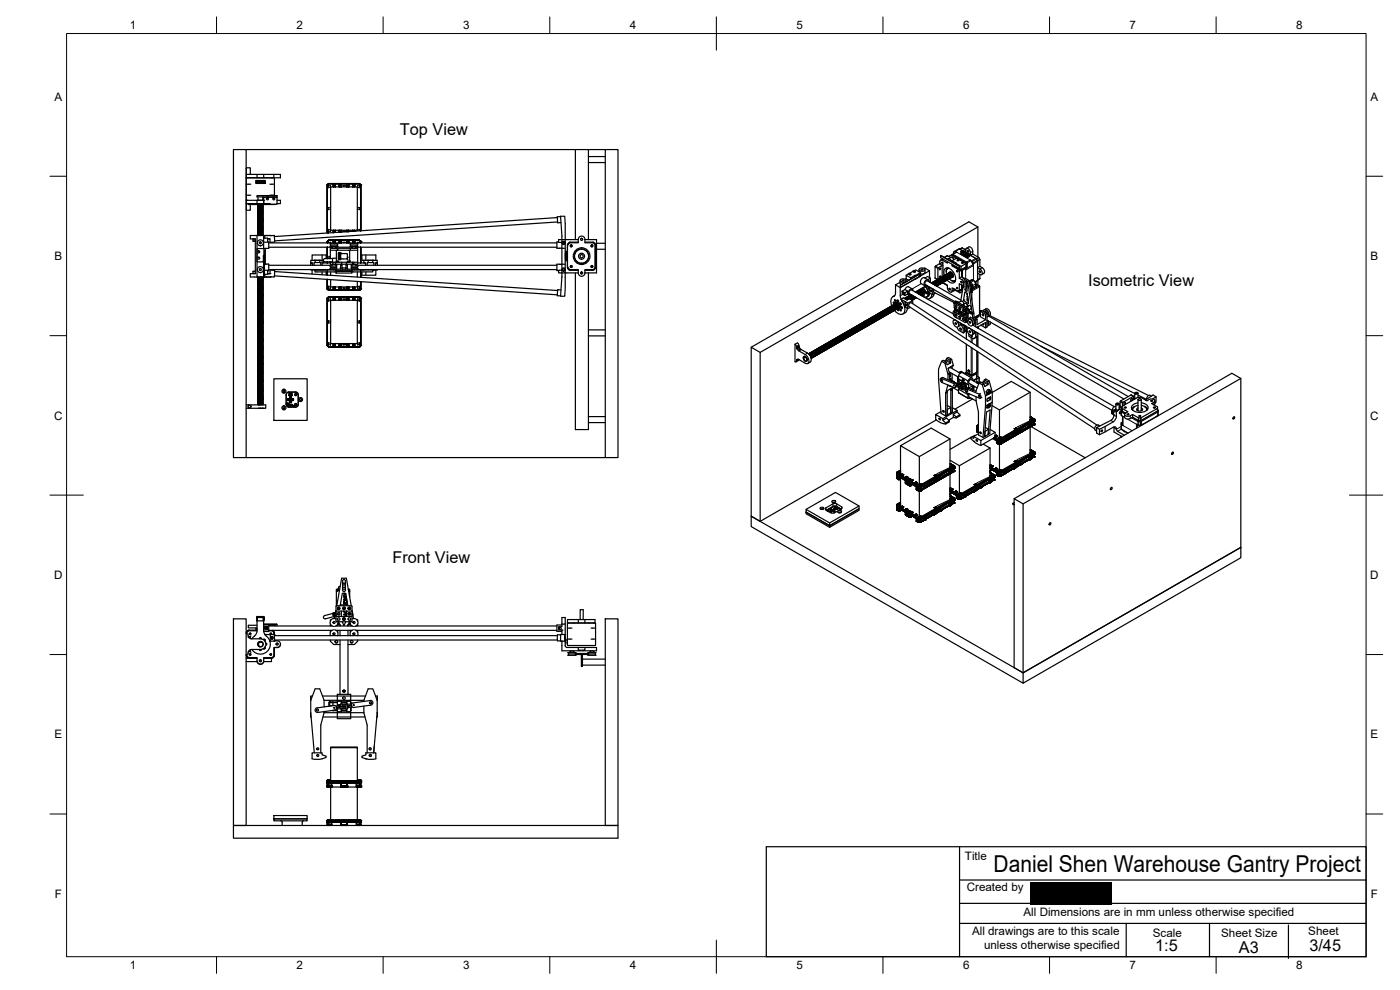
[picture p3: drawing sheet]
<svg xmlns="http://www.w3.org/2000/svg" width="420mm" height="297mm" viewBox="0 0 420 297" stroke-linecap="round" stroke-linejoin="round" font-family="sans-serif">
<defs><g id="words">
<text font-size="7" x="298.2" y="261.7">Daniel Shen Warehouse Gantry Project</text>
<g font-size="4.9">
<text x="120" y="40.4">Top View</text>
<text x="326.6" y="85.8">Isometric View</text>
<text x="117.8" y="168.9">Front View</text>
<text x="346.7" y="285.3">1:5</text>
<text x="371.8" y="286">A3</text>
<text x="393" y="285.2">3/45</text>
</g>
<g font-size="3.5">
<text x="39" y="8.8">1</text>
<text x="89" y="8.8">2</text>
<text x="139" y="8.8">3</text>
<text x="189" y="8.8">4</text>
<text x="239" y="8.8">5</text>
<text x="289" y="8.8">6</text>
<text x="339" y="8.8">7</text>
<text x="389" y="8.8">8</text>
<text x="16.3" y="30.2">A</text>
<text x="411.3" y="30.2">A</text>
<text x="16.3" y="78">B</text>
<text x="411.3" y="78">B</text>
<text x="16.2" y="125.9">C</text>
<text x="411.2" y="125.9">C</text>
<text x="16.2" y="173.7">D</text>
<text x="411.2" y="173.7">D</text>
<text x="16.3" y="221.6">E</text>
<text x="411.3" y="221.6">E</text>
<text x="289.6" y="258">Title</text>
<text x="16.4" y="269.4">F</text>
<text x="290.1" y="267.3">Created by</text>
<text x="411.4" y="269.4">F</text>
<text x="307.2" y="274.9">All Dimensions are in mm unless otherwise specified</text>
<text x="291.7" y="280.6">All drawings are to this scale</text>
<text x="346" y="281.2">Scale</text>
<text x="366.5" y="281">Sheet Size</text>
<text x="392.6" y="280.7">Sheet</text>
<text x="295.3" y="284.8">unless otherwise specified</text>
<text x="39" y="290.8">1</text>
<text x="89" y="290.8">2</text>
<text x="139" y="290.8">3</text>
<text x="189" y="290.8">4</text>
<text x="239" y="290.8">5</text>
<text x="289" y="290.8">6</text>
<text x="339" y="290.8">7</text>
<text x="389" y="290.8">8</text>
</g>
</g></defs>
<g fill="none" stroke="#000" stroke-width=".36">
<path d="M70.1 44.9h3.8v92.4h-3.8zM73.9 44.9h98.8M73.9 53.3h.1M73.9 58.6h1.4M73.9 55.3h1.4M73.9 53.5v6.4l.2 .2M73.9 52.3h10.3v1h-10.3M75.3 52.3l-.2-.2v-1.8h-1.2v3M76.8 54.8l.6 .2h-.6zM76.8 54.8v-.6h2.8v.6M76.8 54.7l.1-.4h2.6v.5M76.9 54.6h2.6"/>
<path d="M76.9 54.7v.1M76.9 54.5h2.6M77.1 58.7h6v.4h-6zM77.1 52.3v1M77.2 54.8h.1M77.2 54.7h.1M77.3 54.7h-.1M77.4 55h1.6M77.4 59.1v1h1.4v-1M77.6 54.8h.1M77.6 54.7h.1M77.6 54.7v.1"/>
<path d="M77.6 54.7l.1 .1M77.7 54.7h-.1M78 54.8h.1M78 54.7h.1M78 54.7v.1M78 54.7l.1 .1M78.1 54.7h-.1M78.4 54.8h.1M78.4 54.7h.1M78.4 54.7v.1M78.4 54.7l.1 .1M78.5 54.7h-.1"/>
<path d="M78.8 54.8h.1M78.8 54.7h.1M78.8 54.7v.1M78.8 54.7l.1 .1M78.9 54.7h-.1M79 55l.6-.2v.2zM79.1 52.3v1M79.1 59.1v.1M79.2 54.8h.1M79.2 54.7h.1M79.2 54.7v.1M79.2 54.7l.1 .1"/>
<path d="M79.3 54.7h-.1M79.5 54.7h.1M81 58.6h1.4M81 55.3h1.4M81.8 59.2h-2.7v1.9h1.8M81.8 59.2h1.3v2.1h-2M82.2 53.3h-8.1l-.2 .2M82.2 52.3v1M82.2 53.3l.2 .2M82.4 53.5v5.2M82.4 59.5v.4M83.1 59.1v.1"/>
<path d="M98.2 55.5v14.2M98.2 55.4v.1M98.3 55.5l-.1 14.2M98.3 55.5v14.2M98.6 55.1l-.4 .3M98.6 55.1h1.4M98.6 55.1l-.3 .4v14.2l.1 .2M99.2 56.1h8v13h-8zM100 55.1h.1M100 55.1h-1.4l-.4 .3M100 55.1h-1.4l-.4 .4M100 55.1v1l.1-1"/>
<path d="M100 55.1h-1.4l-.3 .4M100 55.1h.6M100.1 55.1v1M100.6 55.1h1.2M100.6 55.1v1zM100.6 55.1h.1M101.8 55.1h.1M101.8 55.1v1M101.8 55.1h-1.2M102.3 55.1h1.8M102.3 55.1v1zM102.3 55.1h.1"/>
<path d="M104.1 55.1v1M104.1 55.1h-1.8M104.1 55.1h.1M104.6 55.1h1.3M104.6 55.1v1zM104.6 55.1h.1M104.6 55.1h-2.8M105.9 55.1h.1M105.9 55.1h-1.3M105.9 55.1v1M106.4 55.1v1zM106.4 55.1h.1"/>
<path d="M106.4 55.1h1.5M106.4 55.1h1.5l.3 .4M106.4 55.1h-.5M106.4 55.1v1M107.9 55.1l.3 .3M107.9 55.1l.3 .4M107.9 55.1l.3 .4v13.7M108.2 55.5h.1M108.2 55.5v13.7M176.6 44.9h5.1M176.6 48.8h5.1M176.6 47h5.1"/>
<path d="M73.9 60.1h.2M73.9 61.1h3.2M74.1 60.1h3M74.1 60.1h-.2v3h1.2v-1.7M75.3 61.1l-.2 .2M75.9 71.7h.7M75.9 72.3h.7M76 71.7l-.1 .6 .7 .1M76.6 71.7v10.3h-.7M77.1 75.3v-.7h2.1v2M77.1 60.1h2v1h-2zM77.1 70.7h-2v1h1.6"/>
<path d="M77.1 70.7v4.6M77.1 75.9v1.3M77.1 77.8v5.3M77.1 70.7h2M77.1 77.1v.7M77.1 75.2v.7M77.3 61.4h.1M77.3 61.7v.1M77.3 62.4v.1M77.3 62.7v.2M77.3 63.1v.2M77.3 63.5v.1"/>
<path d="M77.3 63.8v.2M77.3 64.9v.2M77.3 65.3v.1M77.3 65.6v.2M77.3 66v.2M77.3 66.4v.1M77.3 67.1v.1M77.3 67.5v.1M77.3 67.8v.2M77.3 68.2v.1M77.3 68.6v.1M77.3 69.3v.1"/>
<path d="M77.3 69.6v.2M77.3 70v.1M77.3 70.4v.1M77.4 62.5l.2 .1M77.4 62.9h.2M77.4 63.6l.2 .1M77.4 66.2h.2M77.4 67.3h.2M77.4 67.6l.2 .1M77.4 69.8h.2M77.4 70.2h.2M77.4 61.5h.2"/>
<path d="M77.4 61.8l.2 .1M77.4 63.3h.2M77.4 64h.2M77.4 65.1h.2M77.4 65.4l.2 .1M77.4 65.8l.2 .1M77.4 66.5l.2 .1M77.4 68h.2M77.4 68.3l.2 .1M77.4 68.7l.2 .1M77.4 69.4l.2 .1M77.4 70.5l.2 .1"/>
<path d="M77.4 61.1h.2M77.6 61.1v.1M77.6 61.9v.1M77.6 62.2v.1M77.6 62.6v.1M77.6 62.9v.1M77.6 63.3v.1M77.6 64v.1M77.6 64.4v.1M77.6 64.8v.1M77.6 65.1v.1M77.6 65.5v.1"/>
<path d="M77.6 66.6v.1M77.6 66.9v.1M77.6 67.3v.1M77.6 67.7v.1M77.6 68v.1M77.6 68.7v.2M77.6 69.1v.1M77.6 69.5v.1M77.6 69.8v.1M77.6 70.2v.1M77.6 61.6h-.2M77.6 61.9l-.2 .1"/>
<path d="M77.6 62.3l-.2 .1M77.6 62.7h-.2M77.6 63l-.2 .1M77.6 63.4l-.2 .1M77.6 63.8h-.2M77.6 64.1l-.2 .1M77.6 64.9h-.2M77.6 65.2l-.2 .1M77.6 65.6h-.2M77.6 65.9l-.2 .1M77.6 66.3l-.2 .1M77.6 67.4h-.2"/>
<path d="M77.6 67.8h-.2M77.6 68.1l-.2 .1M77.6 68.5h-.2M77.6 68.8l-.2 .1M77.6 69.6h-.2M77.6 69.9l-.2 .1M77.6 70.3h-.2M77.6 61.1h.1M77.8 61.4l-.4 .1M78.4 61.4l-.8 .2M78.7 61.1l-1.1 .1M78.7 70.4l-1.1 .2 1.1-.1"/>
<path d="M78.7 61.7l-1.1 .2M78.7 62l-1.1 .2M78.7 62.4l-1.1 .2M78.7 62.8l-1.1 .1M78.7 63.5l-1.1 .3M78.7 63.9l-1.1 .1M78.7 64.2l-1.1 .2M78.7 64.6l-1.1 .2M78.7 64.9l-1.1 .2M78.7 65.3l-1.1 .2M78.7 65.7l-1.1 .2M78.7 66l-1.1 .3"/>
<path d="M78.7 66.4l-1.1 .2M78.7 66.8l-1.1 .1M78.7 67.1l-1.1 .2M78.7 67.5l-1.1 .2M78.7 67.8l-1.1 .2M78.7 68.2l-1.1 .3M78.7 68.6l-1.1 .1M78.7 68.9l-1.1 .2M78.7 69.3l-1.1 .2M78.7 69.7l-1.1 .1M78.7 70l-1.1 .2M78.7 61.4l.2 .1-1.6 .2"/>
<path d="M78.7 61.8h.2l-1.6 .4M78.7 62.1l.2 .1-1.6 .2M78.7 62.5l.2 .1-1.6 .1M78.7 62.9h.2l-1.6 .2M78.7 63.2l.2 .1-1.6 .2M78.7 63.6l.2 .1-1.6 .1M78.7 64h.2l-1.6 .3M78.7 64.3l.2 .1-1.6 .3M78.7 64.7l.2 .1-1.6 .1M78.7 65.1h.2l-1.6 .2M78.7 65.4l.2 .1-1.6 .1M78.7 65.8h.2l-1.6 .2"/>
<path d="M78.7 66.1l.2 .1-1.6 .2M78.7 66.5l.2 .1-1.6 .3M78.7 66.9h.2l-1.6 .2M78.7 67.2l.2 .1-1.6 .2M78.7 67.6l.2 .1-1.6 .1M78.7 68h.2l-1.6 .2M78.7 68.3l.2 .1-1.6 .2M78.7 68.7h.2l-1.6 .4M78.7 69l.2 .1-1.6 .2M78.7 69.4l.2 .1-1.6 .1M78.7 69.8h.2l-1.6 .2M78.7 70.1l.2 .1-1.6 .2"/>
<path d="M78.7 70.5l.2 .1-1.1 .1M78.7 61.4l-1.1 .2M78.7 62.2l-1.1 .1M78.7 62.5l-1.1 .2M78.7 62.9l-1.1 .1M78.7 63.2l-1.1 .2M78.7 63.6l-1.1 .2M78.7 63.8l-1.1 .3M78.7 64.3l-1.3 .2M78.7 64.7l-1.1 .2M78.7 65.1l-1.1 .1M78.7 65.4l-1.1 .2"/>
<path d="M78.7 65.8l-1.1 .1M78.7 66.4l-1.3 .3M78.7 66.9l-1.3 .2M78.7 67.2l-1.1 .2M78.7 67.6l-1.1 .2M78.7 68l-1.1 .1M78.7 68.3l-1.1 .2M78.7 68.6l-1.1 .2M78.7 69.1l-1.3 .2M78.7 69.4l-1.1 .2M78.7 69.8l-1.1 .1M78.7 70.1l-1.1 .2"/>
<path d="M78.7 61.4h.1M78.7 62v.2M78.7 62.4v.1M78.7 62.8v.1M78.7 63.1v.1M78.7 63.5v.1M78.7 64.2v.1M78.7 64.6v.1M78.7 64.9v.2M78.7 65.3v.1M78.7 65.7v.1M78.7 66.8v.1"/>
<path d="M78.7 67.1v.1M78.7 67.5v.1M78.7 67.8v.2M78.7 68.2v.1M78.7 68.9v.2M78.7 69.3v.1M78.7 69.7v.1M78.7 70v.1M78.7 70.4v.1M78.8 61.1h.1M78.9 61.1l-1.5 .2 .2-.1M78.9 63.1l-1.3 .2"/>
<path d="M78.9 70.3l-.2 .1M78.9 70h-.2M78.9 69.6l-.2 .1M78.9 69.2l-.2 .1M78.9 68.9h-.2M78.9 68.5l-.2 .1M78.9 68.2h-.2M78.9 67.8h-.2M78.9 67.4l-.2 .1M78.9 67.1h-.2M78.9 66.7l-.2 .1M78.9 66.3l-.2 .1"/>
<path d="M78.9 66h-.2M78.9 65.6l-.2 .1M78.9 65.3h-.2M78.9 64.9h-.2M78.9 64.5l-.2 .1M78.9 64.2h-.2M78.9 63.8l-.2 .1M78.9 63.4l-.2 .1M78.9 62.7l-.2 .1M78.9 62.3l-.2 .1M78.9 62h-.2M78.9 61.6l-.2 .1"/>
<path d="M78.9 61.3h-.1M78.9 70.2l-1.5 .3M78.9 69.8l-1.5 .4M78.9 69.5v.1l-1.5 .2M78.9 69.1v.2l-1.5 .1M78.9 68.7l-1.6 .4h.3M78.9 68.4l-1.5 .3M78.9 68l-1.5 .3M78.9 67.7l-1.5 .3M78.9 67.3l-1.5 .3M78.9 66.9v.2l-1.5 .2M78.9 66.6l-1.6 .3h.3"/>
<path d="M78.9 66.2l-1.5 .3M78.9 65.8l-1.5 .4M78.9 65.5l-1.5 .3M78.9 65.1l-1.5 .3M78.9 64.7v.2l-1.5 .2M78.9 64.4v.1l-1.6 .2 .3 .1M78.9 64l-1.6 .3 .3 .1M78.9 63.7l-1.5 .3M78.9 63.3l-1.5 .3M78.9 62.9l-1.5 .4M78.9 62.6l-1.5 .3M78.9 62.2v.2l-1.5 .1"/>
<path d="M78.9 61.8v.2l-1.6 .2h.3M78.9 61.5l-1.5 .3M78.9 61.1l-.1 .2M78.9 70.6v.1M79.1 70.7h2M79.1 71.5h1.2v1.2h-1.2M79.1 79.2h1.5v2h-.3M79.1 70.7v3.9M79.1 76.7v6.4M79.1 61.1h1.8M79.2 76.6l-.2 .2v1.8h-1.9v-.8M79.2 75.2l.1 8-.1-6.6"/>
<path d="M79.6 74.5v4.8M80.3 71.7h.6zM80.3 72.5h.3v2h-1.5M80.6 79.6h19M80.6 72.9h86.5M80.6 74.2h19M80.9 61.1l.2 .2M81.1 70.7h-1.6v.8M81.1 61.3l-6.6 .1 8-.1M81.1 70.6h1.2l.2 2-1.4 .1-.1-1M83.1 60.1h1.1v1h-1.1M93.4 78.9l.3-.1-.5 .1v.7"/>
<path d="M93.7 78.9l.1 .7M94.3 79v.6M94.3 78.1h2M94.3 78.8h1.9l.1 .8M94.4 78.8l-.1 .2M94.4 78.1h.1M94.6 78.8v-.7h1.4v.7M94.6 78.1h-1.3v.8M96 78.1h1M96.7 78.9h2.4M96.7 76.5v3.1M97 78.8v.1"/>
<path d="M97.1 78.3v.5h-.4M97.9 77.6v-1.1h-4.2v1.6M98.2 72.5v.4zM98.2 72.5h.1M98.2 69.7l.2 .2M98.2 69.7h.1M98.2 74.2v3.4M98.2 78.6v.3M98.3 69.7l.1 .2M98.3 72.5v.4M98.3 74.2v3.4M98.3 78.6v.3"/>
<path d="M98.6 72.1h.1M98.6 72.1h1.4M98.6 72.1l-.4 .4M98.6 72.1l-.3 .4M99 78.6h.1M99 73.1h2.4l-.2 .4 .2 .4h-2.4l.3-.4zM99.1 74.5h2.2v.6h-2.2zM99.1 75.1l.1 2.5M99.1 77.1h-.1v.5M99.1 76.9h-.4v.7M99.1 78.6v.7h.8M99.1 78.7h.7"/>
<path d="M99.2 74.2v.3M99.3 73.5h1.9M99.6 73.9v.5h1.2v-.5M99.6 79.8v-.5h1.2v.5M99.8 78.7h1.3M99.8 77.6h-2.3a.5 .5 0 0 0-.5 .5 .5 .5 0 0 0 .5 .5h2.3M99.9 78.7v.6M100 72.1h.1M100 72.1h-1.4l-.4 .4M100 72.1v.8zM100 72.1h.6M100 69.1v.7"/>
<path d="M100.1 72.1h.1M100.1 72.1v.8M100.1 69.1v.7M100.6 72.1h1.2M100.6 72.1h.1M100.6 69.1v.7M100.6 72.1v.8M100.7 78.7v.6h-.8M100.8 79.6h.2M100.8 74.2h4.8M100.9 77.5h-1.1v1.2M100.9 78.5v.2"/>
<path d="M101 78.4l.1 .1M101 79.8h-2l.3 .4-.3 .4h2M101 79.3v1.5M101.1 78.5h.3M101.1 78.7h3.6M101.1 75.1h3.6M101.1 75.1l-.2 .2v3.2l.2 .2M101.3 74.5h3.8M101.4 78.4v.1M101.5 76v1.7l.2 .2 .6-.2-.1-1.4M101.5 76l.6-.2 .2 .2M101.5 78.4v.2"/>
<path d="M101.6 78.6v.1M101.6 78.4h-.6M101.8 72.1h.1M101.8 72.1v.8M101.8 76.3l.1 1.3 .1-1.3M101.8 72.1h-1.2M101.8 69.1v.6M101.8 76.3l.1-.3 .2 .3M102.2 77.8v.1M102.2 76v.3M102.2 79.3v1.1M102.2 79.6h.4"/>
<path d="M102.3 77.5l.2 .2M102.3 72.1h1.8M102.3 72.1h.1M102.3 69.1v.5M102.3 72.1v.8M102.4 76.1h1.8v1.7h.2M102.5 76.1l-.2 .2M102.5 78.7v.6h-1.8M102.5 79.3h1.4M102.6 79.3v1.1M103.8 79.6h.4M103.8 79.3v1.1"/>
<path d="M103.9 78.7v.6h1.9M104.1 72.1h.1M104.1 72.1v.8M104.1 72.1h-1.8M104.1 69.1v.4M104.2 77.5l-.2 .2h-1.6M104.2 77.2h.3M104.2 79.3v1.1M104.3 78.4h.6M104.3 78.4v.3M104.4 78.4l.1 .1M104.5 78.5h.3"/>
<path d="M104.6 72.1h1.3M104.6 72.1h.1M104.6 69.1v.4M104.6 72.1v.8M104.6 72.1h-2.8M104.7 78.7h2.6M104.7 75.1l.2 .2v3.2l-.2 .2M104.8 78.4v.1M104.8 78.5h.1M105 73.1h2.4l-.2 .4 .2 .4h-2.4l.3-.4zM105.1 74.5h2.2v.6h-2.2zM105.3 73.5h1.9"/>
<path d="M105.4 79.8h2l-.2 .4 .2 .4h-2M105.4 79.6h.2M105.4 79.3v1.5M105.6 73.9v.5h1.2v-.5M105.6 79.8v-.5h1.2v.5M105.8 78.7v.6h.4v-.6M105.9 72.1h.1M105.9 72.1h-1.3M105.9 72.1v.8M105.9 69.1v.3M105.9 78.7v.6M106.4 72.1h.1"/>
<path d="M106.4 72.1h1.5M106.4 69.1v.3M106.4 72.1v.8M106.4 72.1h1.5l.3 .4M106.4 72.1h-.5M106.8 79.6h60.3M106.8 74.2h60.3M107.2 74.2v.3M107.3 75.1v4.2h-1.1M107.3 78.9h2.3M107.9 72.1l.3 .4M107.9 72.1h.1"/>
<path d="M107.9 72.1l.3 .4v.4M108.2 72.5v.4M108.2 74.2v4.7M108.2 72.5h.1M109.2 78.9v-.8h1.3l-.3 1.5M109.3 78.9l.3-.1v.2M109.6 78.9l.1 .7M109.8 76.5v1.6h-1.2v-1.6h4.2v1.6M110.2 78.1h1.9M110.5 78.8h1.6M110.5 78.1h1.4v.7M111.9 78.1h1.3v.8"/>
<path d="M112 78.1h.1M112.1 78.8l.1 .8M112.8 78.9h.4M112.8 78.9l-.1 .7M113.1 78.9l-.3-.1v.2M113.2 78.9v.7M167.3 65.3l-85 5.7M167.3 66.6l-84.9 5.7M167.6 72.6h-.5v1.9h2.5M168.3 65l-1.1 .1 .2 1.8 1-.1M168.6 72.7h-1v-.8h5.9v.9l-2.6 .1M169.6 76h.6v1.6h-.6"/>
<path d="M169.6 79.3h-2.5v1.9h.5M169.6 75.4h.7M169.6 78.2h.7M169.6 77h.6M169.6 77.1h.6M169.6 76.6h.6M169.6 76.7h.6M169.6 76.2h.6M169.6 76.3h.6M169.6 77.4h.6M169.6 77.5h.6M169.8 75.5h.3v.2h-.3z"/>
<path d="M169.8 77.9h.3v.2h-.3zM170.3 79.8l.7 1.1h2.5v1M170.6 73.2h.1M170.9 72.9l-.6 1M172.7 71.9v-27h3.9v27M173.5 72.7h-2.4l-.8 .6 .1 7.3M173.5 71.8a1.01 1.01 0 0 1 1.1-1 1.01 1.01 0 0 1 1 1M174.1 76.6a.5 .5 0 0 1 .8-.1 .5 .5 0 0 1 0 .7 .5 .5 0 0 1-.8 0zM174.9 71.8l-.4-.3-.3 .3M175.5 72.7h2.5l.7 .6-.1 7.3M175.5 71.9h3.5v10h-3.5M175.5 71.8v1l2.6 .1"/>
<path d="M175.6 71.9h.1M178.1 72.9l.5 .5v7l-.6 .5h-2.5v1M179 74.8h2.7M179 73h2.7M282.2 78.1h.1M282.2 78.1l-.2 1-1.4 1M282.3 76.7l5.7 3.2v.7l-5.7-3.3v-.6l5.7 3.2M282.5 77.9l-.3 .2M282.5 77.9l1.8 1.1v-.5M282.7 78.6l.3 .5zM282.9 77.6l-.1 .2M282.9 77.7l-.4 .2"/>
<path d="M283 79.5l-1.5 1.1v3.2l.5-.1 .4 .4 .3 .5-.3 .4M284.2 76.8l-.8 .4M284.2 76.7l.6 .3M284.4 77.8l.6-.1 .7 .8M284.5 77.7l.9-.5 .9 .7M285.7 78.6v-.4l1.3 .8v.3M285.7 78.2l1.4-.7 1.9 1M285.7 79.3v.5l.2-.1M285.7 79.8l1.8 1 .3 .5M285.8 79.4l.1 .3M286.1 76.4l-.3 .2M286.1 76.4h.1"/>
<path d="M286.2 75.7v.4M286.2 76.4l3.9 2.3 .2 1.6-1.7 .9-2.7-1.5M286.5 75.4l-.3 .3M286.5 75.4l.6 .3-2.4 1.2M286.8 77.6l-.5-.5-.6 .2 .1-.7 4.1 2.3 .1 1.2M287 79.1l1.4 .8M288 79.9v.7M288 74.7l-1.5 .7M288 74.7l.8 .5M288.4 75.5l.5 .2zM288.4 76.2l1.9 1.2 .7-.4v-.8l-.4 .3-.1 .4v-.4M288.4 75.5v.7"/>
<path d="M288.4 76.2l1.9 1.2M288.4 75.8l.2 .4zM288.4 76.1h.2M288.6 75.4v.1M288.6 75.5l.4-.4 2 1.1M288.6 75.3l.4-.1 1.9 1-.4 .2M288.7 74.4l-.6 .3M288.7 74.4l1.1 .6M288.7 75.4v.2M288.8 75.7v.7l1.1 .6 .1-.7M288.9 75.7h.1M288.9 75.6h.1"/>
<path d="M288.9 75.7v.6l1 .6M288.9 76.3l-.1 .1M288.9 75.7v.5zM289 76.1l.1 .1M289 78.5l.9 .6v1l-1.5 .9M289 75.2v.8M289 76h.1M289.2 75.7h.1M289.1 75.7v.1M289.2 75.7v.7M289.2 75.7v.1M289.2 76.3l.2 .1"/>
<path d="M289.2 76.1l.2 .1M289.5 75.9h.1M289.4 75.9v.1M289.5 75.9v.6M289.5 74.8l.3 .1M289.5 75.9v.1M289.5 76.5h.2M289.5 76.3l.2 .1M289.8 76h.1M289.7 76v.1M289.7 76.1v.6M289.8 76v.1"/>
<path d="M289.8 75l.2-.5 .5 .1 .7 .8v1.2l.7-.4M289.8 76.6l.1 .1M289.8 76.4l.1 .1M289.8 75v.6M289.9 76.4l.6 .1zM289.9 79.1l-1.5 .8v1.1l-1.4-1M290.1 76.2h.1M290 76.2l-.1 .1M290 76.3l.1 .1M290 74.5l.7-.4a1.49 1.49 0 0 1 1.2 2.1l1.9 1.1M290 76.2v.1M290.1 76.2v.1"/>
<path d="M290.1 76.8l.2 .3zM290.2 76.8v.2M290.2 76.8v.1M290.2 77l-.1 .1M290.2 76.4v.1M290.2 76.9v.1M290.3 76.4h.1M290.3 76.5h.1M290.2 76.4h.1M290.3 76.6l.1 .7M290.5 76.4v.4M290.5 76.4l.1 .1"/>
<path d="M290.5 76.8h.1M291 76.4l1.9 1.1 .5 .7v5.9l-.7 .6M291.4 78.2l-.2-.2 .4 .2M291.4 78.2l.7 1.5v-.7l-.5-.8M293.5 77.1v-9l-65.4 37.6v50.7M293.5 68.1l-2.7-1.5-65.4 37.6M293.8 77.3l.2 .5M294 77.7l.1 2.2 .7 .4M294.1 79.9l-.7 .4M75.9 81.5h.7M76.6 81.4l-.7 .1 .1 .6M76.7 82.1h-1.6v1h2"/>
<path d="M77.1 83.1h2M77.3 96.5h1.5l-1.4 .2M77.3 83.1v.1M77.3 83.4v.2M77.3 83.8v.1M77.3 84.2v.1M77.3 84.9v.1M77.3 85.2v.2M77.3 85.6v.2M77.3 86v.1M77.3 86.3v.2M77.3 87.1v.1"/>
<path d="M77.3 87.4v.2M77.3 87.8v.1M77.3 88.1v.2M77.3 88.5v.2M77.3 89.2v.2M77.3 89.6v.1M77.3 90v.1M77.3 90.3v.2M77.3 90.7v.1M77.3 91v.2M77.3 91.8v.1M77.3 92.1v.2"/>
<path d="M77.3 92.5v.1M77.3 93.2v.2M77.3 94v.1M77.3 94.3v.2M77.3 94.7v.1M77.3 95v.2M77.3 95.8v.1M77.3 96.1v.2M77.3 96.5v.2M77.3 96.9v.1M77.3 97.2v.2M77.3 97.6v.1"/>
<path d="M77.3 98.7v.1M77.3 99v.2M77.3 99.4v.2M77.3 99.8v.1M77.4 85l.2 .1M77.4 85.4h.2M77.4 87.2l.2 .1M77.4 87.9l.2 .1M77.4 88.7h.2M77.4 89.8h.2M77.4 90.1l.2 .1M77.4 92.3h.2"/>
<path d="M77.4 92.7h.2M77.4 94.8l.2 .1M77.4 96.3h.2M77.4 83.2l.2 .1M77.4 83.6h.2M77.4 84h.2M77.4 85.8h.2M77.4 86.1l.2 .1M77.4 86.5h.2M77.4 87.6h.2M77.4 88.3l.2 .1M77.4 89.4h.2"/>
<path d="M77.4 90.5h.2M77.4 90.8l.2 .1M77.4 91.9l.2 .1M77.4 93.4h.2M77.4 94.1l.2 .1M77.4 94.5h.2M77.4 95.6h.2M77.4 95.9l.2 .1M77.4 98.8l.2 .1M77.4 96.7h.2M77.4 97l.2 .1M77.4 97.4h.2"/>
<path d="M77.4 97.8h.2M77.4 98.5h.2M77.4 99.2l.2 .1M77.4 99.6h.2M77.4 99.9l.2 .1M77.6 83.3v.1M77.6 84.4v.1M77.6 84.7v.1M77.6 85.1v.1M77.6 85.4v.1M77.6 85.8v.1M77.6 86.5v.1"/>
<path d="M77.6 86.9v.1M77.6 87.3v.1M77.6 87.6v.1M77.6 88v.1M77.6 88.7v.1M77.6 89.1v.1M77.6 89.4v.1M77.6 89.8v.1M77.6 90.2v.1M77.6 90.9v.1M77.6 91.2v.2M77.6 91.6v.1"/>
<path d="M77.6 92v.1M77.6 92.3v.1M77.6 92.7v.1M77.6 93.4v.1M77.6 93.8v.1M77.6 94.1v.2M77.6 94.5v.1M77.6 94.9v.1M77.6 95.2v.1M77.6 95.6v.1M77.6 96v.1M77.6 96.3v.1"/>
<path d="M77.6 96.7v.1M77.6 97.1v.1M77.6 97.8v.1M77.6 98.2v.1M77.6 98.5v.1M77.6 98.9v.1M77.6 99.2v.1M77.6 83.4h-.2M77.6 83.7l-.2 .1M77.6 84.1h-.2M77.6 85.2h-.2M77.6 85.5l-.2 .1"/>
<path d="M77.6 85.9l-.2 .1M77.6 86.3h-.2M77.6 86.6l-.2 .1M77.6 87.4h-.2M77.6 87.7l-.2 .1M77.6 88.1h-.2M77.6 88.4l-.2 .1M77.6 88.8l-.2 .1M77.6 89.5l-.2 .1M77.6 89.9h-.2M77.6 90.3h-.2M77.6 90.6l-.2 .1"/>
<path d="M77.6 91h-.2M77.6 92.1h-.2M77.6 92.4l-.2 .1M77.6 92.8h-.2M77.6 93.2h-.2M77.6 93.5l-.2 .1M77.6 94.2l-.2 .1M77.6 94.6l-.2 .1M77.6 95h-.2M77.6 95.3l-.2 .1M77.6 95.7l-.2 .1M77.6 96.1h-.2"/>
<path d="M77.6 96.4l-.2 .1M77.6 96.8h-.2M77.6 97.2h-.2M77.6 97.5l-.2 .1M77.6 97.9h-.2M77.6 98.3h-.2M77.6 98.6l-.2 .1M77.6 99h-.2M77.6 99.3l-.2 .1M77.6 99.7l-.2 .1M78.3 83.1l-.9 .1M78.6 96.9h.1"/>
<path d="M78.7 83.1l-1.1 .2M78.7 83.5l-1.1 .2M78.7 83.8l-1.1 .3M78.7 84.2l-1.1 .2M78.7 84.5l-1.1 .2M78.7 84.9l-1.1 .2M78.7 85.3l-1.1 .1M78.7 86l-1.1 .3M78.7 86.4l-1.1 .1M78.7 86.7l-1.1 .2M78.7 87.1l-1.1 .2M78.7 87.4l-1.1 .2"/>
<path d="M78.7 87.8l-1.1 .2M78.7 88.2l-1.1 .2M78.7 88.5l-1.1 .2M78.7 88.9l-1.1 .2M78.7 89.6l-1.1 .2M78.7 90l-1.1 .2M78.7 90.3l-1.1 .3M78.7 90.7l-1.1 .2M78.7 91.1l-1.1 .1M78.7 91.4l-1.1 .2M78.7 91.8l-1.1 .2M78.7 92.2l-1.1 .1"/>
<path d="M78.7 92.5l-1.1 .2M78.7 92.9l-1.1 .3M78.7 93.3l-1.1 .1M78.7 93.6l-1.1 .2M78.7 94.3l-1.1 .2M78.7 94.7l-1.1 .2M78.7 95.1l-1.1 .1M78.7 95.4l-1.1 .2M78.7 95.8l-1.1 .2M78.7 96.5l-1.1 .2M78.7 96.9l-1.1 .2M78.7 97.3l-1.1 .2"/>
<path d="M78.7 97.6l-1.1 .2M78.7 98l-1.1 .2M78.7 98.3l-1.1 .2M78.7 98.7l-1.1 .2M78.7 99.4l-1.1 .3M78.7 99.8l-1.1 .3M78.7 83.2l.2 .1-1.6 .1M78.7 83.6h.2l-1.6 .2M78.7 83.9l.2 .1-1.6 .2M78.7 84.3l.2 .1-1.6 .3M78.7 84.6l.2 .1-1.6 .2M78.7 85l.2 .1-1.6 .1"/>
<path d="M78.7 85.4h.2l-1.6 .2M78.7 85.7l.2 .1-1.6 .2M78.7 86.1l.2 .1-1.6 .1M78.7 86.5h.2l-1.6 .3M78.7 86.8l.2 .1-1.6 .2M78.7 87.2l.2 .1-1.6 .1M78.7 87.6h.2l-1.6 .2M78.7 87.9l.2 .1-1.6 .1M78.7 88.3h.2l-1.6 .2M78.7 88.6l.2 .1-1.6 .3M78.7 89l.2 .1-1.6 .1M78.7 89.4h.2l-1.6 .2"/>
<path d="M78.7 89.7l.2 .1-1.6 .2M78.7 90.1l.2 .1-1.6 .1M78.7 90.5h.2l-1.6 .2M78.7 90.8l.2 .1-1.6 .1M78.7 91.2h.2l-1.6 .4M78.7 91.5l.2 .1-1.6 .2M78.7 91.9l.2 .1-1.6 .1M78.7 92.3h.2l-1.6 .2M78.7 92.6l.2 .1-1.6 .3M78.7 93l.2 .1-1.6 .1M78.7 93.4h.2l-1.5 .2-.1 .1M78.7 93.7l.2 .1-1.6 .2"/>
<path d="M78.7 94.1h.2l-1.6 .2M78.7 94.4l.2 .1-1.6 .2M78.7 94.8l.2 .1-1.6 .1M78.7 95.2h.2l-1.5 .2-.1 .2M78.7 95.5l.2 .1-1.6 .2M78.7 95.9l.2 .1-1.6 .1M78.7 96.3h.2l-1.6 .2M78.7 96.6l.2 .1-1.6 .2M78.7 83.2l-1.1 .2M78.7 83.6l-1.1 .1M78.7 84.3l-1.3 .2M78.7 84.7l-1.3 .2"/>
<path d="M78.7 85l-1.1 .2M78.7 85.4l-1.1 .1M78.7 85.7l-1.1 .2M78.7 86.1l-1.1 .2M78.7 86.3l-1.1 .3M78.7 86.8l-1.3 .2M78.7 87.2l-1.1 .2M78.7 87.6l-1.1 .1M78.7 87.9l-1.1 .2M78.7 88.3l-1.1 .1M78.7 88.5l-1.1 .3M78.7 89l-1.3 .2"/>
<path d="M78.7 89.4l-1.1 .1M78.7 89.7l-1.1 .2M78.7 90.1l-1.1 .2M78.7 90.5l-1.1 .1M78.7 90.8l-1.1 .2M78.7 91.2l-1.3 .2M78.7 91.6l-1.3 .2M78.7 91.9l-1.1 .2M78.7 92.3l-1.1 .1M78.7 92.6l-1.1 .2M78.7 93l-1.1 .2M78.7 93.4l-1.1 .1"/>
<path d="M78.7 93.7l-1.3 .2M78.7 94.1l-1.1 .1M78.7 94.5l-1.1 .1M78.7 94.7l-1.1 .3M78.7 95.2l-1.1 .1M78.7 95.5l-1.1 .2M78.7 95.9l-1.1 .2M78.7 96.3l-1.1 .1M78.7 96.6l-1.1 .2M78.7 97l.2 .1-1.6 .1M78.7 97.4h.2l-1.6 .2M78.7 97.7l.2 .1-1.6 .3"/>
<path d="M78.7 98.1l.2 .1-1.6 .3M78.7 98.5h.2l-1.6 .2M78.7 98.8l.2 .1-1.6 .1M78.7 99.2h.2l-1.6 .2M78.7 99.5l.2 .1-1.6 .2M78.7 99.9l.2 .1-1.6 .1M78.7 97l-1.1 .2M78.7 97.4l-1.1 .1M78.7 97.6l-1.1 .3M78.7 98.1l-1.1 .2M78.7 98.5l-1.1 .1M78.7 98.8l-1.1 .2"/>
<path d="M78.7 99.2l-1.1 .1M78.7 99.6l-1.1 .1M78.7 83.1v.1M78.7 83.4v.2M78.7 84.2v.1M78.7 84.5v.2M78.7 84.9v.1M78.7 85.3v.1M78.7 85.6v.1M78.7 86v.1M78.7 86.7v.1M78.7 87.1v.1"/>
<path d="M78.7 87.4v.2M78.7 87.8v.1M78.7 88.2v.1M78.7 88.9v.1M78.7 89.2v.2M78.7 89.6v.1M78.7 90v.1M78.7 90.3v.2M78.7 90.7v.1M78.7 91.1v.1M78.7 91.4v.2M78.7 91.8v.1"/>
<path d="M78.7 92.2v.1M78.7 92.5v.1M78.7 92.9v.1M78.7 93.2v.2M78.7 93.6v.1M78.7 94v.1M78.7 94.3v.2M78.7 95.1v.1M78.7 95.4v.1M78.7 95.8v.1M78.7 96.1v.2M78.7 96.5v.1"/>
<path d="M78.7 96.9v.1M78.7 97.2v.2M78.7 98v.1M78.7 98.3v.2M78.7 98.7v.1M78.7 99.1v.1M78.7 99.4v.2M78.8 96.5h.1M78.9 96.5h-.2M78.9 85.6l-1.3 .2M78.9 89.2l-1.3 .2M78.9 93.9l-1.3 .2"/>
<path d="M78.9 96.1l-1.3 .2M78.9 95.7l-.2 .1M78.9 95.4h-.2M78.9 95l-.2 .1M78.9 94.6l-.2 .1M78.9 94.3h-.2M78.9 93.6h-.2M78.9 93.2l-.2 .1M78.9 92.8l-.2 .1M78.9 92.5h-.2M78.9 92.1l-.2 .1M78.9 91.7l-.2 .1"/>
<path d="M78.9 91.4h-.2M78.9 91l-.2 .1M78.9 90.7h-.2M78.9 90.3h-.2M78.9 89.9l-.2 .1M78.9 89.6h-.2M78.9 88.8l-.2 .1M78.9 88.5h-.2M78.9 88.1l-.2 .1M78.9 87.8h-.2M78.9 87.4h-.2M78.9 87l-.2 .1"/>
<path d="M78.9 86.7h-.2M78.9 86.3l-.2 .1M78.9 85.9l-.2 .1M78.9 85.2l-.2 .1M78.9 84.8l-.2 .1M78.9 84.5h-.2M78.9 84.1l-.2 .1M78.9 83.8h-.2M78.9 83.4l-.2 .1M78.9 99l-1.3 .2M78.9 99.7l-.2 .1M78.9 99.4h-.2"/>
<path d="M78.9 98.7h-.2M78.9 98.3h-.2M78.9 97.9l-.2 .1M78.9 97.6h-.2M78.9 97.2l-.2 .1M78.9 96.8l-.2 .1M78.9 96.5h-.1M78.9 96.8l-1.6 .1M78.9 96.3l-1.6 .3M78.9 96l-1.5 .3M78.9 95.6l-1.5 .3M78.9 95.2l-1.5 .4"/>
<path d="M78.9 94.9l-1.6 .3h.3M78.9 94.5v.2l-1.5 .1M78.9 94.1v.2l-1.5 .2M78.9 93.8l-1.5 .3M78.9 93.4l-1.6 .3 .3 .1M78.9 93.1l-1.5 .3M78.9 92.7l-1.6 .3 .3 .1M78.9 92.3v.2l-1.5 .2M78.9 92v.1l-1.5 .2M78.9 91.6l-1.5 .3M78.9 91.2l-1.6 .4h.3M78.9 90.9l-1.6 .3 .3 .1"/>
<path d="M78.9 90.5l-1.5 .3M78.9 90.2l-1.5 .3M78.9 89.8v.1l-1.5 .2M78.9 89.4v.2l-1.5 .2M78.9 89.1l-1.5 .3M78.9 88.7l-1.6 .3 .3 .1M78.9 88.3l-1.5 .4M78.9 88l-1.5 .3M78.9 87.6l-1.5 .3M78.9 87.2v.2l-1.5 .2M78.9 86.9v.1l-1.5 .2M78.9 86.5l-1.6 .3 .3 .1"/>
<path d="M78.9 86.2l-1.5 .3M78.9 85.8l-1.5 .3M78.9 85.4l-1.5 .4M78.9 85.1l-1.5 .3M78.9 84.7v.2l-1.5 .1M78.9 84.3v.2l-1.6 .2h.3M78.9 84l-1.6 .3 .3 .1M78.9 83.6l-1.5 .4M78.9 83.3l-1.5 .3M78.9 100l-1.6 .3h.3M78.9 99.6l-1.5 .3M78.9 99.2l-1.5 .4"/>
<path d="M78.9 98.9l-1.5 .3M78.9 98.5l-1.5 .3M78.9 98.1v.2l-1.5 .2M78.9 97.8v.1l-1.6 .2 .3 .1M78.9 97.4l-1.5 .4M78.9 97.1l-1.5 .3M78.9 96.8l-1.5 .2M79.1 83.1h.1M79.1 81.1h1.2v1.2h-1.2M79.3 83.1h1.8M79.5 82.3v.8h1.6M80.3 82.1h.7z"/>
<path d="M80.6 80.9h20.2M81 82.1l.1-1.1 1.4 .1-.2 2h-1.2M82.4 82.8l84.9 5.7M82.4 81.5l84.9 5.7M93.3 80.9h1.3M93.7 81v1.2M94.3 81h.3M94.4 81h.1M94.6 81h6.2M94.6 81v.6h6.2M94.6 81h.6M96 80.9h1.3"/>
<path d="M96.3 81h.1M96.7 81h.1M96.7 81.6v.8M97.3 81h.6M97.9 81.6v.9M98.2 89.5v14.2M98.2 86.7l.4 .4h1.4M98.2 83.8v2.9zM98.2 86.7l.4 .4M98.2 86.7l.4 .4h1.5M98.2 86.7h.1M98.2 86.7l.1-2.9v2.9"/>
<path d="M98.2 80.9v.1M98.2 81.6v.9M98.3 89.5l-.1 14.2M98.3 89.5v14.2M98.3 86.7l.3 .4h1.4M98.3 86.7l.3 .4M98.3 80.9v.1M98.3 81.6v.9M98.6 89.1l-.4 .4M98.6 89.1h1.4M98.6 89.1l-.3 .4v14.2l.3 .4M98.6 87.1h1.4"/>
<path d="M98.6 87.1h.1M98.6 89.1h2M99.2 90.1h8v13h-8zM99.2 83.9v2.2h8v-1.7M99.2 80.9v.1M99.2 81.6v1M99.3 80.2h1.7M100 89.1h.1M100 89.1h-1.4l-.4 .4M100 89.1v1zM100 89.1h-1.4l-.3 .4M100 87.1h.1"/>
<path d="M100 86.1v1zM100 87.1h.6M100.1 89.1v1M100.1 87.1h-.1M100.1 87.1h.1M100.1 86.1v1zM100.1 80.9v.1M100.1 87.1h2.2M100.6 89.1h1.2M100.6 89.1v1v-1M100.6 89.1h.1M100.6 87.1h1.2"/>
<path d="M100.6 86.1v1M100.6 87.1h.1M100.8 81h.1M100.8 80.8h4.8v.6h-4.8v.5h4.8v-.5h-4.8zM101.8 89.1h.1M101.8 89.1h-1.2M101.8 87.1h.1M101.8 86.1v1M101.8 89.1v1M101.8 89.1h2.8M101.8 89.1h.5M101.8 87.1h.5"/>
<path d="M101.8 87.1h-1.2M102.2 80.8v-.4h.5v.4M102.3 89.1h1.8M102.3 89.1h.1M102.3 87.1h.1M102.3 87.1h1.8M102.3 86.1v1M102.3 89.1v1M102.7 80.4h1.1M103.8 80.8v-.4h.5v.4M104.1 89.1h.1M104.1 89.1h-1.8"/>
<path d="M104.1 89.1v1M104.1 87.1h.1M104.1 86.1v1M104.1 89.1h.5M104.1 87.1h.5M104.1 87.1h2.3M104.6 89.1h1.3M104.6 89.1v1v-1M104.6 89.1h.1M104.6 87.1h1.3M104.6 86.1v1M104.6 87.1h.1"/>
<path d="M105.4 80.2h1.8M105.6 81h3.6M105.6 80.9h61.5M105.9 89.1h.1M105.9 89.1h-1.3M105.9 89.1v1M105.9 87.1h.1M105.9 89.1h.5M105.9 86.1v1M105.9 87.1h.5M106.4 80.9v.1M106.4 89.1h.1"/>
<path d="M106.4 89.1h1.5M106.4 89.1h1.5l.3 .4M106.4 87.1h.1M106.4 86.1v1M106.4 89.1v1M107.2 80.9v.1M107.2 81.6v1.5M107.9 89.1h.1M107.9 89.1l.3 .4M107.9 89.1l.3 .4v14.2l-.3 .4M108.2 89.5h.1M108.2 89.5v14.2"/>
<path d="M108.2 86.7l-.3 .4h-1.5M108.2 86.7h.1M108.2 80.9v.1M108.2 81.6v1.6M108.2 84.5v2.2M109.2 81h-.6M109.2 80.9v.1M109.8 81.6v1M110.5 80.9l-1.3 .1M111.9 81v.6h-6.3M111.9 80.9l-1.4 .1M111.9 81h.2"/>
<path d="M112.8 81v1.6h-4.2v-1M113.2 80.9l-1.3 .1M168.4 87l-1-.1-.2 1.8 1.1 .1M168.6 81.1h-1v.8h1v-11.2l-.4-5.8h1.3l.1 17h-1l-.4 7h1.3l.1-7h3.9a1.01 1.01 0 0 0 1 1 1.01 1.01 0 0 0 1.1-1M170.4 80.6l.7 .5h2.4M170.6 80.5h.1M172.7 81.9v47h3.9v-47M174.2 81.9l.3 .3 .4-.3M175.6 81.9h.1M176.6 99h5.1M178.6 80.6l-.6 .5h-2.5M253.4 100l.3-.1 .5 .3 .3 .6-.2 .5"/>
<path d="M253.6 99.9l.4-.1 .4 .4 .3 .5-.3 .5M253.6 99.8h.5l.5 .4 .2 .6-.2 .3M253.8 99.7h.5l.4 .3 .2 .5-.2 .5M253.9 99.7l.4-.1 .4 .3 .3 .7-.2 .4M254.1 99.6l.3-.1 .5 .3 .3 .6-.2 .5M254.1 99.5l.4-.1 .6 .5 .2 .6-.2 .3M254.3 99.4h.5l.4 .4 .2 .7-.2 .2M254.4 100l.4 .6M254.4 99.4l.4-.1 .5 .4 .2 .7-.2 .3M254.6 99.3l.4-.1 .5 .4 .2 .7-.2 .3M254.6 99.8l.4 .6M254.7 99.2h.3l.5 .3 .3 .6-.2 .4"/>
<path d="M254.8 99.2l.5-.1 .4 .3 .3 .6-.3 .4M254.9 99.7l.4 .6M254.9 99.1l.4-.1 .5 .4 .3 .5-.3 .5M255.1 99l.4-.1 .5 .4 .2 .5-.2 .5M255.1 99.5l.4 .6M255.2 98.9h.3l.6 .3 .2 .5-.2 .5M255.4 98.9l.3-.1 .5 .4 .3 .5-.3 .4M255.4 99.4l.4 .6M255.4 98.8l.4-.1 .5 .3 .3 .6-.3 .5M255.6 98.7l.4-.1 .5 .4 .2 .5-.2 .5M255.7 99.2l.3 .7M255.7 98.6h.4l.4 .3 .3 .7-.2 .3"/>
<path d="M255.9 98.6l.4-.1 .4 .3 .3 .6-.2 .4M255.9 99.1l.4 .6M255.9 98.5l.4-.1 .5 .3 .3 .7-.2 .4M256.1 98.4l.4-.1 .5 .3 .2 .6-.2 .5M256.2 98.9l.3 .7M256.2 98.3h.4l.5 .4 .2 .7-.2 .2M256.4 98.3l.4-.1 .5 .4 .2 .7-.2 .2M256.4 98.8l.4 .6M256.5 98.2l.3-.1 .6 .4 .2 .7-.2 .3M256.6 98.1h.5l.5 .4 .2 .6-.3 .3M256.7 98.6l.4 .7M256.7 98.1l.4-.1 .5 .3 .3 .6-.3 .5"/>
<path d="M256.9 98l.4-.1 .5 .4 .2 .7-.2 .2M256.9 98.5l.4 .6M257 97.9l.4-.1 .5 .4 .2 .5-.2 .5M257.2 97.8l.3-.1 .6 .5 .2 .6-.3 .3M257.2 98.3l.4 .7M257.2 97.8l.4-.1 .5 .3 .3 .6-.3 .5M257.4 97.7l.4-.1 .5 .3 .2 .6-.2 .4M257.5 98.2l.3 .6M257.5 97.6l.4-.1 .5 .4 .2 .5-.2 .5M257.7 97.5l.3-.1 .5 .4 .3 .6-.2 .4M257.7 98l.4 .7M257.7 97.5l.5-.1 .4 .3 .3 .7-.2 .4"/>
<path d="M257.9 97.4l.4-.1 .5 .3 .2 .6-.2 .4M258 97.9l.3 .6M258 97.3l.4-.1 .5 .4 .2 .6-.2 .4M258.2 97.2l.4-.1 .4 .4 .3 .5-.2 .5M258.2 97.7l.4 .7M258.3 97.2l.4-.1 .4 .3 .3 .6-.2 .5M258.4 97.1l.5-.1 .5 .5 .1 .6-.2 .2M258.5 97.6l.3 .6M258.5 97h.5l.4 .4 .3 .7-.3 .2M258.7 96.9l.4-.1 .5 .5 .2 .6-.2 .3M258.7 97.4l.4 .7M258.8 96.9l.4-.1 .5 .3 .2 .6-.2 .5"/>
<path d="M259 96.8l.4-.1 .5 .4 .2 .7-.3 .3M259 97.3l.4 .6M259 96.7h.5l.4 .3 .3 .6-.3 .4M259.2 96.7l.5-.1 .4 .4 .2 .6-.2 .3M259.2 97.1l.4 .7M259.5 96.5h.6l.4 .6M259.5 97l.4 .6M259.5 96.5l-.2 .1h.6l.4 .5v.7M259.5 96.5l.7 .6 .1 .7M259.6 96.4l.5 .1 .4 .6M259.6 96.4h.5l.4 .4 .2 .6-.2 .3M259.6 96.4l.5 .1 .4 .5 .1 .6-.2 .2"/>
<path d="M259.7 96.3h.5l.4 .4 .3 .6-.3 .3M259.8 96.8l.3 .7M259.8 96.3l.4-.1 .5 .3 .2 .6-.2 .5M260 96.2l.4-.1 .5 .4 .2 .7-.2 .3M260 97.1l.1 .2M260.1 96.1l.3-.1 .5 .4 .3 .6-.2 .4M260.1 96.8l.3 .5M260.2 96h.5l.5 .4 .2 .6-.3 .3M260.3 96.5l.4 .7M260.3 97.8l-.1 .1M260.3 96l.4-.1 .5 .4 .3 .5-.3 .5M260.5 95.9l.4-.1 .5 .4 .2 .5-.2 .5"/>
<path d="M260.5 97.1l-.1 .4M260.5 96.4l.4 .6M260.6 95.8l.3-.1 .6 .4 .2 .5-.2 .5M260.8 95.7h.3l.5 .3 .3 .6-.3 .4M260.8 96.3l.4 .6M260.8 95.7l.5-.1 .4 .4 .3 .5-.3 .5M261 95.6l.4-.1 .5 .4 .2 .5-.2 .5M261 96.1l.4 .6M261.1 95.6l.4-.2 .5 .4 .2 .7-.2 .3M261.3 95.4h.3l.5 .3 .3 .6-.2 .4M261.3 96l.4 .6M261.3 95.4l.5-.1 .4 .4 .3 .6-.2 .4"/>
<path d="M261.5 95.3l.4-.1 .5 .3 .2 .6-.2 .5M261.6 95.8l.3 .6M261.6 95.3l.5-.1 .4 .4 .2 .7-.2 .2M261.8 95.2l.4-.1 .5 .4 .2 .6-.2 .3M261.8 95.7l.4 .6M261.9 95.1l.4-.1 .5 .4 .2 .7-.2 .3M262.1 95.5l.4 .6M262.3 94.9l.5-.1 .4 .4 .2 .7-.2 .2M262.3 95.4l.4 .6M262.4 94.8l.4-.1 .4 .4 .3 .5-.2 .5M262.6 94.7h.4l.5 .3 .2 .7-.3 .3M262.6 95.2l.4 .6"/>
<path d="M262.6 94.7l.5-.1 .4 .3 .3 .5-.3 .6M262.8 94.6l.4-.1 .5 .3 .2 .6-.2 .4M262.8 95.1l.4 .6M262.9 94.5l.4-.1 .5 .4 .2 .5-.2 .5M263 96.3l.2-.5-.2-.6-.4-.3h-.5l.4 .1 .5 .3 .2 .7-.3 .3M263.1 94.4l.3-.1 .5 .4 .3 .6-.3 .4M263.1 94.9l.4 .7M263.1 94.4l.5-.1 .4 .3 .3 .7-.2 .4M263.3 94.3l.4-.1 .5 .3 .2 .6-.2 .4M263.4 94.8l.3 .6M263.4 94.2l.4-.1 .5 .4 .2 .6-.2 .4M263.6 94.1h.5l.4 .4 .2 .7-.2 .2"/>
<path d="M263.6 94.6l.4 .7M263.7 94.1l.3-.1 .5 .2 .3 .7-.2 .4M263.8 94l.5-.1 .5 .4 .1 .7-.2 .2M263.9 94.5l.3 .6M263.9 93.9l.4-.1 .5 .4 .2 .8-.2 .2M264.1 93.8h.5l.4 .4 .2 .6-.2 .3M264.1 94.3l.4 .7M264.2 93.8l.4-.1 .5 .4 .2 .5-.2 .5M264.4 93.7l.4-.1 .4 .4 .3 .5-.3 .4M264.4 94.2l.4 .6M264.4 93.6l.5-.1 .4 .4 .3 .8-.3 .2M264.6 93.5h.4l.5 .3 .2 .6-.2 .4"/>
<path d="M264.6 94l.4 .7M264.7 93.5l.4-.1 .4 .3 .3 .6-.2 .5M264.7 95.3l-.1 .1M264.9 93.4l.3-.1 .5 .3 .3 .6-.3 .4M264.9 93.9l.4 .6M264.9 93.3l.4-.1 .5 .4 .3 .5-.2 .5M265.1 93.2l.4-.1 .5 .4 .2 .6-.2 .4M265.2 93.7l.3 .7M265.2 93.2l.4-.1 .4 .3 .3 .5-.2 .6M265.4 93.1l.3-.1 .5 .4 .3 .5-.2 .4M265.4 93.6l.4 .6M265.5 93l.4-.1 .4 .4 .3 .6-.2 .4"/>
<path d="M265.6 92.9h.4l.6 .4 .1 .7-.2 .2M265.7 93.4l.3 .7M265.7 92.9l.5-.1 .5 .4 .1 .7-.2 .3M265.9 92.8l.4-.1 .5 .5 .2 .7-.2 .2M265.9 93.3l.4 .6M266 92.7h.4l.5 .3 .2 .6-.2 .4M266.1 92.7l.5-.1 .5 .4 .2 .6-.3 .3M266.2 93.1l.4 .7M266.2 92.6l.4-.1 .5 .4 .3 .5-.3 .5M266.4 92.5l.3-.1 .6 .4 .2 .6-.2 .4M266.4 93l.4 .6M266.5 92.4h.4l.4 .3 .3 .6-.2 .4"/>
<path d="M266.7 92.4l.4-.1 .4 .4 .3 .5-.3 .4M266.7 92.8l.4 .7M266.7 92.3l.4-.1 .5 .3 .3 .6-.2 .5M266.9 92.2l.4-.1 .5 .4 .2 .5-.2 .5M267 92.7l.3 .7M267 92.1h.4l.4 .3 .3 .5-.2 .5M267.2 92.1l.3-.1 .5 .3 .3 .6-.2 .4M267.2 92.5l.4 .7M267.3 92l.4-.1 .4 .3 .3 .6-.2 .5M267.4 91.9l.4-.1 .5 .4 .2 .5-.2 .5M267.5 92.4l.3 .7M267.7 91.8l.4-.1 .4 .3 .3 .5-.2 .5"/>
<path d="M267.7 92.3l.4 .6M267.8 91.7l.4-.1 .4 .3 .3 .7-.2 .4M267.9 91.6l.5-.1 .4 .4 .2 .5-.2 .5M268 92.1l.4 .7M268 91.6l.4-.1 .5 .3 .3 .6-.3 .4M268.2 91.5l.4-.1 .5 .4 .2 .6-.2 .3M268.2 92l.4 .6M268.3 91.4l.4-.1 .5 .4 .2 .5-.1 .4M268.5 91.3l.4-.1 .4 .4 .3 .6-.3 .4M268.5 91.8l.4 .7M268.5 91.3l.4-.1 .5 .3 .3 .6-.3 .4M268.5 88.7l-.5 .3"/>
<path d="M268.7 91.2l.4-.1 .5 .4 .2 .5-.2 .4M268.8 91.7l.3 .6M268.8 85.5l-.2 3.1a2.1 2.1 0 0 0-1 3.2h-.1M268.8 85.5l1.4 .8M268.8 91.1v-.2a1 1 0 0 1 1.2 .4 1 1 0 0 1-.2 1.2h-.2M268.8 91.1l.4-.1 .5 .4 .2 .5-.2 .5M268.8 91.1l.1-.2a.97 .97 0 0 1 1 .4 .97 .97 0 0 1-.1 1.2h-.2M269 91h.6M269 90.7l-.2 .4M269 91.5l.4 .7M269.1 90.9l-.1 .1M269.3 91.4l.3 .6"/>
<path d="M269.3 92.7h-.1M269.3 92.6l.3 .2v.4l-.3-.1v-.5M269.5 91.2l.4 .7M269.6 92.5h.4M269.8 91.5l.1 .4M270.1 84.2l.1 .9 .2 .3M270.1 84.7l-1.3 .8M270.2 86.3v2.8l.6 1.3-.4-.6M270.2 84a.93 .93 0 0 1 1-.4 .93 .93 0 0 1 .7 .8 .93 .93 0 0 1-1 .3 .93 .93 0 0 1-.7-.7zM270.3 85.6l5.6-3.3-5.7 3.2 .1 .7M270.7 87.4l.9 .4v.9l-.9-.5zM271.5 88.1l-.2-.3 .2 .3"/>
<path d="M271.6 90.5l.8 .5v1.6l-.8-.5M271.6 90.5v1.6l-.9-1.7a2.78 2.78 0 0 1 .2 3.8 2.18 2.18 0 0 1-2.4-1.1l.1-.4-.2-.6-.8-.3M271.6 90.5l-1.2-.7 .7-.4 1.1 .6 .8-.4 .9 .6-1.5 .8M271.6 86.9l.8 .5-.8 .4M271.6 86.9l-.9 .5M271.6 89.5l.7 .5-.2-.2M271.8 89.4l.6 .5M271.9 89.4l.6 .4-.2-.2M271.9 84.2v.3M271.9 83.7l.8 .4M271.9 83.6l-.2 .2M272.1 89.3l.6 .5"/>
<path d="M272.1 91.3v.1M272.1 89.2l.7 .5M272.3 92.5l-.1 .4a1.73 1.73 0 0 1-1.2 1.3M272.3 89.1l.7 .5M272.4 89.1l.7 .6M272.4 88.2l.4 .2M272.4 87.4v.8l-.8 .5M272.5 82.3l-.6 .3M272.6 89l.5 .3 .3 .6M272.6 89.5l.2 .2M272.6 88.9l.6 .4 .3 .6M272.7 86.1l1.1 .6"/>
<path d="M272.7 86.1l-.6 .1-.5 .7M272.8 88.8l.7 .5 .2 .7M272.8 92l55.7 36.6M272.8 91.9l.1-.7 .6-.3 55.7 36.7M272.9 89.3l.3 .4M273.1 88.7l.7 .5 .1 .5-.1 .4-.2-.9-.7-.4M273.1 89.2l.4 .6M273.2 88.7l.7 .5v.8M273.2 92.2l-.8 .4M273.3 83.4l-1.4-.8v1.1M273.3 88.5l.8 .7 .1 .6-.2 .1M273.4 89l.3 .6"/>
<path d="M273.4 88.5l.8 .6 .1 .6-.2 .2M273.5 88.4l-2 1.2 .6 .4M273.6 87l12.4 7.2M273.6 87a.73 .73 0 0 0-.6 1.1l60.8 35M273.6 88.9l.4 .6M273.9 88.7l.4 .7M273.9 90h-.1M273.9 90.2v.9M274 87.2l-.1-.3a.96 .96 0 0 0-1.1 .1 .96 .96 0 0 0-.2 1.1l.2 .3 .5-.1M274.3 88.9l.1 .6-.2 .3M274.3 81.2l-1.8 1.1M274.3 81.2l.5-.2 1.5 .8v1.1l-1.5 .8"/>
<path d="M274.5 89.2l-.1-.2 .1 .5-.2 .2M274.6 82.6l-1.3 .8v.3M274.7 89.1l-.2 .5M274.7 83.7l-4.5 2.6M274.8 89.2l-.2 .4M274.8 89.4l.2-.1-.3 .2M274.8 83.6l-.2 .1M274.8 82.8v-.2h-.2v.4M274.9 87.7l.6 .4M275 87.6l.7 .6-.3-.4M275 89.3h.1M275.1 87.5l.5 .2 .3 .7"/>
<path d="M275.2 87.5l.6 .3 .3 .6M275.5 87.3l.6 .5 .2 .7-.3-.7-.6-.4M275.6 87.2l.8 .6v.8M275.7 87.7l.4 .6M275.7 87.2l.8 .6 .1 .5-.2 .3M275.8 81.4l-.1 .1M275.8 80.9v.6M275.9 80.7a.93 .93 0 0 1 .9-.4 .93 .93 0 0 1 .7 .8 .93 .93 0 0 1-.9 .4 .93 .93 0 0 1-.7-.8zM275.9 87.1l.7 .6 .2 .5-.3 .2M275.9 82.3v.7l-5.6 3.2-.1-.7M275.9 87.5l.4 .7M276 87l.8 .7v.5l-.2 .2"/>
<path d="M276.1 86.9l.8 .6 .1 .6-.2 .2M276.2 87.4l.4 .6M276.2 86.9l.8 .6v.7M276.3 81.8l-1.5 .8M276.4 86.8l.5 .2 .3 .5 .1 .5-.2 .1M276.4 87.2l.4 .7M276.5 88.5l.3 .3M276.5 86.7l.7 .6M276.7 87.1l.4 .6M276.7 86.6l.5 .4 .3 .7-.2 .5h-.4M276.8 86.5l.5 .5 .2 .7-.1 .5h-.5M276.9 88.3l.3 .6 .1-.2-.2-.4"/>
<path d="M276.9 88.3l.1 .4h.3M277 88.2l-.1 .1M277 86.4a1.07 1.07 0 0 1 .3 1.9M277.2 88.1h-.1M277.3 80.5l.2-.1 1.5 .8M277.6 83.4l.8-.4 .8 .4v.9l-.4 .2M277.6 80.9l-.2 1.1-1.1 .2M277.7 86a2.07 2.07 0 0 1 .3 3.1h-.7M277.8 86a2.1 2.1 0 0 1 .2 3.2l-.7-.1M278.2 85.7l.7 1.2M278.2 87.6l-.2 .3 .2 .2 .2-.1M278.3 85.7l-3.5 2"/>
<path d="M278.5 84l-1.1-.7a1.16 1.16 0 0 0-1 1.8l1.1 .6M278.6 88.9l-.4 .2M278.7 84.5v-.3a.96 .96 0 0 0-1.1 0 .96 .96 0 0 0-.3 1.1l.2 .4 .6-.1M278.9 86.2l1 .5v1.7M279 81.2l-2.7 1.6M279 81.2v2.1M279 86.1l-.1 1.7 1 .6 .8-.5M279.1 87.9l-.5 1M279.1 84.4l.1 .3M279.2 84.7l1.3 .8M279.2 84.7h.1M279.2 83.4l-.8 .5"/>
<path d="M279.4 87.1l.2 .2M279.5 84.9h.5l.5 .6M279.5 84.9h.7l.4 .7-.3-.6M279.6 84.9l.5 .4M279.7 88.2a1.26 1.26 0 0 1-1.4 1.5M279.7 84.8l.7 .1 .5 .8M279.7 89.2l-.7 .4M279.8 84.8h.7l.4 .9M280 84.7l.4-.1 .4 .3 .3 .9M280 86.7h-.1M280 85.2l.2 .1M280.1 84.6l.4-.1 .4 .4 .3 .5-.1 .4"/>
<path d="M280.2 84.5l.4-.1 .5 .4 .3 .5-.2 .5M280.3 86.9v.8l6 3M280.3 84.5l.4-.1 .5 .3 .3 .6-.3 .5M280.4 88.1l-.6 1M280.5 85.5l.7 .4M280.5 84.4l.4-.1 .6 .4 .1 .7-.2 .2M280.5 84.9l.4 .6M280.6 84.3h.5l.4 .4 .2 .6-.2 .3M280.6 80.1v3.3M280.6 83.4l1.6 .7 .3 .6-.2 .5M280.8 84.2l.4-.1 .5 .5 .2 .7-.2 .2M280.8 84.7l.4 .7"/>
<path d="M280.8 84.2l.4-.1 .5 .4 .3 .5-.3 .5M281 84.1l.4-.1 .5 .4 .3 .6-.3 .3M281.1 84.6l.4 .6M281.1 84l.4-.1 .5 .4 .2 .5-.2 .5M281.2 85.9h.1M281.3 83.9l.4-.1 .5 .4 .2 .6-.2 .4M281.3 84.4l.4 .7M281.6 84.3l.4 .6M281.6 83.7l.4-.1 .5 .4 .2 .5-.2 .5M281.8 83.6h.4l.5 .3 .2 .6-.2 .4M281.8 84.1l.4 .7M281.9 83.6l.4-.1 .4 .3 .3 .6-.1 .4"/>
<path d="M282 80.5l.3 .1-.3 .3zM282 82.9h.3l-.3 .4zM282 83.5l.4-.1 .4 .2 .4 .7-.3 .4 1.4 .8a1.52 1.52 0 0 0 1.2 2.1l.2-1.2 1.9 1M282.1 84l.4 .6M282.1 83.4l.4-.1 .5 .4 .3 .5-.2 .5M282.3 83.3h.4l.5 .3 .2 .5-.2 .5M282.3 83.8l.4 .7M282.4 83.3l.4-.1 .4 .3 .3 .6-.2 .5M282.6 83.2l.4-.1 .5 .5 .2 .7-.2 .1M282.6 83.7l.4 .6M282.6 83.1h.5l.5 .4 .2 .5-.2 .4M282.8 84.9l1.5 .8"/>
<path d="M282.8 83h.4l.5 .4 .3 .6-.3 .3M282.9 83.6l.3 .6M282.9 83l.4-.1 .5 .4 .2 .5-.2 .5M283.1 82.9l.4-.1 .5 .4 .2 .7-.2 .2M283.1 83.4l.4 .6M283.1 84.7h-.1M283.1 82.8l.4-.1 .6 .4 .2 .6-.2 .4M283.4 83.3l.4 .6M283.4 82.7l.5-.1 .4 .4 .2 .5-.2 .5M283.5 82.7l-.2-.6a1.26 1.26 0 0 1 .6-1.7 1.26 1.26 0 0 1 1.7 .6 3 3 0 0 1 .9 3.7 1.59 1.59 0 0 1-2.3-.7l.3-.4-.3-.6-.4-.3h-.5M283.6 82.6l.3-.1 .6 .4 .2 .6-.2 .3M283.6 83.1l.4 .6"/>
<path d="M283.7 82.5h.4l.5 .3 .2 .5-.2 .5M283.7 84.4h-.2M283.8 82.5l.4-.2 .5 .4 .3 .6-.3 .4M283.9 83l.4 .6M283.9 82.4l.5-.1 .4 .4 .3 .5-.3 .5M284.1 82.8l.4 .6M284.2 82.2h.4l.5 .3 .2 .7-.2 .3M284.2 80.4l-.2 1M284.4 82.2l.3-.2 .5 .4 .3 .6-.2 .4M284.4 82.7l.4 .6M284.4 82.1l.5-.1 .4 .4 .3 .6-.3 .4M284.5 80.4l-.1 .1"/>
<path d="M284.6 80.4l-.5 .4-.1 .8M284.6 82l.5-.1 .5 .5 .1 .7-.2 .2M284.6 82.5l.4 .6M284.7 81.9h.4l.4 .3 .3 .6-.2 .4h.3a1.02 1.02 0 0 0-.9-1.6l-.1 .3 .4-.1 .6 .5 .1 .6-.2 .2M284.8 80.5a1.2 1.2 0 0 0-.7 1.8l.4-.1 .5 .4 .2 .5-.2 .5M284.9 83.6a1.23 1.23 0 0 0 1.9 .3M284.9 82.4l.4 .6M284.9 81.8l.4-.1 .6 .4 .2 .5-.1 .4M285.2 82.2l.4 .7M285.2 81.6l-.1 .1M285.3 81.6h-.1M285.3 81.6l-.2 .1"/>
<path d="M285.4 82.1l.4 .6M285.5 84.1v.1M285.5 84.1l.7 .3 .5-.2M285.6 84.2l1 .3M285.7 81.9l.2 .2M285.9 83.1h.1M286 83l-.1 .1M286.1 83h-.1M286.1 82.5v.1M286.2 87.2l-.7 .4M286.4 94.7l.1 .3M286.4 93.6v1.1"/>
<path d="M286.4 91l.9-.4 3.2 1.9v3.8l-.8 .5M286.5 92.3v1.2l1.1 .7M286.5 93.5l3.3 2M286.5 86.8l-.2 .4M286.5 91l3.2 1.9 .2 2.6-.2 1.3-3.2-1.8M286.5 93.2a1.13 1.13 0 0 0 .2 2M286.5 91l-.1 .1M286.6 96h-.2a1.28 1.28 0 0 0-.2 1.4 1.28 1.28 0 0 0 1.2 .7 1.34 1.34 0 0 0-.4-1.9M286.6 96h.1M286.6 87l-.3 .2M286.7 91.6l.4 .2 .1 .4-.4-.1zM286.7 94.2l.4 .2 .1 .4-.4-.1z"/>
<path d="M286.7 84.2l-.1 .1M286.8 90.8l3.4 2.1M286.8 92.9l.4 .1 .1 .5-.4-.1zM287 95.3l.3 .1M287.1 92.8l.2 .5M287.1 86.2l.3 .5zM287.1 81.2l.3 .4zM287.5 96.5l.3 .8-.1 .6M287.6 93v1.2l.3-.2 .8 .5-.8-.5v-.8M287.7 97.8h.1M287.7 90.8l1-.5 .5 .7-.2 .4M287.8 92.3l.4 .1 .1 .5-.4-.1z"/>
<path d="M287.8 94.9l.4 .1 .1 .5-.4-.1zM287.8 87.2l-.2 .2M287.9 87.2v-2.1l.7 .4v1.2l-1 .7M287.9 81.3v2.2l.7 .4M287.9 93.9h.1M287.9 90.7l-1.4-.3-.2 .4 .1 1.5 3.4 1.9M288 93.2v.7l.3-.1M288.1 98.5l.3 .1 .1 .5-.3-.1zM288.1 87.1v.8l-1.6-1-.3 .4M288.2 96.9v.7l-.5 .2M288.3 93.4v.4l.4 .2-.1-.4v.3M288.4 90.1l-10.1-5.8a.73 .73 0 0 0-.6 1.1l8.8 5.1"/>
<path d="M288.6 97.1v.5l.5 .9v1.4l-1.4-.8-.5-.9M288.6 97.6l.4-.2 .5 .9-.4 .2M288.6 81.2v1.9l.7 .4M288.6 83.1l-.7 .4M288.6 85.5l.4 .1M288.6 83.9l.7 .9M288.7 93.6v1.2l1.2 .7M288.8 86.9l-.6 .1M288.8 91.5h.4l.3 .3M289 92.9l.3 .1 .1 .5-.3-.1zM289 95.6l.3 .1 .1 .5-.3-.1zM289 86h-.1"/>
<path d="M289 97.4h.1M289.1 85.9h.1M289 97.4l.3 .1M289.1 85.9v.1M289.1 85.9l-.3 .2v1.4l-.7 .4M289.1 86h-.1M289.1 94.2l.4 .1 .1 .5-.4-.1zM289.1 85.7l-.2 .3M289.1 85.5l-.2 .3M289.1 91.5l.5-.6 .6 .3 .3 .6M289.2 97.7l.7 .4v1.3l-.4-.2M289.3 97.5l.7 .4v3.8"/>
<path d="M289.3 91.5l-.1 .1M289.3 83.5l.3 .2M289.3 94.2l.3 .4M289.4 83.8l1 .6M289.5 98.3v1.4l-.4 .2M289.6 90l-.5 .2M289.6 87.6l.7 .4 .4 3.1-1.6-.9zM289.7 84.5l.4 .1 .1 .3-.1 2.5-.5-.5zM289.8 80.5v.5M289.9 80.1l-1.2 .7M290 98.1h-.1M290 99.3l-.1 .1"/>
<path d="M290 85.7l.2 .1M290 84.5v2.1M290.2 92.8v3.6zM290.2 95.2h.1M290.2 96.5l.1 .1M290.2 85.8h-.1M290.2 85.8h.1M290.2 84.8l-.2 .1M290.2 84.8v.1M290.3 91.4v.1M290.3 90.1l.3 .1zM290.3 90.1l.3 .3"/>
<path d="M290.3 88.2v.1M290.3 88v.1M290.3 88.9h.1M290.3 96.4l.7 1.2M290.3 88.9l.1 .3M290.3 88.2h.1M290.3 91.7v.2M290.3 89.4v.4l.3 .3M290.3 88.5v.1M290.3 89.7l.2 .3M290.4 89.4h.1M290.4 91.8v.1"/>
<path d="M290.4 89.7l.1 .3M290.4 91.7h.1M290.4 89.8h.1M290.4 91.7h-.1M290.4 89.4h-.1M290.4 89.5l-.1 .2zM290.4 88.9h-.1M290.4 89.5h.1M290.4 89.1h.1M290.4 89.8v.1M290.4 91.8h.1M290.4 89.9h.1"/>
<path d="M290.5 90h.1M290.6 95.7a1.41 1.41 0 0 1 1.1 2.1h-.5M290.6 93.1l.4 .4M290.7 93.1h.1M290.7 91.7l-.7 .4M290.8 91.6l.4 .1 .3 .8-.9 .7M290.8 93l.2 .5zM290.8 98.4l.1 .1M290.9 84.2l-.5 .2 1.3 9.4M290.9 84.4l.7-.4 .7 .2 .4 .5 .1 1M290.9 98.5l-.3-.1a1.28 1.28 0 0 0-.2 1.4 1.28 1.28 0 0 0 1.3 .8 1.34 1.34 0 0 0-.5-2M291 92.9v.8l-.2 .4-.2-.2"/>
<path d="M291 92.9h.1M291 85l.3 .5-.2 .3M291.2 93.6l.3 .1 .2 .5-.4-.1zM291.3 95.3v-.2l-.2 .2M291.3 86.9h.1M291.3 86.9v.2M291.3 87.7l-.4-3.5-1.1-.6-.4 .2-1.1 6.7M291.4 87.3l.1 .1zM291.4 87.3h.1M291.4 88.1l.8 5.4M291.4 87.3l.1 .1M291.5 87.3h-.1"/>
<path d="M291.5 87.4h-.1M291.5 87.5h.1M291.5 87.3v.1M291.5 87.5l.2 .1M291.7 86.6l.1 .1M291.7 98.9l.3 1.1M291.7 93.8l.1 .5M291.7 87.6h.1M291.9 86.2l-.2 .4M291.9 97.5l42.5 24.5M291.9 97.5h.1M292 95.5l.8 .5"/>
<path d="M292 95.7l.4 .8M292 97.2l-.1 .3M292 100l-.1 .3M292 97.2l-.2-.9-.4-.5-.6-.1 .2-.3a1.3 1.3 0 0 1 1.3 .7 1.3 1.3 0 0 1-.1 1.4h-.3M292.1 86.4v-.3l.2 .4-.2-.1-.4 .2M292.2 93.5l-.5 .3M292.2 93.5v.5M292.2 94l.2 1.3 .8 .5v1.6l2.6-1.5M292.2 94l-.4 .3 .2 1.2 .4-.2M292.5 99.3l-.1 .8-.5 .2M292.8 96v2.1M292.8 99.6v1.6"/>
<path d="M292.9 84.5l-.1 .7 1.1 .6M293.2 94.9v.4M293.2 99.8v4M293.2 95.8l-.4 .2M293.4 82l.7 .4v1.2l-.7 .4M293.4 80.4l.7 .3M293.4 94.7l.4 .3-1 .5M293.5 98.1l.1 .1M293.5 84v1.5M293.5 98.1h.1M293.5 99.9v4.1M293.6 98.2l-.3 .2"/>
<path d="M293.6 98.2h.1M293.6 98.2v.3M293.9 94.5l-1.4 .8M293.9 85.8v8.7M294 94.4l.2 .1M294 93.3l1.8 1v1.6l-1.6-.9v-1.6l.5-.2 1.5 .9-.4 .2M294 93.2l.3 .1M294.1 80.7l.5 .5 .2 .7-.2 .5h-.5M294.4 97.6l1.4 .8v-1.6l-2.6 1.5M294.8 80.3l.5 .6 .2 .6-.2 .5-.7 .4M295 93.3l.1-.2a1.28 1.28 0 0 1 1.3 .4 1.28 1.28 0 0 1 .2 1.3l-.4 .3M295 94.2l-.2 .1 .1-.1 .2 .1v.5l-.3-.4"/>
<path d="M295.1 97.1l.1 .4-.4-.2M295.4 93.6l.5-.1 .3 .9M295.9 93l-.3-.1 .1-.2a1.3 1.3 0 0 1 1.3 .6 1.3 1.3 0 0 1-.1 1.4l-.2 .1M295.9 93l.8 .9-.1 .9M296.2 94.1v4l-.4 .3M296.2 96.1l41.1 23.6M296.2 96.1l.4 .9a.62 .62 0 0 1-.4 .9M296.2 96.8v.4M296.5 96.2l.3 .8-.2 .6M296.6 97.6h.1M296.6 94.8h.1M296.6 94.8l42 24.2"/>
<path d="M297.1 94.7l47.6 24M297.2 96.6v.7l-.5 .2M77.3 100.1v.2M77.3 100.9v.1M77.3 101.2v.2M77.3 101.6v.1M77.3 101.9v.2M77.3 102.3v.2M77.3 103v.2M77.3 103.4v.1M77.3 103.8v.1M77.3 104.1v.2"/>
<path d="M77.3 104.5v.1M77.3 105.2v.2M77.3 105.6v.1M77.3 105.9v.2M77.3 106.3v.2M77.3 106.7v.1M77.3 107.8v.1M77.3 108.1v.2M77.3 108.5v.1M77.3 109.2v.2M77.3 109.9v.2M77.3 110.3v.1"/>
<path d="M77.3 110.7v.1M77.3 111v.2M77.3 111.4v.1M77.3 111.7v.2M77.3 112.1v.2M77.3 112.5v.1M77.3 112.8v.2M77.3 113.2v.1M77.3 113.9v.2M77.3 114.3v.1M77.3 114.7v.1M77.3 115v.2"/>
<path d="M77.3 115.4v.1M77.3 116.1v.1M77.3 116.5v.1M77.3 116.8v.2M77.3 117.2v.1M77.3 117.6v.1M77.3 118.6v.2M77.3 119v.2M77.3 119.4v.1M77.3 119.7v.2M77.4 101l.2 .1M77.4 103.6h.2"/>
<path d="M77.4 104.7h.2M77.4 105.7l.2 .1M77.4 106.1h.2M77.4 108.3h.2M77.4 108.6l.2 .1M77.4 110.5h.2M77.4 110.8l.2 .1M77.4 113h.2M77.4 113.4h.2M77.4 115.5l.2 .1M77.4 116.3h.2M77.4 118.8h.2"/>
<path d="M77.4 101.4h.2M77.4 101.7l.2 .1M77.4 102.1l.2 .1M77.4 102.5h.2M77.4 103.2h.2M77.4 103.9l.2 .1M77.4 104.3h.2M77.4 105.4h.2M77.4 106.5h.2M77.4 106.8l.2 .1M77.4 107.9l.2 .1M77.4 109l.2 .1"/>
<path d="M77.4 109.4h.2M77.4 110.1h.2M77.4 111.5l.2 .1M77.4 111.9l.2 .1M77.4 112.3h.2M77.4 112.6l.2 .1M77.4 114.1h.2M77.4 114.4l.2 .1M77.4 114.8l.2 .1M77.4 115.2h.2M77.4 116.6l.2 .1M77.4 117h.2"/>
<path d="M77.4 117.4h.2M77.4 117.7l.2 .1M77.4 119.2h.2M77.4 119.5l.2 .1M77.4 119.9h.2M77.6 100.3v.1M77.6 100.7v.1M77.6 101.1v.1M77.6 101.4v.1M77.6 101.8v.1M77.6 102.5v.1M77.6 102.9v.1"/>
<path d="M77.6 103.2v.1M77.6 103.6v.1M77.6 104v.1M77.6 104.7v.1M77.6 105v.2M77.6 105.4v.1M77.6 105.8v.1M77.6 106.1v.1M77.6 106.9v.1M77.6 107.2v.1M77.6 107.6v.1M77.6 108v.1"/>
<path d="M77.6 108.3v.1M77.6 108.7v.1M77.6 109.4v.1M77.6 109.8v.1M77.6 110.1v.1M77.6 110.5v.1M77.6 110.9v.1M77.6 111.2v.1M77.6 111.6v.1M77.6 111.9v.2M77.6 112.3v.1M77.6 112.7v.1"/>
<path d="M77.6 113v.1M77.6 113.4v.1M77.6 113.8v.1M77.6 114.1v.1M77.6 114.5v.1M77.6 114.8v.2M77.6 115.2v.1M77.6 115.6v.1M77.6 115.9v.1M77.6 116.3v.1M77.6 116.7v.1M77.6 117v.1"/>
<path d="M77.6 117.8v.1M77.6 118.1v.1M77.6 118.5v.1M77.6 118.8v.1M77.6 119.2v.1M77.6 100.1h-.2M77.6 100.8h-.2M77.6 101.2h-.2M77.6 101.5l-.2 .1M77.6 101.9h-.2M77.6 102.2l-.2 .1M77.6 102.6l-.2 .1"/>
<path d="M77.6 103.3l-.2 .1M77.6 103.7h-.2M77.6 104.1h-.2M77.6 104.4l-.2 .1M77.6 104.8h-.2M77.6 105.5l-.2 .1M77.6 105.9h-.2M77.6 106.2l-.2 .1M77.6 106.6l-.2 .1M77.6 107h-.2M77.6 107.7h-.2M77.6 108l-.2 .1"/>
<path d="M77.6 108.4l-.2 .1M77.6 108.8h-.2M77.6 109.1l-.2 .1M77.6 110.2l-.2 .1M77.6 110.6h-.2M77.6 111h-.2M77.6 111.3l-.2 .1M77.6 111.7h-.2M77.6 112.4l-.2 .1M77.6 112.8h-.2M77.6 113.1l-.2 .1M77.6 113.5h-.2"/>
<path d="M77.6 113.9h-.2M77.6 114.2l-.2 .1M77.6 114.6h-.2M77.6 114.9l-.2 .1M77.6 115.3l-.2 .1M77.6 115.7h-.2M77.6 116l-.2 .1M77.6 116.4l-.2 .1M77.6 116.8h-.2M77.6 117.1l-.2 .1M77.6 117.5h-.2M77.6 117.8l-.2 .1"/>
<path d="M77.6 118.6h-.2M77.6 118.9l-.2 .1M77.6 119.3l-.2 .1M77.6 119.7h-.2M78.7 100.2l-1.1 .1M78.7 100.5l-1.1 .2M78.7 100.9l-1.1 .2M78.7 101.2l-1.1 .2M78.7 102l-1.1 .3M78.7 102.3l-1.1 .2M78.7 102.7l-1.1 .2M78.7 103.1l-1.1 .1"/>
<path d="M78.7 103.4l-1.1 .2M78.7 103.8l-1.1 .2M78.7 104.2l-1.1 .2M78.7 104.5l-1.1 .2M78.7 104.9l-1.1 .1M78.7 105.2l-1.1 .2M78.7 105.6l-1.1 .2M78.7 106l-1.1 .1M78.7 106.3l-1.1 .3M78.7 106.7l-1.1 .2M78.7 107.1l-1.1 .1M78.7 107.4l-1.1 .2"/>
<path d="M78.7 107.8l-1.1 .2M78.7 108.1l-1.1 .2M78.7 108.5l-1.1 .2M78.7 108.9l-1.1 .2M78.7 109.2l-1.1 .2M78.7 109.6l-1.1 .2M78.7 110.3l-1.1 .2M78.7 110.7l-1.1 .2M78.7 111l-1.1 .2M78.7 111.4l-1.1 .2M78.7 111.8l-1.1 .1M78.7 112.9l-1.1 .1"/>
<path d="M78.7 113.2l-1.1 .2M78.7 113.6l-1.1 .2M78.7 114l-1.1 .1M78.7 114.3l-1.1 .2M78.7 115l-1.1 .2M78.7 115.4l-1.1 .2M78.7 115.8l-1.1 .1M78.7 116.1l-1.1 .2M78.7 116.5l-1.1 .2M78.7 117.2l-1.1 .3M78.7 117.6l-1.1 .2M78.7 117.9l-1.1 .2"/>
<path d="M78.7 118.3l-1.1 .2M78.7 118.7l-1.1 .1M78.7 119.8l-1.1 .2M78.7 100.3h.2l-1.6 .3M78.7 100.6l.2 .1-1.6 .2M78.7 101l.2 .1-1.6 .1M78.7 101.4h.2l-1.6 .2M78.7 101.7l.2 .1-1.6 .1M78.7 102.1h.2l-1.6 .2M78.7 102.4l.2 .1-1.6 .3M78.7 102.8l.2 .1-1.6 .1M78.7 103.2h.2l-1.6 .2"/>
<path d="M78.7 103.5l.2 .1-1.6 .2M78.7 103.9l.2 .1-1.6 .1M78.7 104.3h.2l-1.6 .2M78.7 104.6l.2 .1-1.6 .3M78.7 105h.2l-1.6 .2M78.7 105.3l.2 .1-1.6 .2M78.7 105.7l.2 .1-1.6 .1M78.7 106.1h.2l-1.6 .2M78.7 106.4l.2 .1-1.6 .2M78.7 106.8l.2 .1-1.6 .3M78.7 107.2h.2l-1.6 .3M78.7 107.5l.2 .1-1.6 .2"/>
<path d="M78.7 107.9l.2 .1-1.6 .1M78.7 108.2l.2 .1-1.6 .2M78.7 108.6l.2 .1-1.5 .1-.1 .2M78.7 109h.2l-1.6 .2M78.7 109.3l.2 .1-1.6 .3M78.7 109.7l.2 .1-1.6 .1M78.7 110.1h.2l-1.6 .2M78.7 110.4l.2 .1-1.6 .2M78.7 110.8l.2 .1-1.6 .1M78.7 111.2h.2l-1.6 .2M78.7 111.5l.2 .1-1.6 .1M78.7 111.9h.2l-1.6 .2"/>
<path d="M78.7 112.2l.2 .1-1.6 .2M78.7 112.6l.2 .1-1.6 .1M78.7 113h.2l-1.6 .2M78.7 113.3l.2 .1-1.6 .3M78.7 113.7l.2 .1-1.6 .1M78.7 114.1h.2l-1.6 .2M78.7 114.4l.2 .1-1.6 .2M78.7 114.8h.2l-1.6 .2M78.7 115.1l.2 .1-1.6 .2M78.7 115.5l.2 .1-1.6 .3M78.7 115.9h.2l-1.6 .2M78.7 116.2l.2 .1-1.6 .2"/>
<path d="M78.7 116.6l.2 .1-1.6 .1M78.7 117h.2l-1.6 .2M78.7 117.3l.2 .1-1.6 .2M78.7 117.7h.2l-1.6 .4M78.7 118l.2 .1-1.6 .3M78.7 118.4l.2 .1-1.6 .1M78.7 118.8h.2l-1.6 .2M78.7 119.1l.2 .1-1.6 .2M78.7 119.5l.2 .1-1.6 .1M78.7 119.9h.2l-1.6 .2M78.7 100.3l-1.3 .2M78.7 100.6l-1.1 .2"/>
<path d="M78.7 101l-1.1 .2M78.7 101.4l-1.1 .1M78.7 101.7l-1.1 .2M78.7 102l-1.1 .2M78.7 102.3l-1.1 .3M78.7 102.8l-1.3 .2M78.7 103.2l-1.1 .1M78.7 103.5l-1.1 .2M78.7 103.9l-1.1 .2M78.7 104.3l-1.1 .1M78.7 104.5l-1.1 .3M78.7 105l-1.3 .2"/>
<path d="M78.7 105.4l-1.1 .1M78.7 105.7l-1.1 .2M78.7 106.1l-1.1 .1M78.7 106.4l-1.1 .2M78.7 106.8l-1.1 .2M78.7 107.2l-1.3 .2M78.7 107.5l-1.1 .2M78.7 107.9l-1.1 .1M78.7 108.3l-1.1 .1M78.7 108.6l-1.1 .2M78.7 109l-1.1 .1M78.7 109.3l-1.3 .3"/>
<path d="M78.7 109.7l-1.3 .2M78.7 110.1l-1.1 .1M78.7 110.4l-1.1 .2M78.7 110.8l-1.1 .2M78.7 111.2l-1.1 .1M78.7 111.5l-1.1 .2M78.7 111.9l-1.3 .2M78.7 112.3l-1.1 .1M78.7 112.6l-1.1 .2M78.7 112.9l-1.1 .2M78.7 113.3l-1.1 .2M78.7 113.7l-1.1 .2"/>
<path d="M78.7 114.1l-1.1 .1M78.7 114.4l-1.1 .2M78.7 114.8l-1.1 .1M78.7 115.2l-1.1 .1M78.7 115.4l-1.1 .3M78.7 115.9l-1.1 .1M78.7 116.2l-1.1 .2M78.7 116.6l-1.1 .2M78.7 117l-1.1 .1M78.7 117.3l-1.1 .2M78.7 118.1l-1.3 .2M78.7 118.4l-1.1 .2"/>
<path d="M78.7 118.8l-1.1 .1M78.7 119.1l-1.1 .2M78.7 119.5l-1.1 .2M78.7 119.7l-1.1 .3M78.7 100.2v.1M78.7 100.5v.1M78.7 100.9v.1M78.7 101.2v.2M78.7 101.6v.1M78.7 102.7v.1M78.7 103.1v.1M78.7 103.4v.1"/>
<path d="M78.7 103.8v.1M78.7 104.1v.2M78.7 104.9v.1M78.7 105.2v.2M78.7 105.6v.1M78.7 106v.1M78.7 106.3v.1M78.7 106.7v.1M78.7 107v.2M78.7 107.4v.1M78.7 107.8v.1M78.7 108.1v.2"/>
<path d="M78.7 108.5v.1M78.7 108.9v.1M78.7 109.2v.1M78.7 109.6v.1M78.7 109.9v.2M78.7 110.3v.1M78.7 110.7v.1M78.7 111v.2M78.7 111.4v.1M78.7 111.8v.1M78.7 112.1v.2M78.7 112.5v.1"/>
<path d="M78.7 113.2v.1M78.7 113.6v.1M78.7 113.9v.2M78.7 114.3v.1M78.7 114.7v.1M78.7 115v.2M78.7 115.8v.1M78.7 116.1v.1M78.7 116.5v.1M78.7 116.8v.2M78.7 117.2v.1M78.7 117.9v.2"/>
<path d="M78.7 118.3v.1M78.7 118.7v.1M78.7 119v.1M78.7 119.4v.1M78.9 101.6l-1.3 .2M78.9 109.9l-1.3 .2M78.9 112.1l-1.3 .2M78.9 112.4l-1.3 .3M78.9 114.6l-1.3 .2M78.9 116.8l-1.3 .2M78.9 119l-1.3 .2M78.9 119.3l-1.3 .4"/>
<path d="M78.9 119.7l-.2 .1M78.9 118.6l-.2 .1M78.9 118.2l-.2 .1M78.9 117.9h-.2M78.9 117.5l-.2 .1M78.9 117.2h-.2M78.9 116.4l-.2 .1M78.9 116.1h-.2M78.9 115.7l-.2 .1M78.9 115.3l-.2 .1M78.9 115h-.2M78.9 114.3h-.2"/>
<path d="M78.9 113.9l-.2 .1M78.9 113.5l-.2 .1M78.9 113.2h-.2M78.9 112.8l-.2 .1M78.9 111.7l-.2 .1M78.9 111.4h-.2M78.9 111h-.2M78.9 110.6l-.2 .1M78.9 110.3h-.2M78.9 109.5l-.2 .1M78.9 109.2h-.2M78.9 108.8l-.2 .1"/>
<path d="M78.9 108.5h-.2M78.9 108.1h-.2M78.9 107.7l-.2 .1M78.9 107.4h-.2M78.9 107l-.2 .1M78.9 106.6l-.2 .1M78.9 106.3h-.2M78.9 105.9l-.2 .1M78.9 105.5l-.2 .1M78.9 105.2h-.2M78.9 104.8l-.2 .1M78.9 104.5h-.2"/>
<path d="M78.9 104.1l-.2 .1M78.9 103.7l-.2 .1M78.9 103.4h-.2M78.9 103l-.2 .1M78.9 102.6l-.2 .1M78.9 102.3h-.2M78.9 101.9l-.2 .1M78.9 101.2h-.2M78.9 100.8l-.2 .1M78.9 100.5h-.2M78.9 100.1l-.2 .1M78.9 119.9l-1.5 .4"/>
<path d="M78.9 119.6l-1.5 .3M78.9 119.2l-1.5 .3M78.9 118.8l-1.5 .4M78.9 118.5l-1.5 .3M78.9 118.1v.2l-1.6 .1 .3 .1M78.9 117.7v.2l-1.6 .2h.3M78.9 117.4l-1.5 .3M78.9 117l-1.5 .4M78.9 116.7l-1.5 .3M78.9 116.3l-1.5 .3M78.9 115.9l-1.5 .4M78.9 115.6v.1l-1.6 .2h.3"/>
<path d="M78.9 115.2v.2l-1.5 .1M78.9 114.8l-1.5 .4M78.9 114.5l-1.5 .3M78.9 114.1l-1.5 .3M78.9 113.8l-1.5 .3M78.9 113.4l-1.6 .3 .3 .1M78.9 113v.2l-1.5 .2M78.9 112.7v.1l-1.5 .2M78.9 112.3l-1.5 .3M78.9 111.9l-1.5 .4M78.9 111.6l-1.5 .3M78.9 111.2l-1.5 .3"/>
<path d="M78.9 110.9l-1.6 .3h.3M78.9 110.5v.1l-1.5 .2M78.9 110.1v.2l-1.5 .2M78.9 109.8l-1.5 .3M78.9 109.4l-1.6 .3 .3 .1M78.9 109l-1.5 .4M78.9 108.7l-1.5 .3M78.9 108.3l-1.5 .3M78.9 107.9v.2l-1.5 .2M78.9 107.6v.1l-1.5 .2M78.9 107.2l-1.6 .3 .3 .1M78.9 106.9l-1.6 .3h.3"/>
<path d="M78.9 106.5l-1.5 .3M78.9 106.1l-1.5 .4M78.9 105.8l-1.5 .3M78.9 105.4v.2l-1.5 .1M78.9 105v.2l-1.5 .2M78.9 104.7l-1.6 .3 .3 .1M78.9 104.3l-1.5 .4M78.9 104l-1.5 .3M78.9 103.6l-1.5 .3M78.9 103.2l-1.5 .4M78.9 102.9v.1l-1.5 .2M78.9 102.5v.2l-1.6 .1 .3 .1"/>
<path d="M78.9 102.1l-1.5 .4M78.9 101.8l-1.5 .3M78.9 101.4l-1.5 .3M78.9 101.1l-1.5 .3M78.9 100.7v.1l-1.5 .2M78.9 100.3v.2l-1.6 .1 .3 .1M82.2 113.7h10v12.4h-10zM85.9 118.6h.1M85.9 118.4v3a.79 .79 0 0 0 .8 .8h2M86.3 119.6h.5v.6h-.5zM86.5 119.7l.2 .3zM86.5 119.7h.2"/>
<path d="M86.7 118.6h.1M86.7 117.6l-.6 .3-.2 .5a.79 .79 0 0 1 .8-.8h2a.79 .79 0 0 1 .8 .8M86.7 118.6l.1-.3h.8l.1 .3M86.7 118.6l.5 .2M86.8 118.6l.4 .2M86.8 118l-.1 .6M86.8 118.2l.7 .1zM86.9 119h.6v.5h-.6zM86.9 119.6h.6v.6h-.6zM87 119.7h.1M87 119.9h.1M87 119.6h.3v.5h-.3z"/>
<path d="M87 119.7v.1M87 119.2l.3 .2zM87 119.2v.2M87.2 118.8h.1M87.2 117.8l.4 .2 .1 .6M87.2 117.8l.4 .3-.8-.1M87.2 117.8l-.4 .2M87.3 119.7h.1M87.3 119.2v.2M87.3 119.9h.1M87.3 119.8h.1M87.4 119.9h.1"/>
<path d="M87.6 119.6h.5v.6h-.5zM87.6 118.6l-.4 .2M87.6 118.6h.1M87.7 118.6h.1M87.7 119.7l.1 .3zM87.7 119.7h.1M89.5 118.4v3a.79 .79 0 0 1-.8 .8M98.2 103.7l.4 .4h1.4M98.2 103.7l.4 .4M98.2 103.7h.1M98.2 103.7l.4 .4h1.5M98.3 103.7l.3 .4h1.4"/>
<path d="M98.6 104.1h1.4M100 104.1h.1M100 104.1v-1l.1 1M100 104.1h2.3M100.1 103.1v1zM100.6 104.1h1.2M100.6 103.1v1M101.8 104.1h.1M101.8 103.1v1M102.3 104.1h1.8M102.3 103.1v1M104.1 103.1v1"/>
<path d="M104.1 104.1h3.8M104.6 104.1h1.3M104.6 103.1v1M105.9 104.1h.1M105.9 103.1v1M106.4 103.1v1M106.4 104.1h.1M106.4 104.1h1.5M108.2 103.7l-.3 .4h-1.5M108.2 103.7l-.3 .4M108.2 103.7h.1M176.6 100.8h5.1"/>
<path d="M228.1 105.7l-2.7-1.5v50.7l2.7 1.5 52.9-30.4M238.6 103.3l.7-.4 1 1.8 2 1.2a1.98 1.98 0 0 1 .8 2.7l-.7 .5M238.6 103.3v5.2M238.6 103.3l.4 .4 .1 .8M239.1 104.5l.6 .8a4.5 4.5 0 0 1 2.9 2.1l.1 .5a.83 .83 0 0 1-.7 1.2l-2.3-1.2M239.2 107.8l-.1 .3 .5-.3-.5 .3M239.3 104.1h.3l-.4 .4zM239.5 107.8l-.3 .1M239.6 108.2l-.7 .4M239.6 103.8l.1 .2M239.7 107.9h.1M239.7 104l-.1-.2-.3 .1-.2 .6"/>
<path d="M239.7 104l-.4 .7M239.7 107.9l-.5-.1-.2 .7h-.4M239.7 107.9l-.1 .3M239.8 104.1l.3 1-.6-.2-.5-.5M241.2 107a.83 .83 0 0 1 .9 .5 .83 .83 0 0 1-.2 .9l-.8-.8zM241.3 106.9l-.2 .6 .4 .7-.2-1 .5 .1 .3 .3M241.4 107.1l.5 .2 .3 .5M241.4 107.1l-.1 .1M242.1 108.3h-.1M242.1 107.6v.7M242.1 107.6v.7l-.6-.1M242.2 108.2l-.1 .1"/>
<path d="M242.7 106.3l.7 .6v.6l.2-.2-.1-.6-.4-.5h-.5l.5-.1 .5 .5 .1 .7-.2 .2M242.8 106.1l.4-.1 .4 .4 .3 .5-.2 .5M242.9 106.1l.3-.2 .5 .4 .3 .5-.2 .5M242.9 106.4l.5 1M243 105.9h.4l.5 .3 .3 .6-.3 .4M243.1 106.5l.4 .6M243.1 105.9l.4-.1 .5 .4 .3 .6-.3 .4M243.3 105.8l.4-.1 .4 .3 .3 .6-.2 .5M243.3 106.3l.4 .6M243.4 105.8l.4-.1 .4 .3 .3 .6-.2 .4M243.5 105.6h.4l.5 .3 .3 .6-.2 .4M243.6 106.2l.4 .6"/>
<path d="M243.6 105.6l.4-.1 .6 .4 .2 .7-.3 .3M243.8 105.5l.4-.1 .5 .4 .2 .8-.2 .2M243.8 106l.4 .6M243.9 105.5l.5-.1 .4 .4 .2 .7-.2 .3M244.1 105.4l.4-.1 .5 .4 .2 .6-.2 .3M244.1 105.9l.4 .6M244.1 105.3l.5-.1 .4 .4 .3 .5-.3 .5M244.3 105.2h.5l.4 .3 .2 .7-.2 .3M244.4 105.7l.4 .6M244.4 105.2l.4-.1 .5 .3 .2 .5-.2 .6M244.6 105.1l.4-.1 .5 .4 .2 .7-.2 .2M244.6 105.6l.4 .6"/>
<path d="M244.6 105l.5-.1 .4 .4 .3 .5-.2 .5M244.8 104.9l.4-.1 .5 .4 .3 .6-.3 .4M244.9 105.4l.4 .7M244.9 104.9l.4-.1 .5 .3 .2 .5-.2 .6M245.1 104.8l.3-.1 .6 .3 .2 .6-.2 .4M245.1 105.3l.4 .6M245.2 104.7l.4-.1 .4 .4 .3 .5-.2 .5M245.3 104.6l.4-.1 .5 .4 .3 .5-.2 .5M245.4 105.1l.4 .7M245.4 104.6l.5-.1 .4 .3 .3 .7-.3 .4M245.6 104.5l.4-.1 .4 .3 .3 .6-.2 .4M245.6 105l.4 .6"/>
<path d="M245.7 104.4l.4-.1 .5 .4 .2 .7-.2 .3M245.9 104.3h.4l.5 .4 .2 .7-.2 .2M245.9 104.8l.4 .7M245.9 104.3l.5-.1 .5 .4 .2 .7-.3 .3M246.1 104.2l.5-.1 .5 .4 .1 .6-.2 .3M246.1 104.7l.4 .6M246.2 104.1l.4-.1 .5 .4 .2 .8-.2 .2M246.4 104h.5l.4 .4 .2 .6-.2 .3M246.4 104.5l.4 .7M246.4 104l.5-.1 .5 .4 .2 .7-.2 .3M246.6 103.9l.5-.1 .4 .4 .3 .5-.3 .4M246.7 104.4l.4 .6"/>
<path d="M246.7 103.8l.4-.1 .5 .4 .2 .5-.2 .5M246.9 103.7l.3-.1 .6 .4 .2 .6-.2 .4M246.9 104.2l.4 .7M247 103.7l.4-.1 .4 .3 .3 .6-.2 .5M247.1 103.6l.4-.1 .5 .4 .3 .5-.3 .4M247.2 104.1l.4 .6M247.2 103.5l.4-.1 .4 .3 .4 .8-.3 .3M247.4 103.4l.4-.1 .5 .4 .2 .5-.2 .5M247.4 103.9l.4 .7M247.5 103.4l.4-.1 .4 .3 .3 .7-.2 .4M247.6 103.3l.5-.1 .5 .5 .2 .7-.2 .1M247.7 103.8l.4 .6"/>
<path d="M247.7 103.2h.5l.5 .4 .2 .7-.3 .2M247.9 103.2l.4-.1 .6 .4 .1 .7-.2 .2M247.9 103.6l.4 .7M248 103.1l.4-.1 .5 .4 .2 .6-.2 .4M248.2 103l.4-.1 .5 .5 .2 .6-.2 .3M248.2 103.5l.4 .6M248.2 102.9h.4l.6 .3 .2 .6-.2 .4M248.4 102.9l.4-.1 .5 .4 .3 .5-.3 .4M248.5 103.3l.4 .7M248.5 102.8l.4-.1 .5 .3 .2 .6-.1 .4M248.7 102.7l.3-.1 .6 .4 .2 .6-.2 .4M248.7 103.2l.4 .7"/>
<path d="M248.8 102.6h.4l.4 .3 .3 .5-.2 .5M248.9 102.6l.4-.1 .5 .3 .3 .6-.3 .4M249 103l.4 .7M249 102.5l.4-.1 .5 .3 .2 .6-.2 .5M249.2 102.4l.4-.1 .5 .4 .2 .5-.2 .5M249.2 102.9l.4 .7M249.3 102.3h.4l.4 .3 .3 .5-.2 .5M249.4 102.3l.4-.1 .5 .3 .3 .5-.2 .5M249.5 102.8l.4 .6M249.5 104l-.1 .1M249.6 102.2h.5l.4 .5 .2 .5-.3 .3M249.6 102.1l-.1 .1"/>
<path d="M249.7 102.1l.4-.1 .5 .4 .2 .5-.2 .5M249.7 102.6l.4 .7M249.8 102.1l.4-.1 .4 .3 .3 .6-.2 .4M250 102l.4-.1 .5 .4 .2 .7-.2 .2M250 102.5l.4 .6M250.1 101.9h.5l.4 .4 .2 .6-.2 .3M250.1 101.8l-.1 .1M250.2 101.8l.4-.1 .5 .5 .3 .6-.3 .3M250.3 102.3l.4 .7M250.4 101.7h.4l.5 .5 .1 .6-.2 .2M250.4 101.7l-.1 .1M250.5 101.7l.4-.1 .5 .4 .2 .5-.2 .4"/>
<path d="M250.5 102.2l.4 .6M250.5 101.6l.5-.1 .4 .3 .3 .6-.2 .5M250.7 101.5l.5-.1 .4 .4 .3 .6-.3 .4M250.8 102l.4 .7M250.8 101.5l.4-.1 .5 .3 .2 .6-.2 .5M251 101.4l.4-.1 .5 .3 .2 .6-.2 .4M251 101.9l.4 .6M251.1 101.3l.4-.1 .4 .3 .3 .6-.2 .5M251.2 101.2l.5-.1 .4 .4 .3 .6-.3 .4M251.3 101.7l.4 .7M251.3 101.2l.4-.1 .5 .4 .3 .5-.3 .5M251.5 101.1l.4-.1 .5 .4 .2 .5-.2 .4"/>
<path d="M251.5 101.6l.4 .6M251.6 101l.4-.1 .4 .3 .3 .7-.2 .4M251.8 100.9h.4l.5 .4 .2 .7-.2 .2M251.8 101.4l.4 .7M251.8 100.9l.4-.1 .5 .4 .3 .6-.2 .4M252 100.8l.5-.1 .5 .5 .1 .6-.2 .2M252.1 101.3l.3 .6M252.1 100.7h.5l.4 .4 .2 .6-.2 .3M252.3 100.6h.4l.5 .4 .2 .6-.2 .3M252.3 101.1l.4 .7M252.3 100.6l.5-.1 .5 .4 .2 .5-.2 .5M252.5 100.5l.5-.1 .4 .4 .3 .7-.3 .2"/>
<path d="M252.6 101l.4 .6M252.6 100.4h.5l.4 .3 .2 .6-.2 .4M252.8 100.3h.4l.5 .3 .2 .6-.2 .4M252.8 100.8l.4 .7M252.9 100.3l.4-.1 .5 .4 .2 .5-.2 .5M253 100.2l.5-.1 .4 .4 .3 .6-.3 .4M253.1 100.7l.4 .6M253.1 100.1h.5l.4 .3 .3 .5-.3 .5M253.3 100h.4l.5 .3 .2 .6-.2 .4M253.3 100.5l.4 .7M253.6 100.4l.4 .6M253.9 100.3l.3 .6"/>
<path d="M254.1 100.1l.4 .6M282.3 113.6l.6-.3 3.7 1.5 .5 .6-.1 .6 2.8 1.1M282.6 108.4l1 .6M282.6 113.6l-.2-.1-.2 .5 .5 .8 3.6 1.5 .4-.2v-.5l-.5-.6-3.6-1.4M283.4 108.3l.5-.3 .2-.5 1 .6 .1 .8M283.8 118v6.8M284.1 108.7l-.5 .3 .9 3.3 .5-.2M284.1 107.5l.5-.3 1 .6-.5 .3M284.2 109.3l-.1-.6-1-.6-.5 .3-.9 2.3v3l.7 10.3 1.4 .8 .5-.3M284.3 117.7v6.8M284.5 115.5l-.7 2.5 .5-.3 .1-.5 1.1-.6-.2 .5M284.5 112.3v1.6"/>
<path d="M284.5 110.5l.5 1.6v1.7l.4-.1-.4-.3M284.8 115.6v.2v-.1M284.8 111.6l2.9 1.6-.2 2M284.9 115.7l2.8 1.6M284.9 115.7l.2 .1M285.1 112.2l-.1 .1M285.1 113l-.1 .1M285.1 112.2v.8M285.2 110.2l3 1.8-.4-.2 .6-.4 1.5 .8M285.2 108.9l-.8 .5-.2-.1M285.3 110.2v.1M285.4 113.7v.6"/>
<path d="M285.6 107.8l.5 1.9M285.7 112.1v2.1l-.2 .1M285.7 114.2l.7 .4v.1M285.7 109.9v.7M286 116.3l-.2 .5M286.1 109.7l-1.5 .9M286.2 115.6l.1 .2zM286.4 114.6l-.2 .1M286.8 115l1.8 .5-.2 .1-1.4-.4M287 116l-.4 .3M287.2 115.6l.1 .1zM287.4 113.7h.1"/>
<path d="M287.4 113.5h.1M287.4 113v.5M287.4 113.7v.8M287.4 114.5h.1M287.4 113.4v.1M287.4 114.5l.1 .1M287.5 115.7l.1 .1zM287.5 113.6l-.1 .1M287.7 112.7l2.8 1.6 .2 2.1M287.7 112.7v1M287.7 116.8v1l2.9 1.7M287.7 113.7l2.9 1.8"/>
<path d="M287.7 116.8l2.8 1.6M287.7 113.7l.1 .1M287.7 117.8l.1 .1M287.7 116.8l.2-.5 .8 .6M287.7 115.8l.1 .2zM287.9 113.9v1.4M288 115.9l.1 .2zM288.1 114.9l-.2 .4M288.4 115.6l.6 .3M288.4 115.9l.5 .1 .1 .6-.5-.1zM288.5 115.1v.1M288.5 115.8l.1 .5 .4 .3"/>
<path d="M288.6 115.5l.5-.1 .6 .6M288.7 111.8l-.5-.2 .1 .3M288.7 114.4v.5l.5-.3M288.7 116l.2 .4zM288.7 114.9l-.2 .2-.5-.1M288.8 116.1l.1 .2M288.8 113.7l.4 .1 .1 .5-.4-.1zM288.9 111.8l2.8 1.7M288.9 111.8l-.6 .1-.6 .8M288.9 115.9l.3-.1 1.4 .7M288.9 115.9l1.4 .7M289 113.7l.3 .5"/>
<path d="M289.2 114.6l-.7 .5M289.2 114.6l-.1 .1M289.3 116.4l.1 .2zM289.6 116.6l.1 .1zM289.9 115l.2 1.2M289.9 117.2l.1 .5M289.9 116.9l.4-.1 3.6 1.4 .5 .6v.5l-.4 .2-3.6-1.5-.5-.6zM289.9 111.9h.1M289.9 111.8h.1M289.9 111.9l.3 .1M290 103.3v8.3l1.5 1M290.1 111.7l-.5 .4"/>
<path d="M290.3 117.3l.1 .2zM290.4 111.9l-.7 .4M290.5 118.4v1l.4 .2 .4-.2M290.6 111.3l.4 .2M290.6 111.1v.2M290.7 111h.1M290.7 118.1l-.2 .3M290.7 116.5l-.8 .3M290.7 111l-.1 .1M290.7 116.4l.1 .1M290.7 112.3l-.5 .3M290.7 112.3l.6 .3-.5 .3"/>
<path d="M290.7 112.1l.1 .2M290.8 100.3v.6l1.3 .7 .7-.4M290.8 115l2.4 1.4M290.8 119.1l2.1 1.2M290.9 115l-.2-.4 .6-.7 2.4 1.3M290.9 112.2l.2 .1M291 111.5h.1M291 118.2l-.3 .5 .2 .4M291 111.6h-.1M291 111.4v.1M291.3 116.8l.5-.4v.6M291.3 115.3l-.1 .2 .2-.1"/>
<path d="M291.7 100.5v.5l-.4-.4M291.8 115.6v.2l-1.1 .6M291.8 115.8l.1 .6M291.9 119.7l-5.3 3.1M291.9 100.3h.1M291.9 116.1h.1M292 114.2l-.1-.6a.93 .93 0 0 0-1.4 .7M292.1 116l.1 .1M292.2 115.9l-.2 .2M292.2 116.1l-.2 .1M292.2 117l-.2 .1M292.2 116v.1"/>
<path d="M292.2 116.9h.1M292.2 115.9h.1M292.2 115.8v.1M292.2 116.1v.8M292.4 112.2l-.3 .1M292.5 112.1l-.2 .3-.7 .2M292.5 112.1h.1M292.6 116l-.4 .2M292.8 111.9l.3 .2-1.9 1.1M292.8 101.2l.4-.2-1.1 .6M292.9 119v1.2l.7 3.5v6.8l1.4 .8 .5-.3M293 113.6l.1 .1"/>
<path d="M293.1 112.8l.8 .5v1.6l.9 .6 .5-.3M293.1 112.1v1.4l-1.1 .7M293.1 114.6l.3 .2M293.1 114.8l.3 .2M293.1 114.8h.1M293.2 105.4v6.3l-1.5 .9-.5-.1M293.4 115h.1M293.4 114.6v.2zM293.4 114.8v.1M293.4 114.8h.1M293.4 114.9h.1M293.5 114.6l-.4-.1v.3"/>
<path d="M293.5 105.5v7.5M294.7 119.2l-.4 .3M294.8 115.5l1 3.3M295 114.6l-.3 .2M295.4 114l1 .6 .1 .6M295.7 115.9l-.4-.7-1-.6-.4 .3-1 2.5-2.2-.9M296.1 118.1l.4 .2M296.3 118.2l.3 .1M296.4 114.6l.5-.3-1-.6-.5 .3-.3 .6M296.5 115.4l-.8 .5M296.6 115.2l-.1 .2M296.6 117.4l.5-.3 .2 .3-.2 .6-.5 .3-.2-.3z"/>
<path d="M296.6 116.8l.5 .3-.2-.1M296.7 117.5l.3-.1 .1 .2-.4 .4zM296.7 116.9l.2 .1M296.8 118.3l-1 .5v3l.8-.4M296.9 114.3l.9 3.4M296.9 117h-.6l-.3 .5 .2 .8 .1-.1-.2-.1M297 118.1l.8-.4v3l-.8 .4 .1 .1M297.2 119.1l-.9 .6v.7l1-.6v-.6M297.2 119.1l.1 .1M297.8 117.7l5.7-3.3 5.7 3.3v8.2M309.2 117.7l-9.2 5.3v8.2M312.4 103.9l28.2 14.1v1.4l-.3 .3"/>
<path d="M339.4 118.5l-3.1 1.8-.1 1.5-.3 .4M339.4 118.5l.8 .4M340.3 119.9l-.1-1-3.2 1.8-.1 1.2M340.3 119.6h.1M340.6 119.3l-.3 .1M340.6 117.9l.6-.2 .3 .4-.6 .2zM341.5 119.9l.1 3.4M341.5 119.8l.5-.2 .5 .2a.48 .48 0 0 1-.5 .4 .48 .48 0 0 1-.5-.4zM341.5 118.6l2.6 1.2a.96 .96 0 0 1 .4-.9 .96 .96 0 0 1 1.1 0M341.5 118v1.3M341.5 119.2h.1M341.9 119.6l-.1 .1"/>
<path d="M342.3 119.2l-1.1 .2-4.4 2.5-.1 1.4 1.1 .7M342.3 119.2l.2 .1M342.5 119.3l1.7 1a1.53 1.53 0 0 1 2.4 0l-1 .8 1.8 1v1.2l-5.1 2.9M342.5 119.9v3.4M345.9 119.7l1-.7v1.7l-.3 .2M346.5 120h.1M346.9 119l-.8-.5-2.3 1.5M372.4 113.5l-65.4 37.7v50.7l-81.6-47v3.1l81.6 47M73.9 137.3h107.8v-92.4h3.8v92.4h-3.8M73.9 121.5h5.9v1h-1.6M73.9 122.5h4.3M74.5 121.5l1 .5-.9 .5z"/>
<path d="M77.3 120.1v.1M77.3 120.8v.2M77.3 121.2v.1M77.4 120.3h.2M77.4 121h.2M77.4 121.3l.2 .1M77.6 122.5h.6M77.6 120.3v.1M77.6 120.7v.1M77.6 121v.1M77.6 120l-.2 .1M77.6 121.1l-.2 .1"/>
<path d="M78.2 122.5h.6M78.7 120.1l-1.1 .2M78.7 120.5l-1.1 .2M78.7 120.8l-1.1 .2M78.7 121.2l-1.1 .2M78.7 120.2l.2 .1-1.6 .3M78.7 120.6l.2 .1-1.6 .1M78.7 121h.2l-1.6 .2M78.7 121.3l.2 .1-1.1 .1M78.7 120.1l-1.3 .3M78.7 120.6l-1.3 .2M78.7 121l-1.1 .1"/>
<path d="M78.7 121.3l-1.1 .1M78.7 120.5v.1M78.7 120.8v.2M78.7 121.2v.1M78.8 122.5h.1M78.9 121.2h-.2M78.9 120.8h-.2M78.9 120.4l-.2 .1M78.9 120.1h-.2M78.9 121l-1.5 .3M78.9 120.6v.2l-1.5 .2M78.9 120.3v.1l-1.6 .2 .3 .1"/>
<path d="M78.9 121.4v.1M85.9 121.2h.1M85.9 121.3a.79 .79 0 0 0 .8 .8M86.2 121l.1 .2zM86.3 121.3l.1 .3zM86.4 121h.1M86.4 121.3l.2 .3zM86.4 121.7v.2zM86.5 121v.2zM86.5 120h.2M86.7 121.8l.1 .1zM86.7 121.3l-.1 .3z"/>
<path d="M86.7 121l.1 .2-.1-.2-.1 .2zM86.8 121.3v.3zM86.8 121.7l.2 .2zM86.8 121.4h.1M86.9 120.3h.6v.5h-.6zM87 120h.1M87 121.3l.1 .3zM87 121.7l.1 .2zM87 120.4l.3 .2zM87 120.4v.2M87.2 121.8h.1M87.2 121.3l.1 .3z"/>
<path d="M87.2 121.8l.2 .1zM87.3 120.4v.2M87.3 120h.1M87.3 120.1h.1M87.6 121.7l-.1 .2zM87.7 121.3l.1 .3h-.2zM87.7 120h.1M87.8 121.4h.1M87.8 121.7l.1 .3zM89.5 121.3a.79 .79 0 0 1-.8 .8M176.6 126.8h5.1M176.6 125h5.1"/>
<path d="M270.3 133.7v8.2M275.9 137l-5.6-3.3 9.1-5.3 5.7 3.3v8.2M280.8 125.8l1.3 .9 1.7 .5v-.3l-.8-.8v-.5l-2.2-1.2v1.5M282.4 123.5l-1.6 .9M283 126.1l1.1-.7 .8 .9M283.8 126.9l1.1-.6v.3l-1.1 .6M284.3 121.7l1 .6M284.3 122.9h.1M284.3 122.9l1-.6v1.6l-1 .6zM285 140h.2zM285.1 131.7l-9.2 5.3v8.2M285.1 138.1l2.8 1.6"/>
<path d="M285.2 139.1l1.1 .6M285.2 139.1l-.1 .1M285.5 139.7h.1M285.5 139.7v.1M285.8 123.6v-6.8l-.5 .3v6.8M285.8 123.6l-.5 .3M285.8 122.3l1.4 .8M285.8 139.9l.1 .1M285.9 140h-.1M285.9 140h.1M286.1 124.3l.9 .8v.3M286.1 125.3l-1.4 .8"/>
<path d="M286.3 139.7v.5M286.3 139.7v.3M286.3 139.7h.1M286.3 139.7v.3l-10.1 5.8M287 125.1l1.1-.7v.4l-1.1 .6-.9-.1v-1l1.1-.7v-.5l-4.2 2.5M287.2 123.6l.9 .8M291.5 131.2l-6.4 3.6M292.2 131l2.2 1.2v1.5M292.7 130.7l-1.3 .6v.3l1.7 1.5 1.3 .5M293.2 128.5l.4 .3zM293.2 129.3l.4 .3M293.2 128.5h.1"/>
<path d="M293.2 129.3h.1M293.2 128.3v.2M293.2 128.5v.8M293.2 128.3h.1M293.2 128.3l.4 .3M293.2 129.3l.4 .5-.4-.3M293.2 129.3v.2zM293.2 129.5h.1M293.2 128.3l.4 .2M293.2 128.1v.2M293.2 127.7v.6M293.2 128.1h.1"/>
<path d="M293.2 127.7v.3M293.2 127.7v.3l.4 .3M293.2 128v.1M293.2 128.3v1.2M293.2 128l.4 .3M293.6 127.7v.1M293.6 127.7h.1M293.6 127.5l-.4 .2M293.6 127.5l-.4 .2v.3M293.6 130.1l-1.4 .9v.5l-.8-.2M295.1 133.3l2 1.1-9.2 5.3v8.2M295.7 128.2l1 .6-1.1 .6-.1 1.6 1.1-.6 .1-1.6"/>
<path d="M295.8 121.8l-.8 9.5M296.2 122.2l.3 .2-.2-.1M296.2 122.2l.1 .1M296.6 121.5l.5-.3 .2 .3-.2 .6-.5 .3-.2-.3zM296.6 121.3l-.4 .5v.6l.1-.1M296.7 121.6l.3-.1 .1 .1-.4 .5zM297.1 121.1l.1 .1M297.1 128.8l1.5 .9v1.5l-4.2 2.5M297.1 134.4v8.2M297.2 121.2l.1 .3M297.2 121.2l-.6 .1M297.2 121.8h.1"/>
<path d="M297.2 121.7v.1M297.7 121.7l2.3 1.3M297.8 120.7l-.7 9.4-.5 .3 .6-7.4-1.1 .6-.6 7.4M297.9 131.6l1.2 .7M297.9 139.8l-.8 .5M298.1 139.9l-.3-.2-.7 .4M298.1 139.9l-.7 .4M298.2 131.4l1.5 .9M298.4 131.3l1.3 .7M298.6 129.7l-4.2 2.5M298.7 131.5l1 .5M298.7 131.2v.3"/>
<path d="M298.7 131.2l1 .6v.2M298.7 131.2l1 .6M298.7 131.2h.1M298.7 131.2l1 .6h.5M299 130.6l.4 .2-.7 .4M299 130.6l-.4 .2M299.1 131.9l.6 .4M299.1 132.7l.6 .4M299.1 132.7h.1M299.1 131.9v.8l.6 .3M299.1 131.9v.8M299.1 132.7v.2l.6 .4"/>
<path d="M299.1 132.7v.2M299.1 132.9l.6 .4M299.1 131.9v1M299.2 130.7l-.6 .3M299.4 130.8l-.7 .4M299.7 132.3h.5M299.7 133.1h.5M299.7 132.3h.1M299.7 132v.3M299.7 132.3v.7M299.7 132.3v.8h.5M299.7 133.1v.2"/>
<path d="M299.7 132h.1M299.7 132h.5M299.7 132h.5v.3M299.7 133.3h.5M299.7 131.8v.2h.5M299.7 131.8h.5v.2M299.7 131.8v.2M299.7 131.8h.5M299.7 131.8h.1M299.7 132v1.3M299.7 131.3h.2zM299.8 131.3h.1"/>
<path d="M300 133.3v7.7M300.2 131.1h.1M300.1 131.5l.1 .1M300.1 131.5h.1M300.2 131.5h.1M300.2 131.5h-.1M300.2 132.3h-.5M300.2 132.3h.1M300.2 132v.3h-.5M300.2 132h-.5v.3M300.2 132.3v.8M300.2 133.1v.2h-.5"/>
<path d="M300.2 133.1v.2M300.2 133h.1M300.2 132h.1M300.2 132v.3M300.2 131.8v.2M300.2 131.8h.1M300.2 131.1v.1M300.2 131.5v.1M300.2 132v1.3M300.5 131.3h.1M300.5 131.3v.1M300.6 131.4h.1"/>
<path d="M300.6 131.3v.1M301.2 131.7l-1 .6h-.5M301.2 131.7l-1 .6M301.2 132.5l-1 .6M301.2 131.7h.1M301.2 132.5h.1M301.2 131.7v.8M301.2 131.7v-.2l-1 .5M301.2 131.5l-1 .5M301.2 131.5h.1M301.2 131.5v1M301.2 132.5l-1 .5"/>
<path d="M301.2 131.5v.2M301.6 132.2h.1M301.7 132.2l-.5 .3M301.7 132.2h.1M301.7 132.2l-1.5 .9M301.7 131.2h.1M301.7 131.2l-1.5 .8M301.7 132.2h-.1M301.7 132.3h.1M301.7 132.2v.1M301.7 131.1h.1M301.7 131.1v.1"/>
<path d="M303.7 139.8l.9 .5M303.7 139.8h.1M303.7 129.9l.9 .6M303.7 129.9v.1M303.7 130l.9 .5M303.7 139.8l-3.5 2M303.7 130l-2.5 1.5M303.8 130l-2.6 1.5M303.8 139.8l-2.6 1.5M304.1 139.6l-2.4 1.3M304.1 130.8h.1M304.1 130.8l-2.4 1.4"/>
<path d="M304.1 129.8l-2.4 1.3M304.1 139.6h.1M304.1 129.7h.1M304.1 139.5h.1M304.1 129.7v.1M304.1 130.9h.1M304.2 139.6h.1M304.1 139.5l-2.4 1.4 2.4-1.4M304.2 130.8h.1M304.2 129.8h.1M304.1 130.9l-2.4 1.4M304.1 129.7l-2.4 1.4 2.4-1.4"/>
<path d="M304.1 139.5l-2.4 1.4M304.1 129.7l.1 .1M304.1 130.9l-2.4 1.3M304.1 129.7l-2.4 1.4M304.2 139.5h.1M304.2 129.7v.1M304.2 129.7h.1M304.2 139.5v.1M304.2 129.7l-.1 .1M304.2 130.8l-.1 .1M304.2 139.5l-.1 .1M304.5 128.6h.1"/>
<path d="M304.4 139.4l.2 .1M304.4 129.6l.2 .1-.2-.1M304.4 129.6l.2 .1M304.4 138.4l.1 .1M304.4 139.4l.2 .1zM304.4 129.6l.2 .1zM304.4 138.4h.1M304.5 138.4h.1M304.5 128.6v.1M304.5 138.4v.1M304.5 138.5h.1M304.6 139.5h.1"/>
<path d="M304.6 139.3v.2M304.6 139.3h.1M304.6 129.7h.1M304.6 129.5v.2M304.6 129.5h.1M304.6 130.5h.1M304.6 129.5v1M304.6 139.3v1M304.6 130.5l-.4 .3M304.6 139.5v.8l1.3-.7M304.6 139.5v.8M304.6 139.6v.7"/>
<path d="M304.6 129.7v.8l1.3-.7M304.6 129.7v.8M304.9 138.2h.1M304.7 128.4l.2 .1zM304.8 138.6l.1 .1M304.8 128.8l.1 .1M304.8 138.6h.1M304.8 128.8h.1M304.9 128.8h.1M304.9 128.4h.1M304.9 138.6v.1M304.9 128.8v.1"/>
<path d="M304.9 128.9h.1M305.2 128.6h.1M305.1 138.4l.1 .1M305.2 138.4h-.1M305.2 138.4h.1M305.2 128.7h.1M305.2 138.4v.1M305.2 138.5h.1M305.9 138.8h.1M305.9 138.8l-1.3 .7M305.9 138.8v-.2l-1.3 .7M305.9 138.6v.2z"/>
<path d="M305.9 138.6v.2M305.9 138.8v.8M305.9 139.6l-1.3 .7M305.9 138.6l-1.3 .7M305.9 129l-1.3 .7M305.9 129h.1M305.9 129v-.2l-1.3 .7M305.9 128.8v.2M305.9 129v.8M305.9 129.8l-1.3 .7M305.9 128.8l-1.3 .7M305.9 128.8h.1"/>
<path d="M305.9 129.8h.1M306.3 139.3l-.4 .3M306.3 139.3h.1M306.3 139.3l-2.1 1.3M306.3 129.5l-.4 .3M306.3 129.5h.1M306.3 129.5v.1M306.3 138.3l-2.1 1.3M306.3 139.4l-2.1 1.2M306.3 138.3h.1M306.3 139.3v.1M306.3 139.4h.1"/>
<path d="M306.3 129.5l-2.1 1.3M306.3 128.5l-2.1 1.3M306.3 129.6h.1M306.3 128.5l-2.1 1.2M306.3 128.5h.1M306.4 128.5h.1M306.4 138.3h.1M306.4 138.2h.1M306.4 129.6h.1M306.4 128.4h.1M306.4 128.4v.1M306.4 129.5h.1"/>
<path d="M306.4 138.2l2.4-1.3-2.9 1.7M306.4 138.2v.1M308.4 137.1h.1M308.4 127.3h.1M308.4 137.1l.9 .6M308.4 127.3l.9 .5M308.4 127.3l-2.5 1.5M308.4 137.1l-2.5 1.5M308.7 137.9l-2.4 1.4M308.7 137.9h.1M308.7 128.1l-2.4 1.4M308.7 128.1h.1"/>
<path d="M308.8 137.9l-2.5 1.4M308.8 136.9h.1M308.8 137.9h.1M308.8 137.9v.1M308.8 128.1h.1M308.8 128.1l-2.5 1.4M308.8 127.1l-2.4 1.3M308.8 127.1h.1M308.8 138l-2.4 1.3M308.8 127h.1M308.8 128.2l-2.4 1.3M308.8 128.1l-2.4 1.4"/>
<path d="M308.8 128.2h.1M308.8 136.8h.1M308.8 136.8l-2.4 1.4M308.8 127v.1M308.8 128.2l-2.4 1.4M308.8 127l-2.4 1.4M308.8 128.1v.1M308.8 136.8v.1M308.8 128.1l-4.6 2.7M309.1 136.7l.2 .1M309.1 136.7l.2 .2M309.1 126.9l.2 .1"/>
<path d="M309.1 135.7l.1 .1M309.1 135.7h.1M309.2 125.9h.1M309.2 125.9v.1M309.2 128.1v7.6M309.2 126h.1M309.2 135.8h.1M309.3 126.8h.1M309.3 136.6h.1M309.3 137.7l-.5 .2M309.3 137.7l1-.6-1.5 .8M309.3 136.9h.1"/>
<path d="M309.3 136.8v.1M309.3 137.6v.1M309.3 137.6h.1M309.3 136.8h.1M309.3 136.9v.7l-.9-.5M309.3 136.9v.7M309.3 136.6v.2M309.3 134.9l1 .6M309.3 134.9l1 .6v.3M309.3 127h.1M309.3 127.8l-.5 .3M309.3 127.8l1-.5-1.5 .8"/>
<path d="M309.3 127v.8l-.9-.5M309.3 127v.8M309.3 126.8v.2M309.3 125.1l1 .6M309.3 125.1l1 .6v.3M309.3 126.8v1M309.3 136.6v1M309.3 134.9l-.1 .1M309.3 125.1l-.1 .1M309.6 135.6h.1M309.6 126.2h.1M309.4 128l16.3 9.4"/>
<path d="M309.4 135.9l.2 .1M309.4 136h.1M309.4 135.9v.1M309.5 125.7l.1 .1M309.5 125.7h.1M309.6 125.7v.1M309.6 136h-.1M309.8 135.7h.1M309.9 135.7v.1M309.9 126h.1M309.9 125.9v.1M309.9 125.9h.1"/>
<path d="M309.9 135.8h.1M310.3 137.1h.1M310.3 136h.1M310.3 135.8l-10.1 5.8M310.3 135.5h.1M310.3 127.3h.1M310.3 126.2h.1M310.3 125.7h.1M310.3 125.7v.3M310.3 135.5v.3M310.3 136.3h.1M310.3 136.3l-1 .5"/>
<path d="M310.3 137.1l-1 .6M310.3 136v.3M310.3 137.1l-1 .5M310.3 136.1v.2M310.3 136.1l-1 .5v.2M310.3 136v.1M310.3 137.1l-1.5 .8M310.3 136.3v.8M310.3 136l-1 .6M310.3 136l-1.5 .9M310.3 135.5v.5M310.3 135.8v.2"/>
<path d="M310.3 135.8h.1M310.3 126.5h.1M310.3 126.5l-1 .5M310.3 126.2v.3M310.3 126.2l-1 .6v.2M310.3 127.2l-1 .6M310.3 127.2l-1.5 .9M310.3 126.5v.7M310.3 126.2l-1 .6M310.3 127.3v.2M310.3 127.3l-1.5 .8M310.3 127.5l-10.1 5.8"/>
<path d="M310.3 126.2l-1.5 .9M310.3 125.7v.5M310.3 126v.2M310.3 126l-10.1 5.8M310.3 126h.1M330 128.8v1.6M330.1 127.8a.91 .91 0 0 0-1.4 .2 .91 .91 0 0 0 .4 1.3M330.6 129.1h.3l-.4 .4zM331.7 128v1.6M333.6 123.3v.8l.7 .4M334.1 128.2l-4.1 2.2-.9-.5v-1.6M334.1 128.2l.4-.1a.99 .99 0 0 1 .7 1.1l2.2 1.4"/>
<path d="M334.3 128.1v.2M334.3 128.3v1.3l2.4 1.4M334.3 124.5h.1M334.3 124.5l-.2 .8-.5 .7-4.5 2.3 .9 .5 1.7-.8 2.7-1.7 .7-1.4M334.4 123.1l-.2-.1-.6 .3 .7 .4v-.5M334.9 122.7l-.6 .5M334.9 121.2v1.5M334.9 121.9l-.7 .3-.4 1M334.9 121.1l.6-.2 .4 .4-.6 .2zM335 123.6v1.3M335 128.7v.1M335.2 123.4l-.2 .2"/>
<path d="M335.9 121.2v1.5M336.4 130.8l.2 .3M336.5 123.5l-.5 .1v.5l.5-.4M336.5 127.2l.5 .5M336.5 130.9l.1 .2M336.5 131l-.1 .2M336.5 131h.1M336.7 123h.1M336.7 122.9l-.2 .2v1.4l.5 .5M336.7 122.5l-1.5 .9M336.7 122.4l.1 .1M336.8 122.5l1.7 1-.7 .5"/>
<path d="M336.9 124.9l.1 2.7M336.9 126.6l-.4 .3v1.8l2 1.3M337.3 129.3l.1 .2h.4M337.5 124.4v.8a1.51 1.51 0 0 0 2.4 0l1.7 1h.7M337.8 121.3v-.5l-.2-.1-.3 .9M337.8 123.9l-.2 .7 .5 .3a2.04 2.04 0 0 0 1.8-.5l1.8 1h.6M339.8 120.2v-.5l-.2-.2-.2 .9M339.9 124.4v.8M340.5 122l-.7 .9M340.5 122l-.8 .7M340.5 122h.1M341.1 127.3l.7 .3"/>
<path d="M341.5 121.6a1.35 1.35 0 0 0-1.5 1.5M341.5 122.4l-.2 .2a.82 .82 0 0 0 .5 .8 .82 .82 0 0 0 1-.3l.1-.3-.4-.4M341.5 122.7l-.3 .3M341.8 127.6h.5M342.5 122.7l.4 .3M342.5 121.6a1.3 1.3 0 0 1 1.5 1.6M342.5 120.9l.6 .1a1.29 1.29 0 0 1 1.5 1.2 1.29 1.29 0 0 1-1.3 1.4 2.97 2.97 0 0 1-3.7-1.1 1.78 1.78 0 0 1 1.9-1.6M343 127.3l-.7 .3M343.4 121.9l1.1 .8M343.5 122l.6 .5 .1 .4M346.6 120.3v.8l-.3 .4M347.2 124.9v.1"/>
<path d="M347.4 122.9l.2 .3v1.3l-.6 .5M347.4 122.4l-5.1 3M351.7 135.8l.3-.2 .2 .2-.5 .5zM370.1 125.2l.3-.2 .2 .2-.5 .5zM241.9 153.7l7.1 4v.5l-7.1-4.1zM241.9 152.8l8.8-5 7.1 4v.8l-8.8 5.1 8.8-5.1v.5l-8.8 5.1M241.9 153.7v-.9l7.1 4.1M246.3 152.3l.5-.1 .5 .4-.8 .3-.4-.3zM246.3 152.8h.8M246.5 152.8h.3M247.9 153l-.2-.3 .2-.3 2.3-1.3 .9 .1 1.7 1.1-.3 .4-2.3 1.3-.9-.1-1.4-.9M248.3 153.3h.1"/>
<path d="M248.3 153.3l.2-.1-.2 .1M248.4 153.2h.1M248.3 153.2v.1M248.5 153.2l-.2 .1M248.5 153.2h.1M248.5 153.4l.1-.1zM248.5 153.3h.1M248.5 153.4h.1M248.6 153.4h.2l-.1 .1M248.6 153.4l.1 .1M248.6 153.3l-.1 .1M248.8 153.4h-.2"/>
<path d="M248.8 153.4l-.1 .1M248.8 153.4h.1M249 152.9l.4-.2 .4 .2-.4 .2zM249 153.4l.4-.2 .4 .2-.4 .2zM249.3 153.4l.3 .1zM249.3 153v.1M249.3 153.5l.2 .1M249.4 153.2l-.2 .3M249.4 153.1l.5-.2 .4 .2-.4 .3zM249.4 152.7l.2 .2M249.4 152.8l-.2 .2M249.5 153.6h.1"/>
<path d="M249.6 153l-.2 .1M249.6 153.5h.1M249.8 150.2h.6l.4 .4-.7 .2-.5-.2zM249.8 150.7h.8M249.9 152.9l-.3 .3M249.9 152.9l.4-.2 .4 .2-.3 .2zM249.9 153.4l.5-.2 .3 .2-.4 .2zM250.1 150.8h.3M250.1 153.5l.3-.1zM250.1 153.5h.1M250.1 153l.2 .1M250.1 153.2l-.3 .2"/>
<path d="M250.1 153.1l-.5 .1M250.2 153.6h.1M250.3 152.7l.3 .3M250.3 152.8l-.2 .1M250.4 153.2l-.1 .2M250.4 153.3l.2 .2M250.4 152.4h.1M250.4 152.4v.1M250.4 153.4v.1M250.4 153.4l-.1 .2M250.4 153v.1M250.4 152.4l.2 .3"/>
<path d="M250.4 152.4l.8 .3M250.5 152.4h.1M250.5 152.4h-.1M250.5 152.4l.4-.2-.4 .2M250.6 152.7h.1M250.6 152.7h-.1M250.7 152.7h.1M250.7 152.7l.4 .1M250.7 152.6l.4 .1M250.8 152.3l.4 .3zM250.8 152.3l.6 .3M250.8 152.3l.5 .3"/>
<path d="M250.8 152.3h.1M250.9 152.2l-.1 .1M250.9 152.2l.5 .1-.5-.1M250.9 152.2l.4 .1 .2 .2M251.1 152.8h.1M251.1 152.7v.1M251.1 152.7h.1zM251.5 152.5h.1M251.5 152.5l-.1-.2 .1 .2-.4 .3M251.6 153.3l.5-.1 .5 .4-.8 .3-.4-.3zM251.6 153.8h.8M251.8 153.9h.3"/>
<path d="M252 153l-.3 .1 .3-.1M252.4 152.8l-1.9-.9-2.5 1.2M257.8 151.8l-8.8 5.1v.8l-7.1-4M269.1 142.5l.6 .4M269.1 143.3l.6 .3M269.1 142.5l6.6 3.8M269.1 142.5h.1M269.1 143.3h.1M269.1 143.3l.6 .4M269.1 142.3l6.6 3.8v.2M269.1 142.3v.2M269.1 143.3l.6 .4v.2"/>
<path d="M269.1 142.5v.8M269.1 142.3l6.6 3.8M269.1 142.3h.1M269.1 142.3l6.6 3.7M269.1 143.3l.6 .6M269.1 143.3v.2zM269.1 142.3l1 .6M269.1 142.3v1.2l.6 .4M269.1 142.1v.2M269.1 141.8v.5M269.1 142.1l1 .5v.3M269.1 142.1h.1"/>
<path d="M269.1 141.8v.3M269.1 142.1l1 .5M269.1 141.8v.3l1 .5M269.1 152.2l.6 .3M269.1 153l.6 .3M269.1 152.2l6.6 3.7M269.1 152.9v.1M269.1 152.9l.6 .4M269.1 152.1h.1M269.1 152.2h.1M269.1 151.9l6.6 3.8v.2M269.1 151.9v.3"/>
<path d="M269.1 152.2v.7M269.1 151.9l6.6 3.8M269.1 151.9h.1M269.1 153h.1M269.1 151.9l1 .6M269.1 151.7v.2M269.1 151.4v.5M269.1 151.7l1 .6v.2M269.1 151.4v.3M269.1 151.7l1 .6M269.1 151.4l1.2-.7zM269.1 151.4h.1"/>
<path d="M269.1 151.4v.3l1 .6M269.1 151.9v1.1M269.1 151.7h.1M269.5 141.8h.1M269.5 151.4l.1 .1M269.5 141.7h.1M269.5 141.7v.1M269.5 151.4h.2M269.5 151.4h.1M269.6 141.7v.1M269.6 151.4h.1M269.6 151.5h.1"/>
<path d="M269.6 141.8h.1M269.6 151.4v.1M269.7 141.8h-.1M269.7 143.6h.1M269.7 142.9h.1M269.7 143.7v.2M269.7 142.9v.7M269.7 143.9h.1M269.7 153.3h.1M269.7 152.5h.1M269.7 152.5v.8M269.7 143.7h.1"/>
<path d="M269.7 142.9v1M270 141.6h.1M269.9 151.2l.1 .1zM269.9 142h.1zM270 151.6h.1M270 151.2h.1M270 142h.1M270 151.6v.1M270.1 142.6v.3M270.1 142.6h.1M270.1 152.5h.1M270.1 152.3v.2"/>
<path d="M270.1 152.3h.1M270.1 142.9l.4 .2M270.1 152.5l.4 .2M270.2 141.8h.1M270.2 151.4l.1 .1M270.2 141.7h.1M270.2 151.4h.1M270.3 141.1l-1.2 .7M270.3 141.1l-1.2 .7v.3M270.3 143.6v8M270.4 143.3l-.7 .3M270.4 143.3l-.7 .4"/>
<path d="M270.4 152.9l-.7 .4M270.4 143.5l1.3 .7M270.5 143.1l.9 .5M270.5 142.9v.2M270.5 142.9l.9 .5v.2M270.5 142.9h.1M270.5 142.9l.9 .5M270.5 142.9l.9 .4M270.5 152.7l.9 .5M270.5 152.5v.2M270.5 152.5l.9 .5v.2M270.5 152.5l.9 .5"/>
<path d="M270.6 143.4l-.9 .5M270.8 142.2l-.7 .4v.3M270.8 142.2l-.7 .4M270.8 151.9l-.7 .6M270.8 151.9l-.7 .4M270.8 142.2l.4 .3M270.8 151.9l.4 .2M271 142.4l-.9 .5M271 152l-.9 .5M271.2 142.5l-.7 .4M271.2 152.1l-.7 .4M271.4 143.6l.9-.5z"/>
<path d="M271.4 143.6h.1M271.4 143.4v.2M271.4 143.4h.1M271.4 153.2l.9-.5zM271.4 153.2h.1M271.4 153v.2M271.4 153h.1M271.4 143.6l.4 .2M271.4 153.2l.4 .2M271.8 144.8h.1M271.7 144.8l1.3 .8M271.7 144.8l.1 .2"/>
<path d="M271.7 145l1.3 .8M271.7 144h.1M271.8 145h.1M271.8 143.8h.1M271.7 143.8h.1M271.7 143.6h.1M271.8 154.5h.1M271.7 154.5l1.3 .7M271.7 153.7h.1M271.8 153.7h.1M271.8 153.4h.1M271.7 153.4h.1"/>
<path d="M271.7 153.2h.1M271.7 144v1M271.7 153.7v.8M271.8 144.8l1.2 .7M271.8 144l1.2 .8v.7M271.8 144.8v.2l1.2 .8M271.8 144.8v.2M271.8 144h.1M271.8 144l-.1 .8M271.8 144l1.2 .8M271.8 145l1.2 .8M271.8 143.8l1.2 .7"/>
<path d="M271.8 143.6v.2M271.8 143.6l1.2 .7v.2M271.8 143.6l-.1 .2M271.8 143.6l1.2 .7M271.8 154.5l1.2 .7M271.8 153.7l1.2 .7v.8M271.8 153.7l-.1 .8M271.8 153.7l1.2 .7M271.8 153.4l1.2 .8M271.8 153.2v.2M271.8 153.2l1.2 .8v.2M271.8 153.2l-.1 .2"/>
<path d="M271.8 153.2l1.2 .8M271.8 153.2h.1M272.1 142.9l-.7 .5M272.1 152.6l-.7 .4M272.1 143l-.7 .4v.2M272.1 143l-.7 .4M272.1 152.6l-.7 .4v.2M272.1 143l.3 .2M272.1 152.6l.3 .2M272.5 143.2l-.7 .4M272.5 152.8l-.7 .4M272.6 143.5h.1"/>
<path d="M272.7 143.5v.1M272.7 143.5l.1 .1M272.7 143.5h.1M272.7 153.3h.1M272.7 153.2v.1M272.7 153.2h.1M272.8 143.6h.1M272.8 153.2l-.1 .1M272.8 143.6h-.1M273.1 153.4h.1M273 143.7l.1 .1M273 143.7h.1"/>
<path d="M273 145.5h.1M273 145.6v.2M273 144.8h.1M273 145.8h.1M273 144.5h.1M273 144.3v.2M273 144.3h.1M273 155.2h.1M273 154.4h.1M273 154.2h.1M273 154v.2M273 154h.1"/>
<path d="M273 144.8v1M273 154.4v.8M273 144.8v.7M273 145.8l.9-.5zM273 144.5l.4 .2M273 154.2l.4 .2M273.1 143.7h.1M273.1 143.7v.1M273.1 153.4v.1M273.1 143.8h.1M273.4 144.7l.9 .5M273.4 144.7h.1"/>
<path d="M273.4 144.5v.2M273.4 144.5l.9 .5v.2M273.4 144.5l.9 .5M273.4 144.5h.1M273.4 154.4l.9 .5M273.4 154.2v.2M273.4 154.2l.9 .5v.2M273.4 154.2h.1M273.4 154.2l.9 .5M273.7 145.4l1.3 .7M273.7 145.1l-.7 .4M273.7 154.8l-.7 .4"/>
<path d="M273.7 143.9l-.7 .4M273.7 153.6l-.7 .4M273.7 143.9l.4 .2M273.7 153.6l.4 .2M273.9 153.7l-.9 .5M273.9 144l-.9 .5M274.1 144.1l-.7 .4M274.1 153.8l-.7 .4M274.3 145.2h.1M274.3 145v.2M274.3 145h.1M274.3 154.9h.1"/>
<path d="M274.3 154.7v.2M274.3 154.7h.1M274.3 145.2l.3 .3M274.3 154.9l.3 .2M274.6 145.5l1.1 .5M274.6 145.3v.2M274.6 145.4h.1M274.6 145.3l1.1 .5v.2M274.6 145.3v.1M274.6 145.3l1.1 .5M274.6 145.3h.1M274.7 145.3h.1"/>
<path d="M274.6 145.2v.1M274.6 145.2h.1M274.6 155.1l1.1 .6h.5M274.6 155.1l1.1 .6M274.6 155.1h.1M274.6 154.9v.2M274.6 154.9l1.1 .6v.2M274.6 154.9l1.1 .6M274.6 154.9h.1M274.7 154.9h.1M274.7 145.2l-.1 .1M274.7 145.3l1 .5h.5"/>
<path d="M274.7 145.2h.1M274.7 145.2v.1M274.7 145.2l1 .6h.5M274.7 145.2l1 .6M274.7 154.9h-.1M274.7 154.9l1 .6h.5M274.7 154.9l1 .6M275 144.6l-.7 .4M275 154.3l-.7 .4M275 154.2l-.7 .5M275 144.6l-.7 .4v.2M275 154.3l-.7 .4v.2"/>
<path d="M275 144.6l.3 .3M275 154.3l.3 .2-.6 .4M275 145.9l.7 .4M275 146.7l.7 .4M275 145.9h.1M275 146.7h.1M275 145.9v.8l.7 .4M275 145.9v.8M275 146.7l.7 .6M275 146.7v.2M275 146.9l.7 .4M275 146.9h.1"/>
<path d="M275 155.6l.7 .3M275 156.4l.7 .3M275 155.6h.1M275 156.3h.1M275 156.4h.1M275 155.6v.8l.7 .3M275 155.6v.8M275 155.6v.7M275 145.9v1M275.1 144.7l-.8 .5M275.1 154.4l-.8 .5M275.3 144.8l-.6 .4"/>
<path d="M275.7 146.3h.5M275.7 147.1h.5M275.7 146.3h.1M275.7 147.1h.1M275.7 146.1v.2M275.7 146.3v.8M275.7 146.3v.8h.5M275.7 147.1v.2M275.7 146h.1M275.7 146.1h.5v.2M275.7 147.3h.5M275.7 146h.5"/>
<path d="M275.7 146.1h.5M275.7 145.8v.2h.5M275.7 145.8h.5v.2M275.7 145.8v.2M275.7 145.8h.5M275.7 155.9h.5M275.7 156.7h.1M275.7 156.7h.5M275.7 155.9h.1M275.7 155.7v.2M275.7 155.9v.8M275.7 155.9v.8h.5"/>
<path d="M275.7 155.7h.5M275.7 155.7h.5v.2M275.7 155.7h.1M275.7 155.5v.2h.5M275.7 155.5h.5v.2M275.7 155.5v.2M275.7 155.5h.5M275.7 146.3v1M275.7 155.5h.1M275.7 155h.1M275.7 154.9h.1M275.7 154.9v.1"/>
<path d="M275.8 154.9v.1M275.8 145.3h.1M275.8 155h.1M275.8 145.4h.1M275.8 145.3v.1M275.9 147.3v7.5M276 154.8h.2zM276.2 145.5h.1M276.2 145.1h.1M276.2 154.8h.1M276.2 155.2h.1M276.2 146.3h-.5"/>
<path d="M276.2 146.3h.1M276.2 147.1h.1M276.2 146.1v.2h-.5M276.2 146.1h-.5v.2M276.2 146.3v.8M276.2 147.1v.2h-.5M276.2 147.1v.2M276.2 146v.1M276.2 146l-.5 .1M276.2 146.1v.2M276.2 145.8v.2M276.2 156.7h.1"/>
<path d="M276.2 155.7v.2h-.5M276.2 155.7h-.5v.2M276.2 155.9h.1M276.2 155.9v.8M276.2 155.7v.2M276.2 155.7h.1M276.2 155.5v.2M276.2 155.5h.1M276.2 146v1.3M276.2 155.7v1M276.2 145.1v.1M276.2 145.5v.1"/>
<path d="M276.2 145.2h.1M276.4 145.3l.1 .1zM276.4 155h.1zM276.5 154.9v.1M277.2 145.7l-1 .6h-.5M277.2 145.7h.1M277.2 145.5l-1 .6M277.2 145.5h.1M277.2 155.3l-1 .6h-.5M277.2 155.3h.1M277.2 155.1l-1 .6M277.2 155.1h.1"/>
<path d="M277.2 145.7l-1 .6M277.2 146.5l-1 .6M277.2 145.7v.8M277.2 145.7v-.2l-1 .6M277.2 145.5v.2M277.2 155.3l-1 .6M277.2 156.1l-1 .6M277.2 155.3v.8M277.2 155.3v-.2l-1 .6M277.2 155.1v.2M277.2 145.5v1M277.2 155.1v1"/>
<path d="M277.6 146.2l-.4 .3M277.6 146.2h.1M277.6 146.2l-1.4 .9M277.6 155.9l-.4 .2M277.6 155.9h.1M277.6 155.8h.1M277.6 155.9l-1.4 .8M277.6 155.8v.1M277.6 145.2l-1.4 .8M277.6 154.9l-1.4 .8M277.6 146.3h.1M277.6 146.2v.1"/>
<path d="M277.6 146.2l.1 .1M277.6 145.2h.1M277.6 145.1h.1M277.6 154.8v.1M277.6 154.8l-1.4 .9M277.6 154.8h.1M277.7 146.3h.1M277.7 146.2v.1M277.7 145.1h.1M277.7 145.1l-.1 .1M277.7 154.8h.1M277.7 154.8l-.1 .1"/>
<path d="M277.7 146.2h.1M279.7 144l.9 .5M279.7 144h.1M279.7 153.6l.9 .6M279.7 153.6v.1M279.7 153.7l.9 .5M279.7 144l-2.5 1.5M279.7 153.7l-2.5 1.4M280 144.8h.1M280 144.8l-2.4 1.4M280 154.4h.1M280 154.4l-2.4 1.4"/>
<path d="M280.1 144.8h.1M280.1 144.8l-2.5 1.4M280.1 143.8l-2.4 1.3M280.1 143.7h.1M280.1 154.4h.1M280.1 154.4l-2.5 1.4M280.1 154.4v.1M280.1 154.4l-2.5 1.5M280.1 154.5l-2.5 1.4M280.1 153.4l-2.4 1.4M280.1 153.4h.1M280.1 144.9l-2.4 1.3"/>
<path d="M280.1 144.9h.1M280.1 154.5h.1M280.1 144.8v.1M280.1 144.9l-2.4 1.4M280.1 143.7l-2.4 1.4 2.4-1.4M280.1 153.4l-2.4 1.4 2.4-1.4M280.1 143.7l-2.4 1.4M280.1 143.7v.1M280.1 143.8h.1M280.4 142.6l.1 .1zM280.4 152.3h.1M280.4 143.6l.2 .1"/>
<path d="M280.4 153.3l.2 .1M280.5 152.3h.1M280.5 142.7h.1M280.6 143.7h.1M280.6 143.5h.1M280.6 144.5h.1M280.6 153.4h.1M280.6 153.2h.1M280.6 154.2h.1M280.6 143.5v1M280.6 153.2v1M280.6 143.5v.2"/>
<path d="M280.6 143.7v.8l1.3-.7M280.6 143.7v.8M280.6 153.2v.2M280.6 153.4v.8l1.3-.8M280.6 153.4v.8M280.6 153.1h.1M280.6 153.1v.1M280.7 142.4l.1 .1M280.7 142.8l.1 .1M280.7 152.5l.1 .1M280.7 152.5h.1M280.7 142.4h.1"/>
<path d="M280.8 142.8l.1 .1M280.8 142.8h-.1M280.8 142.4h.1M280.8 152.1h.1M280.8 142.8h.1M280.8 152.5h.1M280.8 142.9h.1M280.8 142.4l.1 .1M280.9 152.1l-.1 .1M280.9 142.5h-.1M280.9 142.9h-.1M280.9 152.1h.1"/>
<path d="M280.9 152.5l-.1 .1M281.2 152.3h.1M281.1 152.3h.1M281.2 142.6h.1M281.2 142.6v.1M281.2 142.7h.1M281.9 143l-1.3 .7-.2-.1M281.9 143l-1.3 .7M281.9 143h.1M281.9 143v-.2l-1.3 .7M281.9 142.8v.2zM281.9 142.8v.2"/>
<path d="M281.9 143v.8M281.9 143.8l-1.3 .7M281.9 142.8l-1.3 .7M281.9 142.8h.1M281.9 152.7l-1.3 .7-.2-.1M281.9 152.7l-1.3 .7M281.9 152.6h.1M281.9 152.6l-1.3 .8M281.9 152.6v-.2l-1.3 .8M281.9 152.4v.2zM281.9 152.4v.2M281.9 152.7v.7"/>
<path d="M281.9 153.4l-1.3 .8M281.9 152.4l-1.3 .8M281.9 152.4h.1M281.9 152.4l-1.3 .7M282.3 143.5h.1M282.3 153.2h.1M282.3 153.1h.1M282.3 143.5l-.4 .3M282.3 143.5l-2.2 1.3M282.3 142.5l-2.2 1.3M282.3 143.6l-2.2 1.2M282.3 143.5v.1"/>
<path d="M282.3 142.5l-2.2 1.2M282.3 143.6h.1M282.3 142.5h.1M282.3 153.2l-.4 .2M282.3 153.2l-2.2 1.2M282.3 152.2l-2.2 1.2M282.3 153.1v.1M282.3 152.2h.1M282.3 152.1h.1M282.3 142.4h.1M282.3 142.4v.1M284.4 141.3l.8 .5"/>
<path d="M284.4 141.3h.1M284.4 151l.8 .5M284.4 150.9v.1M284.4 150.9h.1M284.4 141.3l-2.5 1.5M284.7 142.1h.1M284.7 142.1l-2.4 1.4M284.7 141.1l-2.4 1.3M284.7 141.1h.1M284.7 151.8h.1M284.7 151.8l-2.4 1.3M284.7 150.7l-2.4 1.4"/>
<path d="M284.7 151.8l-2.4 1.4M284.7 142.2l-2.4 1.3M284.7 142.2l-2.4 1.4M284.7 150.7h.1M284.8 142.1h.1M284.8 141.1h.1M284.8 142.2h.1M284.8 142.1v.1M284.8 142.2l-2.5 1.4M284.8 151.7l-.1 .1M284.8 151.7h.1M284.8 151.8h.1"/>
<path d="M284.8 150.7h.1M284.8 150.7l-2.5 1.4M284.8 141.1l-2.5 1.3M284.8 151.8h-.1M284.8 150.7l-2.9 1.7M284.8 141v.1M284.8 151.7v.1M284.8 141l-.1 .1M284.8 141h.1M285 149.6l.2 .1zM285 140.9l.2 .2M285 141l.2 .1"/>
<path d="M285 150.6l.2 .1M285.1 140.9l.1 .1M285.1 150.6l.1 .1M285.1 147.5l2.6 1.5M285.1 147.3l2.6 1.5v.2M285.1 147.3l2.6 1.5M285.1 142.1v7.4M285.1 147.3l.3 .2M285.1 140h.1M285.1 149.7h.1M285.2 140.8h.1M285.2 150.5h.1"/>
<path d="M285.2 141.8l-.4 .3M285.2 141h.1M285.2 141.8l1.1-.5-1.5 .8M285.3 141.8h.1M285.2 141.1v.7l-.8-.5M285.2 141.1v.7M285.2 151.5l-.4 .3M285.2 150.7h.1M285.2 150.7v.8l-.8-.5M285.2 150.7v.8M285.2 148.8l1.1 .6M285.2 148.8l1.1 .6v.3"/>
<path d="M285.2 140.8v1M285.2 150.5v1M285.2 148.8l-.1 .1M285.3 140.8l-.1 .2M285.3 141.1v.7M285.3 151.5h.1M285.3 150.5l-.1 .2M285.3 150.7v.8M285.4 149.4l.1 .1M285.4 140.2h.1M285.4 149.8l.1 .1M285.4 147.5l.9 .5"/>
<path d="M285.4 147.5v-.3l.9 .6v.2M285.4 147.2v.3M285.4 147.2l.9 .6M285.4 149.8h.1M285.4 149.4h.1M285.4 147.2l.9 .5M285.4 140.1v.1M285.5 140.1v.1M285.5 140.1l-.1 .1M285.5 149.4h.1M285.5 140.2h.1M285.5 149.8h.1"/>
<path d="M285.5 149.4v.1M285.7 147.9l-.6 .3 .6-.3M285.9 149.6h.1M285.7 146.6l.4 .2M285.7 146.6l-.6 .4M285.8 149.6h.1M285.9 146.7l-.8 .5M286.1 146.8l-.7 .4M286.3 140.5l-1.1 .5M286.3 140.4h.1M286.3 140.5l-1.1 .6M286.3 141.3h.1"/>
<path d="M286.3 140.5h.1M286.3 140.2v.2M286.3 140.3v.1M286.3 141.3l-1.1 .5M286.3 140.3l-1 .5v.2M286.3 140.2h.1M286.3 140.5l-1 .6M286.3 141.3l-1.5 .8M286.3 140.5v.8M286.3 140.3l-1.1 .5M286.3 141.3v.2M286.3 141.5l-10.1 5.8"/>
<path d="M286.3 140.2l-1.1 .6M286.3 140.2l-1.5 .9M286.3 140v.2M286.3 140l-10.1 5.8M286.3 150.1l-1.1 .6M286.3 150.9h.1M286.3 150.9l-1.5 .9M286.3 150.1h.1M286.3 150.9l-1.1 .6M286.3 149.9v.2M286.3 149.9l-1 .6v.2M286.3 149.9h.1"/>
<path d="M286.3 150.1l-1 .6M286.3 150.9l-1 .6M286.3 150.1v.8M286.3 149.9l-1.1 .6M286.3 149.9l-1.5 .8M286.3 149.4v.5M286.3 149.7v.2M286.3 149.7l-10.1 5.8M286.3 149.4v.3M286.3 149.4h.1M286.3 149.4v.3l-10.1 5.8M286.3 140.3v.2"/>
<path d="M286.3 148l.9-.5zM286.3 148h.1M286.3 147.8v.2M286.3 147.8h.1M286.3 148l.4 .2M286.7 148.2l1 .6h.5M286.7 148.2l1 .6M286.7 148.2h.1M286.7 148v.2M286.7 148l1 .6v.2M286.7 148l1 .6M286.7 148h.1"/>
<path d="M286.7 148l1 .6h.5M286.7 148l1 .6 .5-.1M287 147.3l-.7 .5M287 147.3l.4 .3-.7 .4M287.1 148.6l.6 .4M287.1 149.4l.6 .4M287.1 148.6h.1M287.1 148.7l.6 .3M287.1 148.6v.1M287.1 148.7h.1M287.1 149.4h.1M287.1 148.7v.7l.6 .4"/>
<path d="M287.1 148.6v.8M287.1 148.7v.7M287.1 149.5h.1M287.1 148.7v.8M287.7 149h.5M287.7 149.8h.1M287.7 149.8h.5M287.7 149h.1M287.7 148.8v.2M287.7 149v.8M287.7 149v.8h.5M287.7 148.8h.5"/>
<path d="M287.7 148.8h.5v.2M287.7 148.8h.1M287.7 148.6v.2h.5M287.7 148.6h.5v.2M287.7 148.6v.2M287.7 148.6h.5M287.7 148.5h.5M287.7 148l.1 .1M287.8 148h.1M287.8 148h-.1M287.8 148v.1M287.8 148.1h.1"/>
<path d="M288.2 147.9h.1M288.1 148.3h.1zM288.2 148.2v.1M288.2 149.8h.1M288.2 148.8v.2h-.5M288.2 148.8h-.5v.2M288.2 149h.1M288.2 149v.8M288.2 148.8v.2M288.2 148.8h.1M288.2 148.6v.2M288.2 148.5h.1"/>
<path d="M288.2 148.8v1M288.5 148h.1M288.5 148v.1M288.5 148l.1 .1M288.5 148.1h.1M289.2 148.4l-1 .6h-.5M289.2 148.4h.1M289.2 148.4l-1 .6M289.2 149.2l-1 .6M289.2 148.2l-1 .6M289.2 148.2h.1M289.2 149.2h.1"/>
<path d="M289.2 148.4v.8M289.2 148.4v-.2l-1 .6M289.2 148.2v.2M289.2 148.2v1M289.6 148.9h.1M289.6 149l-.4 .2M289.6 149l-1.4 .8M289.6 149h.1M289.7 148.9h.1M289.6 148.9l.1 .1M289.6 148.9v.1M289.6 147.9h.1"/>
<path d="M289.7 148.9h-.1M289.7 149l-1.5 .8M289.7 149h.1M289.7 147.9l-1.5 .9M289.7 147.9h.1M289.7 148.9v.1M289.7 147.9l2.4-1.4zM291.7 146.7l.9 .5M291.7 146.7v.1M291.7 146.8l.9 .4M291.7 146.8l-3.5 2M291.7 146.8l.9 .5"/>
<path d="M291.7 146.8l-2.5 1.4M292.1 147.5l-2.4 1.4M292.1 147.5l-2.5 1.4M292.1 147.5h.1M292.1 146.5h.1M292.1 147.6h.1M292.1 146.5l-2.4 1.4 2.4-1.4M292.1 146.5l-2.4 1.4M292.1 147.5v.1M292.2 147.5h.1M292.2 146.5h.1M292.2 146.5h-.1"/>
<path d="M292.4 145.4h.1M292.4 146.4l.2 .1M292.4 145.3v.1M292.5 145.3l-.1 .1M292.5 145.3v.1M292.6 146.5h.1M292.6 146.2v.3M292.6 146.2h.1M292.6 147.2h.1M292.6 147.2v.1M292.6 147.3h.1M292.6 146.2v1"/>
<path d="M292.6 146.5v.7l1.3-.7M292.6 146.5v.7M292.6 147.3l-.4 .2M292.7 145.2h.2zM292.8 145.6h.1M292.8 145.5h.1M292.8 145.5v.1M292.8 145.1l.1 .1M292.8 145.5l.1 .1M292.9 145.6h-.1M292.9 145.6h.1M292.9 145.2h.1"/>
<path d="M293.1 145.3v.1M293.2 145.3v.1M293.2 145.4h.1M293.9 145.7l-1.3 .8-.2-.1M293.9 145.7h.1M293.9 145.7l-1.3 .8M293.9 145.7v-.2l-1.3 .7M293.9 145.5v.2zM293.9 145.5v.2M293.9 145.7v.8M293.9 146.5l-1.3 .7M293.9 145.5l-1.3 .7"/>
<path d="M293.9 145.5h.1M293.9 146.5l-1.3 .8M294.3 146.3h.1M294.3 146.2v.1M294.3 146.2h.1M294.3 146.3l-.4 .2M294.3 146.3l-2.1 1.2M294.3 145.3l-2.1 1.2M294.3 145.3l-2.2 1.2M294.3 145.2h.1M294.3 145.2v.1M296.4 144.1h.1"/>
<path d="M296.4 144v.1M296.4 144.1l.9 .5M296.4 144.1l-2.5 1.4M296.7 144.8l-2.4 1.4M296.7 143.8l-2.3 1.4M296.7 144.8h.1M296.8 143.8h.1M296.7 143.8h.1M296.7 144.9l-2.4 1.3M296.7 144.9h.1M296.7 143.8l-2.8 1.7M296.8 144.8h.1"/>
<path d="M296.8 144.8v.1M296.8 144.8l-.1 .1M296.8 144.9h.1M296.8 143.8l-2.4 1.4M296.8 144.8h-.1M297.2 142.7h.1M297.1 143.7l.2 .1M297.1 140.6l2.6 1.5M297.1 140.4l2.6 1.5v.2M297.1 140.4l2.6 1.5M297.1 140.4l2.6 1.4M297.1 141.3l.7-.3-.7 .3"/>
<path d="M297.2 143.6h.1M297.3 144.6l-.5 .2M297.3 143.8h.1M297.3 144.6h.1M297.3 143.8v.8l-.9-.5M297.3 143.8v.8M297.3 143.6v.2M297.3 143.5h.1M297.3 141.9l1 .5M297.3 141.9l1 .5v.3M297.3 141.9l1 .5v.4M297.3 143.6v1"/>
<path d="M297.3 141.9h-.2M297.4 142.5h.1M297.4 142.9h.1M297.4 140.5l.9 .5M297.4 140.3v.2M297.4 140.3l.9 .5v.2M297.4 140.3l.9 .5M297.5 142.9h.1M297.5 142.5h.1M297.9 142.7h.1M298.3 142.4v.3l-10.1 5.8M298.3 142.4h.1"/>
<path d="M298.3 143.2l-1 .6M298.3 144h.1M298.3 144l-1.5 .8M298.3 143.2h.1M298.3 144l-1 .6M298.3 143v.2M298.3 143l-1 .6v.2M298.3 143h.1M298.3 143.2v.8M298.3 143l-1 .6M298.3 143l-1.5 .8M298.3 142.5v.5"/>
<path d="M298.3 142.8v.2M298.3 142.8l-10.1 5.8M298.3 142.5v.3M298.3 142.4v.4M298.3 142.4v.1M298.3 142.7h.1M298.3 142.7l-10.1 5.8M298.3 140.8v.2M298.3 140.8h.1M298.3 140.8l.7-.4zM298.3 141l.4 .3M298.7 141.3l1 .5h.5"/>
<path d="M298.7 141.3h.1M298.7 141.3l1 .5M298.7 141.1v.2M298.7 141.1l1 .5v.2M298.7 141v.3M298.7 141.1l1 .5M298.7 141h.1M298.7 141l1 .6M298.7 141l1 .6h.5M299 140.4l-.7 .4v.2M299 140.4l-.7 .4M299 140.4l.4 .2-.7 .4"/>
<path d="M299.1 141.7l.6 .4M299.1 142.5l.6 .4M299.1 141.7h.1M299.1 142.5h.1M299.1 141.7v.8l.6 .4M299.1 141.7v.8M299.1 142.6h.1M299.1 141.7v.9M299.2 140.5l-.9 .5M299.4 140.6l-.7 .4M299.7 142.1h.5M299.7 142.9h.5"/>
<path d="M299.7 142.9h.1M299.7 142.1h.1M299.7 141.9v.2M299.7 142.1v.8M299.7 142.1v.8h.5M299.7 141.8h.5M299.7 141.9h.5v.2M299.7 141.8v.1M299.7 141.8h.1M299.7 141.6v.2h.5M299.7 141.6h.5v.2M299.7 141.6v.2"/>
<path d="M299.7 141.6h.5M299.7 141.6h.1M299.7 141.1h.2M299.8 141.1h.1M299.8 141.1h-.1M299.9 141.1h.1M300.1 140.9l.1 .1zM300.2 141.3h.1M300.2 141h.1M300.2 142.9h.1M300.2 142.1h.1M300.2 141.9v.2"/>
<path d="M300.2 141.9h-.5v.2M300.2 142.1v.8M300.2 141.8v1.1M300.2 141.8h.1M300.2 141.6v.2M300.2 141.6h.1M300.2 141.3v.1M300.5 141.1v.1M300.5 141.1h.1M300.5 141.2h.1M300.6 141.1v.1M301.2 141.5l-1 .6h-.5"/>
<path d="M301.2 141.5h.1M301.2 141.5l-1 .6M301.2 142.3l-1 .6M301.2 142.3h.1M301.2 141.5v.8M301.2 141.5v-.2l-1 .6M301.2 141.3l-1 .5M301.2 141.3l-1 .6M301.2 141.3h.1M301.2 141.3v.2M301.2 141.3v1M301.6 142h.1"/>
<path d="M301.7 142l-.5 .3M301.7 142l-1.5 .9M301.7 142h.1M301.7 142.1l-1.5 .8M301.7 141h.1M301.7 141l-1.5 .8M301.7 140.9h.1M301.7 140.9v.1M304.1 140.6h.1M304.1 140.6l-2.4 1.4M304.2 140.6h.1M304.4 151.3l-.4-.2v.2l.4 .2"/>
<path d="M304.4 149.6l65.3-37.6 2.7 1.5v50.7M304.4 150.8l-.4 .3M304.6 140.3h.1M304.6 140.3l-.4 .3M307 151.2l-2.6-1.6v50.7l2.6 1.6 65.4-37.7M315 157l.3-.2 .1 .2-.4 .5zM333.4 146.4l.3-.2 .1 .2-.4 .5zM101.2 177l.1 .2zM101.2 177.4h-.2M101.5 176.8v.3M101.6 177.1l-.3 .3M101.6 176.7v.1"/>
<path d="M101.6 176.8h.1M101.8 176l-.3 .7M101.9 176h.2M101.9 176h-.1M101.9 176.8l-1 .2v4.8M102.7 178h1l.7 3.5h-2.3zM102.8 176.8h.9M102.8 175.9l.4 .4 .5-.4M102.8 177.1l.4 .4 .5-.4v-2.8l-.5-.4-.4 .4v2.8M103.2 178l.3 .2-.4 .5 .5-.4 .2 .1M103.4 178l.3 .1M103.7 175.8l-.5-.4-.4 .4"/>
<path d="M103.7 175h-.9M103.8 178.2v.1M103.9 178.8l-.8 .1h.8M103.9 179.1h-.8l.8 .1-.8 .7h1M104 179.4l-.7 .4h.8M104.6 176.9l.2 .1-.2 .3M104.6 176.8l.3 .2v2.1M104.6 177.1h.2h-.2M104.6 177.4h.3M104.6 177.4h.1M70.1 185.7h3.8v62h-3.8zM73.9 197.5h3.2"/>
<path d="M73.9 196.5l.3 .4M74.2 196.9l.3 .3M74.2 189.6l-.3 .5M74.2 196.9h.1M74.2 189.7h.1M74.5 190.7l.1 .5M74.5 191.2h.1M74.5 195.9l-.2 .4-.4 .2v.2l.1 .3 .7 .5M74.5 191h.6v.6M74.5 189.3l-.3 .4M74.5 197.2l2.6 .1 .1 1a.99 .99 0 0 0 .9 1 .99 .99 0 0 0 1-1v-1l2.6-.1 .5-.5v-2.4h1h-.8v2.4l-.5 .7-2.8 .1M74.6 191.2l.6 .4 3 .1a1.6 1.6 0 0 1 1.6 1.6 1.6 1.6 0 0 1-1.6 1.6h-2.7a1.01 1.01 0 0 0-1 1"/>
<path d="M75.1 189.9l.2 .3-.3 .2M75.1 196.1l.2 .3-.3 .2M75.1 194.9v.6h-.6M75.1 195.5l.2 .2M75.3 190.8l-.2 .2M76.8 188.4v.6M77.1 188.5h-.2v.4h.2M77.1 189l-2.6 .1-.5 .4-.1 .6 .4 .1 .2 .5M77.1 185l-.1 1.3 .1-1.3h1.9M77.1 187.6h-2.6v.8h2.6M77.1 189.3h-2.6M77.6 192.7l.7-.2 .5 .4-.2-.2a.75 .75 0 0 0-1 .9l.4 .4-.6-.5z"/>
<path d="M77.8 191.7l.4-.4 .3 .4M78.5 198.2l-.4-.2-.2 .4M78.5 194.8l-.3 .4-.4-.3M78.8 192.9v.8l-.8 .3M79.1 186.3h-2v3a3.7 3.7 0 0 1-1.5 2.4M79.1 186.3v3l.3 1a3.3 3.3 0 0 1 .8 5.2 2.99 2.99 0 0 1-4.6-.6M79.1 188h1.2v1h-1.2M79.1 187.2l4 .1M79.2 186l-.1 .3M79.2 185.2v-.2h-.2v1.3v-1h-1.8v1M79.2 185.2l.1 .8zM79.5 192.3v-.4h-.5h.5v.5"/>
<path d="M79.5 194.1v.5h-.5h.5v-.4M79.7 192.9l.4 .4-.4 .3M80.6 189.3h1.1l.5 .4v.7M80.6 187.6h1.9v.2M80.6 187.8h19.1M80.6 189.1h19.1M80.9 187.6v-.2h.2v.2M80.9 187.4h-1.8l1.5 .1v2h-1.5M81 192.4h.1M81.1 190.4h1.2v2h-1.2zM81.1 187.4h2v.4M81.3 196.1l.2 .3-.3 .2"/>
<path d="M81.3 189.9l.1 .5 .1-.3-.3-.2-.2 .2 .1 .3h-1.6M81.4 191.2l.3-.1-.3 .2 .3 .4zM81.5 197.5v1h-2.3a1.03 1.03 0 0 1-1 .8 1.03 1.03 0 0 1-1-.8h-3.3M81.6 191.1l-.2 .2 .2 .4M81.7 191.1l-.3 .2 .3 .4M81.7 191.1l.2 .3-.2 .3M81.7 191.1l-.2 .3 .2 .3M81.8 189.1l.1 .1M81.9 189.2l.4 .4 .1 .8M82.3 190.4l.2 .3M82.5 192.3h.7M82.5 192l-.2 .4"/>
<path d="M83.2 192.3a1.01 1.01 0 0 1 1 1 1.01 1.01 0 0 1-1 1l.7-.3 .3-.7M83.5 193.3l-.3-.3-.3 .3M99.1 192v.4l1 1h1.9v-1.4M99.1 187.2v.6M99.1 189.1v.6M99.1 190.7h.1M99.3 186h-.2v.3M99.8 184.1l-2.4 .6a.5 .5 0 0 0-.3 .6 .5 .5 0 0 0 .6 .4l2.4-.7M99.9 190.2h.1M100.1 189a1.2 1.2 0 0 0-.9 1.7M100.2 183.9l-.4 .1 .3 1.1 .4-.1-.1 .6M100.3 183.8l-.1 .1"/>
<path d="M100.4 189a1.2 1.2 0 0 1 .9 1.7M100.8 187.8h4.9M100.8 189.1h4.9M100.8 183.4v1.6h4.8M100.8 183.1l-.1 .7a.6 .6 0 0 0-.7 .5 .6 .6 0 0 0 .5 .7M100.8 183.4h4.8M100.8 184.1a.39 .39 0 0 0-.5 0 .39 .39 0 0 0 0 .6 .39 .39 0 0 0 .5-.1M100.9 185.7a1.2 1.2 0 0 0-1.8 .7 1.2 1.2 0 0 0 1 1.6M100.9 192.2l.4 .3-.4 .4M101 181.7h4.4M101 181.7l-.2 .2v1.5M101.1 181.7l1.4-8.2h1.4l1.5 8.2"/>
<path d="M101.3 186h.1M101.3 187.2v.6M101.3 189.1v.6M101.3 190.7h.1M101.4 182.4v.3l.3 .1 .1-.4 .1 .3-.4 .1zM101.4 186.6l-.2 .9-.8 .5M101.5 186.5l.2 .9M101.6 186.5l.6 1.3M101.7 183.8l.1 .7M101.7 187.4h.3M101.8 182.4h-.3M101.9 182.2l-.6 .1 .1 .6"/>
<path d="M102 193.4l.1 14.9M102 187.5v.3M102 189.1v1.6M102.4 183.4v1.6M102.7 186.5l.5 1.2 .6-1.2M103.1 187.4h.3M103.1 183.4l.3 .4 .6-.1M103.1 182.3v.5l.2-.3h.2M103.2 186h.1M103.2 186.1l-.2-.5v.3l.3 .1 .1-.4-.1 .5M103.2 184.4l.6-.2v.4zM103.3 182.3l.2 .1"/>
<path d="M103.3 183.4l.2 .3 .4-.1 .1-.2M103.3 180.3h.6v.4h-.6zM103.4 185.6h-.3M103.5 185.4l-.6 .1 .1 .6M104 181.5l-.1-.2-.8-.2h.8l.2 .4M104 184l-.9 .3 .9 .4M104 184.1v.5M104 183.4v1.6M104.4 193.4l.1 14.9M104.4 192v1.4h1.9l1-1v-.4M104.4 187.5v.3M104.4 189.1v1.6"/>
<path d="M104.5 187.4h.2M104.6 182.4l.2 .4 .3-.1v-.3l-.2 .4M104.6 182.4v.3l.3 .1M104.8 183.8l-.1 .7M104.9 186.5l-.6 1.3M104.9 186.5l-.2 .9M105 182.4h-.3M105.1 182.2l-.6 .1 .1 .6M105.1 186.6l.2 .9 .8 .5M105.1 186h.1M105.1 187.2v.6M105.1 189.1v.6"/>
<path d="M105.1 190.7h.1M105.2 184l-.2 .5M105.4 181.7l.2 .3v4.5h-4.6l-.2-.2v-1.3M105.6 192.2l-.4 .3 .4 .4M105.6 183.1l.2 .9M105.6 185.7a1.2 1.2 0 0 1 1.8 .7 1.2 1.2 0 0 1-1 1.6M105.7 184.1v.5M105.8 184l.1 .6M105.9 184.6l.2 1M105.9 190.2h.1M106.1 189a1.2 1.2 0 0 0-.9 1.7M106.4 189a1.2 1.2 0 0 1 .9 1.7"/>
<path d="M106.8 187.8h60.3M106.8 189.1h60.3M107.1 186h.2v.3M107.3 187.2v.6M107.3 189.1v.6M107.3 190.7h.1M167.3 190.7h-84.9v.7v.6h84.9M168.2 190.5h-.9v.9v.9h.9M168.6 192.3v.1M168.6 190.4v-1.4h-1v-1h1v-2.7h1v5.1M168.6 192.4v2.9h10.4v-1h-8.9l-.4-.5M168.6 187.5h-1.5v1.9h1.5"/>
<path d="M168.6 187.3h1M169.5 190.4v2M169.5 191.1v.6zM169.6 192.2h.2l-.2 .1M169.6 192.4v1.3M169.6 190.4h-1.4v2h1.4M169.6 192.9h.7M169.6 192h.7M169.6 192.3h.2M169.6 190.4v2M169.6 193.7v.1M170.3 188.5h1.4"/>
<path d="M170.3 191.8h1.4M170.3 193.5l.2 .2M170.3 185.9h8.3v1h-8.3zM170.4 195.8h2.4l-.2 .4 .2 .4h-2.4l.3-.4zM170.5 186.9h8M170.5 186.9l-.2 .2v6.4M170.7 196.2h1.9M171 195.8v-.5h1.2v.5M172.3 186.9h-.1M172.7 196.1h3.9v.3h-1.8v3.6h-.3v-3.6h-1.8zM173.5 194.3v.8h2v-.8M173.5 185.9v1"/>
<path d="M174 195.1v.2M174.1 185.9v-3h.9v3M174.8 199.6h6.9M174.8 197.8h6.9M175 195.1v.2M175.5 185.9v1M176.4 195.8h2.4l-.2 .4 .2 .4h-2.4l.3-.4zM176.7 196.2h1.9M176.8 186.9h.1M177 195.8v-.5h1.2v.5M177.4 188.5h1.3M177.4 191.8h1.3"/>
<path d="M178.6 186.9l.2 .2-.1 6.4M178.8 193.5l-.3 .2h-8M181.7 185.7h3.8v62h-3.8zM93.2 210.1h.1M93.3 213.8l.1 1.3M93.8 208.8h-.6v1.3M95.2 212.4a.71 .71 0 0 0-.6 .7 .71 .71 0 0 0 .8 .7l5-.7a.71 .71 0 0 0 .6-.8 .71 .71 0 0 0-.8-.6l-5 .7M96.8 208.8h4.4v1.3h-3.9M97.3 210.1l-1.3-3.4h-1.4l-1.3 3.4v3.7l1 12.1M97.3 213.8h3.9v1.3h-4.3M97.3 213.8l-1 3.8v8.3M97.3 210.1v2"/>
<path d="M97.3 213.5v.3M99 210.8v1.1M99 210.1v.6h2.2M99 210.8h2.2M99 210.8h.1M99.5 211.8h-.2M99.8 213.2h1.4M99.9 213.2h.1M99.9 210.7h-1.2v1.2M99.9 210.7h1.3M99.9 213.2h1.3M99.9 213.1h.1"/>
<path d="M99.9 210.7h.1M100 210.8l-.1 .9M101.2 208.3h4v.5h-4zM101.2 212.7v.8h1.2v-.6M101.2 213.5v.3h8M101.2 210.4v1.4M101.5 212.2v.1M101.9 211.5h.3M101.9 211.4l-.5 .3M101.9 211.5l-.5 .2M102.4 211.1v-.7h-1.2v-.3h4v.3h-1.1v.7M102.4 210.8h1.7"/>
<path d="M102.4 210.7h1.7M102.4 213.2h1.7M102.4 210.6h1.7M102.4 213.3h1.7M102.5 212.9l-.2-.3a1.17 1.17 0 0 0 1.1 .5 1.17 1.17 0 0 0 1-.8l-.3 .5v.7h1.1M102.5 211.1l-.3 .4a1.17 1.17 0 0 1 2-.2l-.1-.2M102.9 212.6l-2 .1M103 207.3v.2M103 207.5l.2 .2 .3-.2M103 207.1v.2M103.1 207.1h.3M103.5 207.1v.2"/>
<path d="M103.5 207.3v.2M103.6 211.3h-.6l-2.2 .6M104.9 211.8h.1M105.2 212.4v3.2h-4v-.5h8.3M105.2 210.8h.1M105.2 210.4v.9M105.3 211.6l.1 .2zM105.3 211.6l.1 .2M105.3 210.8h.1M105.4 212.2l-.2 1M105.4 210.8v.4M105.4 211.6v.1"/>
<path d="M105.4 212.1l-.2 .2M105.5 211.2l-1.9 .2M105.6 212.1l-2.7 .5M109.2 213.8l1 3.8v8.3M109.2 211.9v1.9M109.7 208.8h-4.5v1.3h4M111 211.1h.4M111.1 210.2a.71 .71 0 0 1 .8 .6 .71 .71 0 0 1-.6 .8l-5.1 .7a.71 .71 0 0 1-.8-.6 .71 .71 0 0 1 .6-.8l5.1-.7M112.7 208.8h.5v1.3M113.2 210.1l-1.3-3.4h-1.4l-1.3 3.7M113.2 213.8l-1.1 12.1 .2-2M113.2 210.1h.1"/>
<path d="M113.2 213.8h.1M113.2 210.1v3.7M113.2 213.8v1.3h-.1M307 201.9l65.4-37.7v3.2l-65.4 37.6zM93.7 227.7v-1.8h3v.6l1.2 .4v.4l-1.2 .4M93.7 227.7l1.5 .2 1.5-.2M98.2 234.9h.1M98.2 235.8h.1M98.2 234.6h.1M98.2 234.9h.4M98.3 234.9h.1M98.2 235.8h1.3"/>
<path d="M98.2 235.8h.4M98.2 234.6v.3M98.2 234.9v.9zM98.2 235.8v.3h.4v-.3M98.2 235.8v.3zM98.2 235.8v.3M98.2 234.6h.4M98.2 234.6h9.7M98.2 236.1h1.3M98.2 236.1h.4M98.2 236.1h.1M98.2 234.3v.3"/>
<path d="M98.2 234.3v.3zM98.2 234.3h.4M98.2 234.3h1.9M98.2 234.3h.1M98.2 234.1v.2M98.2 234.1v.2zM98.2 234.1h1M98.2 234.1h.1M98.2 234.1h.4M98.3 234.9h1.2M98.3 234.9h.3M98.3 235.8h1.2"/>
<path d="M98.3 235.8h.3M98.3 234.6h.3M98.3 234.6h9.6M98.3 236.1h1.2M98.3 234.3h1.7M98.3 234.3h.1M98.3 234.3h.3M98.3 234.1h.9M98.3 234.1h.1M98.3 236.1h.3M98.5 234.3h.2M98.5 234.1h.2"/>
<path d="M98.6 234.9h3.7M98.6 235.8h.9zM98.6 234.9h9.6M98.6 235.8h.9M98.6 234.9h9.3M98.6 234.9h.9M98.6 234.9h.1M98.6 234.9h-.4M98.6 235.8h.1M98.6 234.9v-.3h9.3v.3M98.6 234.6v.3M98.6 234.6h-.4v.3"/>
<path d="M98.6 234.6h1.4M98.6 235.8h.9v.3v-.3M98.6 234.9v.9zM98.6 234.6h9.3M98.6 235.8v.3h.9M98.6 235.8v.3zM98.6 234.6h.1M98.6 236.1h.9M98.6 234.3v.3v-.3v.3v-.3h-.4v.3M98.6 234.3h1.4v.3M98.6 234.3h1.4M98.6 234.1v.2v-.2v.2v-.2h-.4v.2"/>
<path d="M98.6 234.1h.1M98.6 234.1h.6M98.7 234.3h.1M98.7 234.1h.1M99 234.3h.2M99 234.1h.2M99.2 234.3v-10h8v10M99.2 224.3v-.2h8v.2M99.5 235.8h.1M99.5 234.9v.9zM99.5 235.8v.3zM99.5 234.9v.9"/>
<path d="M99.5 236.1h.1M99.5 235.8v.3M100 234.6h6.4M100.1 234.6h.1M100 234.6h.1M100 234.3v.3M100 234.3l.1 .3M100 234.3h.1M100.1 234.6h-.1M100.1 234.3v.3M100.1 234.3v.3zM100.1 234.3h2.2"/>
<path d="M100.1 234.4h.5M100.6 234.6h1.2M100.6 234.6h.1M100.6 234.3v.3zM100.6 234.3h1.2v.3M100.6 234.3h1.2M100.6 234.3v.3M101.8 234.6h.1M101.8 234.6h-1.2M101.8 234.3h.1M101.8 234.3v.3M101.8 234.3v.3z"/>
<path d="M101.8 234.4h.5M102.3 235.8h1.8M102.3 235.8h1.8zM102.3 235.8h.1M102.3 235.8h1.8v-.9v.9M102.3 235.8v.3M102.3 234.9v.9zM102.3 234.9h1.8v.9M102.3 235.8v.3h1.8M102.3 234.9v.9M102.3 235.8v.3zM102.3 234.9h1.8"/>
<path d="M102.3 236.1h1.8M102.3 236.1h.1M102.3 234.6h1.8M102.3 234.6h.1M102.3 234.3v.3zM102.3 234.3h1.8v.3M102.3 234.3h1.8M102.3 234.3v.3M102.9 234.3h.1M102.9 234.3h.2M103.4 234.3h.2M104.1 235.8h.1"/>
<path d="M104.1 235.8v.3zM104.1 235.8v.3M104.1 234.9v.9zM104.1 234.9v.9M104.1 236.1h.1M104.1 234.9h3.8M104.1 234.6h.1M104.1 234.6h-1.8M104.1 234.3v.3M104.1 234.3v.3zM104.1 234.3h.5M104.1 234.4h.5"/>
<path d="M104.6 234.6h1.3M104.6 234.6h.1M104.6 234.3v.3zM104.6 234.3h1.3v.3M104.6 234.3h1.3M104.6 234.3v.3M105.9 234.6h.1M105.9 234.6h-1.3M105.9 234.3v.3M105.9 234.3h.1M105.9 234.3v.3zM105.9 234.3h.5"/>
<path d="M105.9 234.4h.5M106.4 234.6h.1M106.4 234.3v.3zM106.4 234.3v.3M106.4 234.3h.1M106.4 234.6h1.5M106.4 234.6h1.8M106.4 234.6h1.8h-.3M106.4 234.3h1.5v.3M106.4 234.3h1.5M106.4 234.3h1.8M107 235.8h.1"/>
<path d="M107 234.9h.9M107 235.8h.9zM107 235.8h1.2M107 235.8h.9M107 234.9v.9zM107 235.8v.3zM107 234.9v.9h.9M107 234.9v.9M107 235.8v.3h.9M107 236.1h.9M107 236.1h.1M107 236.1h1.2"/>
<path d="M107.2 234.1h.6M107.2 234.1h.7v.2M107.2 234.1h.7M107.2 234.1h1M107.3 234.3h.1M107.3 234.1h.1M107.8 234.3h.1M107.9 234.9h.3M107.9 234.9h.3zM107.9 235.8h.3M107.9 234.9h.1M107.9 235.8h.1"/>
<path d="M107.9 234.6h.3zM107.9 234.6v.3zM107.9 234.9v-.3h.3v.3M107.9 234.9v.9zM107.9 235.8v.3zM107.9 234.6h.3M107.9 234.6h.3v.3M107.9 236.1h.3M107.9 236.1h.1M107.9 234.3h.3v.3h-.3zM107.9 234.3h.3M107.9 234.3v-.2h.3v.2"/>
<path d="M107.9 234.1h.3M107.9 234.3h.1M107.9 234.1h.1M108.2 234.9h.1M108.2 235.8h.1M108.2 234.9v.9h-.3M108.2 235.8v.3h-.3M108.2 235.8v.3M108.2 234.6h.1M108.2 236.1h.1M108.2 234.3v.3M108.2 234.3h.1"/>
<path d="M108.2 234.1v.2v-.2M108.2 234.1h.1M108.2 234.6h-1.8M108.2 234.9v.9M108.2 234.6v.3zM108.2 235.8v.3zM108.2 234.1v.2M108.2 235.8h-.3M109.8 227.7l-1.2-.4v-.4l1.2-.4v-.6h3v1.8M109.8 227.7l1.5 .2 1.5-.2M111.1 224.4l-.3 .3 .3 .3M111.1 226.4l.3 .3-.3 .3"/>
<path d="M70.1 247.7h115.4v3.8h-115.4zM82.2 245.7h10v.6h-10zM82.2 244.7h10v1h-10zM84.3 246.3l.3 .2 .1 1.2M91.1 246.3l-.3 .2-.1 1.2M98.2 246.7h.1M98.2 246.4h.1M98.2 247.6h.1M98.2 246.7h.4M98.3 246.7h.1M98.2 247.6h1.3M98.2 247.7h.4"/>
<path d="M98.2 246.4v.3M98.2 246.7v.9zM98.2 246.4h.4M98.2 246.4h9.7M98.2 246.4h1.8M98.2 246.1v.3M98.2 246.1v.3zM98.2 246.1h.4M98.2 246.1h.1M98.2 247.7h.1M98.2 247.6l1.3 .1M98.3 246.7h1.2"/>
<path d="M98.3 246.7h.3M98.3 247.6h1.2M98.3 247.6h.3M98.3 247.6l.3 .1M98.3 246.4h.3M98.3 246.4h9.6M98.3 246.1h1.7M98.3 246.1h.1M98.3 246.1h.3M98.5 246.1h.2M98.6 246.7h3.7M98.6 247.6h.9z"/>
<path d="M98.6 246.7h9.6M98.6 247.6l.9 .1M98.6 246.7h9.3M98.6 246.7h.9M98.6 247.6h.9M98.6 247.6h.1M98.6 247.7h.9M98.6 246.7v-.3h9.3v.3M98.6 246.4v.3M98.6 246.4h-.4v.3M98.6 246.4h1.4M98.6 246.7v.9z"/>
<path d="M98.6 246.4h9.3M98.6 247.7h.1M98.6 246.4h.1M98.6 246.1v.3v-.3v.3v-.3h-.4v.3M98.6 246.1h1.4v.3M98.6 246.1h1.4M98.6 246.1h.1M98.7 246.1h.1M99 246.1h.2M99.2 246.1v-10h8v10M99.5 247.6h.1M99.5 246.7h.1"/>
<path d="M99.5 246.7v.9zM99.5 246.7v.9M99.5 247.7h.1M100 246.4h6.4M100.1 246.4h.1M100 246.4h.1M100 246.1v.3M100 246.1l.1 .3M100 246.1h.1M100 246.1h-1.8M100.1 246.1v.3M100.1 246.1v.3z"/>
<path d="M100.1 246.1h.1M100.1 246.1h-.1M100.1 246.1h.5M100.6 246.4h1.2M100.6 246.1v.3zM100.6 246.1h1.2v.3M100.6 246.1h1.2M100.6 246.1h.1M100.6 246.1v.3M101.8 246.4h.1M101.8 246.1h.1M101.8 246.1h.5"/>
<path d="M101.8 246.1v.3M101.8 246.1v.3zM102.3 247.6h1.8M102.3 247.6h1.8zM102.3 247.6h.1M102.3 247.7h1.8M102.3 246.7v.9zM102.3 246.7h1.8v.9M102.3 247.7h.1M102.3 246.7v.9M102.3 246.7h1.8M102.3 246.7h.1"/>
<path d="M102.3 246.7h1.8zM102.3 246.4h1.8M102.3 246.1v.3zM102.3 246.1h1.8v.3M102.3 246.1h1.8M102.3 246.1h.1M102.3 246.1v.3M102.9 246.1h.1M102.9 246.1h.2M103.4 246.1h.2M104.1 246.7h.1M104.1 247.6h.1"/>
<path d="M104.1 247.7h.1M104.1 246.7v.9zM104.1 246.7v.9M104.1 246.7h3.8M104.1 246.1v.3M104.1 246.1v.3zM104.1 246.1h.1M104.1 246.1h-1.8M104.1 246.1h.5M104.6 246.4h1.3M104.6 246.1v.3zM104.6 246.1h1.3v.3"/>
<path d="M104.6 246.1h1.3M104.6 246.1h.1M104.6 246.1v.3M105.9 246.4h.1M105.9 246.1v.3M105.9 246.1h.1M105.9 246.1v.3zM105.9 246.1h.5M106.4 246.4h.1M106.4 246.1v.3zM106.4 246.1v.3M106.4 246.1h.1"/>
<path d="M106.4 246.4h1.5M106.4 246.4h1.8M106.4 246.4h1.8h-.3M106.4 246.1h1.5v.3M106.4 246.1h1.8M106.4 246.1h1.5M107 246.7h.9M107 247.6h.9zM107 247.6h1.2M107 247.6h.9M107 247.6h.1M107 247.6v.1"/>
<path d="M107 247.6l.9 .1M107 246.7h.1M107 247.7h.9M107 246.7v.9zM107 247.7h.1M107 246.7v.9h.9M107 246.7v.9M107.3 246.1h.1M107.8 246.1h.1M107.9 246.7h.3M107.9 246.7h.3zM107.9 247.6h.3"/>
<path d="M107.9 247.6h.1M107.9 246.7h.1M107.9 247.7h.3M107.9 246.4h.3zM107.9 246.4v.3zM107.9 246.7v-.3h.3v.3M107.9 246.7v.9zM107.9 247.7h.1M107.9 246.4h.3M107.9 246.4h.3v.3M107.9 246.4h.1M107.9 246.1h.3v.3h-.3z"/>
<path d="M107.9 246.1h.1M107.9 246.1h.3M108.2 246.7h.1M108.2 247.6h.1M108.2 247.6l-.3 .1M108.2 247.7h.1M108.2 246.7v.9h-.3M108.2 246.4h.1M108.2 246.1v.3M108.2 246.1h.1M108.2 246.7v.9M108.2 246.4v.3z"/>
<path d="M230 254h180v33h-180zM288 254v33M288 277.1h122M288 264h122M288 271h21.1M333.6 271h76.4M338 277.1v9.9M363 277.2v9.8M386.7 277.5v10.1"/>
<circle cx="80.3" cy="59.7" r=".31"/>
<circle cx="82.2" cy="59.7" r=".31"/>
<circle cx="98.6" cy="55.7" r=".08"/>
<circle cx="98.6" cy="56.2" r=".07"/>
<circle cx="99.1" cy="55.7" r=".08"/>
<circle cx="99.1" cy="56.2" r=".08"/>
<circle cx="103" cy="55.7" r=".08"/>
<circle cx="103.5" cy="55.7" r=".08"/>
<circle cx="107.4" cy="55.7" r=".08"/>
<circle cx="107.4" cy="56.2" r=".08"/>
<circle cx="107.9" cy="55.7" r=".08"/>
<circle cx="107.9" cy="56.2" r=".07"/>
<circle cx="77.6" cy="77.5" r=".31"/>
<circle cx="77.6" cy="75.6" r=".31"/>
<circle cx="78.1" cy="72.9" r=".31"/>
<circle cx="78.1" cy="72.9" r=".9"/>
<circle cx="98.6" cy="68.9" r=".08"/>
<circle cx="98.6" cy="72.7" r=".07"/>
<circle cx="98.6" cy="62.3" r=".07"/>
<circle cx="98.6" cy="69.4" r=".08"/>
<circle cx="98.6" cy="62.8" r=".07"/>
<circle cx="99.1" cy="62.8" r=".08"/>
<circle cx="99.1" cy="72.7" r=".08"/>
<circle cx="99.1" cy="68.9" r=".08"/>
<circle cx="99.1" cy="69.4" r=".08"/>
<circle cx="99.1" cy="62.3" r=".07"/>
<circle cx="103" cy="69.4" r=".08"/>
<circle cx="103" cy="72.7" r=".07"/>
<circle cx="103.5" cy="69.4" r=".08"/>
<circle cx="103.5" cy="72.7" r=".08"/>
<circle cx="107.4" cy="68.9" r=".08"/>
<circle cx="107.4" cy="62.8" r=".08"/>
<circle cx="107.4" cy="72.7" r=".08"/>
<circle cx="107.4" cy="62.3" r=".08"/>
<circle cx="107.9" cy="68.9" r=".08"/>
<circle cx="107.9" cy="62.8" r=".07"/>
<circle cx="107.9" cy="62.3" r=".07"/>
<circle cx="107.9" cy="72.7" r=".07"/>
<circle cx="169.2" cy="72.9" r=".5"/>
<circle cx="169.2" cy="72.9" r=".31"/>
<circle cx="171.4" cy="80" r=".24"/>
<circle cx="171.4" cy="73.8" r=".24"/>
<circle cx="171.4" cy="80" r=".31"/>
<circle cx="171.4" cy="73.8" r=".31"/>
<circle cx="174.5" cy="76.9" r="2.19"/>
<circle cx="174.5" cy="76.9" r="2.11"/>
<circle cx="174.5" cy="76.9" r=".9"/>
<circle cx="174.6" cy="76.9" r="2.51"/>
<circle cx="174.6" cy="71.8" r=".31"/>
<circle cx="177.6" cy="73.8" r=".24"/>
<circle cx="177.6" cy="80" r=".24"/>
<circle cx="177.6" cy="80" r=".31"/>
<circle cx="177.6" cy="73.8" r=".31"/>
<circle cx="287.5" cy="78" r=".23"/>
<circle cx="288.9" cy="78.8" r=".23"/>
<circle cx="290.5" cy="75.4" r=".23"/>
<circle cx="78.1" cy="80.9" r=".31"/>
<circle cx="78.1" cy="80.9" r=".9"/>
<circle cx="98.6" cy="96.3" r=".08"/>
<circle cx="98.6" cy="86.4" r=".08"/>
<circle cx="98.6" cy="90.2" r=".08"/>
<circle cx="98.6" cy="85.9" r=".07"/>
<circle cx="98.6" cy="89.7" r=".07"/>
<circle cx="98.6" cy="96.8" r=".07"/>
<circle cx="99.1" cy="96.3" r=".08"/>
<circle cx="99.1" cy="90.2" r=".08"/>
<circle cx="99.1" cy="86.4" r=".08"/>
<circle cx="99.1" cy="85.9" r=".08"/>
<circle cx="99.1" cy="89.7" r=".07"/>
<circle cx="99.1" cy="96.8" r=".08"/>
<circle cx="103" cy="86.4" r=".08"/>
<circle cx="103" cy="89.7" r=".07"/>
<circle cx="103.5" cy="86.4" r=".08"/>
<circle cx="103.5" cy="89.7" r=".07"/>
<circle cx="107.4" cy="96.3" r=".08"/>
<circle cx="107.4" cy="86.4" r=".08"/>
<circle cx="107.4" cy="90.2" r=".08"/>
<circle cx="107.4" cy="85.9" r=".08"/>
<circle cx="107.4" cy="89.7" r=".07"/>
<circle cx="107.4" cy="96.8" r=".08"/>
<circle cx="107.9" cy="86.4" r=".08"/>
<circle cx="107.9" cy="96.3" r=".08"/>
<circle cx="107.9" cy="90.2" r=".08"/>
<circle cx="107.9" cy="85.9" r=".07"/>
<circle cx="107.9" cy="89.7" r=".07"/>
<circle cx="107.9" cy="96.8" r=".07"/>
<circle cx="169.2" cy="80.9" r=".5"/>
<circle cx="169.2" cy="80.9" r=".31"/>
<circle cx="174.6" cy="81.9" r=".31"/>
<circle cx="268.3" cy="91" r=".26"/>
<circle cx="268.6" cy="90.3" r=".26"/>
<circle cx="269.4" cy="90.3" r=".26"/>
<circle cx="270.2" cy="93" r=".26"/>
<circle cx="270.2" cy="91.2" r=".26"/>
<circle cx="270.6" cy="92.3" r=".26"/>
<circle cx="271" cy="84.1" r=".23"/>
<circle cx="271.2" cy="88.1" r=".26"/>
<circle cx="271.9" cy="91.5" r=".22"/>
<circle cx="273.1" cy="82.3" r=".23"/>
<circle cx="274.4" cy="81.5" r=".23"/>
<circle cx="276.7" cy="80.9" r=".23"/>
<circle cx="278.2" cy="87.9" r=".26"/>
<circle cx="279.4" cy="87.3" r=".23"/>
<circle cx="285" cy="86.8" r=".23"/>
<circle cx="286.8" cy="97.1" r=".23"/>
<circle cx="288.6" cy="84.7" r=".23"/>
<circle cx="291.1" cy="99.5" r=".23"/>
<circle cx="291.1" cy="96.8" r=".23"/>
<circle cx="291.5" cy="87.3" r=".18"/>
<circle cx="294" cy="81.6" r=".23"/>
<circle cx="85.2" cy="117.4" r=".6"/>
<circle cx="85.2" cy="117.4" r=".31"/>
<circle cx="88.7" cy="118.4" r=".29"/>
<circle cx="88.7" cy="118.4" r=".31"/>
<circle cx="90.2" cy="119.9" r=".6"/>
<circle cx="90.2" cy="119.9" r=".31"/>
<circle cx="98.6" cy="103.4" r=".07"/>
<circle cx="98.6" cy="102.9" r=".07"/>
<circle cx="99.1" cy="103.4" r=".08"/>
<circle cx="99.1" cy="102.9" r=".07"/>
<circle cx="103" cy="103.4" r=".07"/>
<circle cx="103.5" cy="103.4" r=".08"/>
<circle cx="107.4" cy="103.4" r=".08"/>
<circle cx="107.4" cy="102.9" r=".08"/>
<circle cx="107.9" cy="103.4" r=".07"/>
<circle cx="107.9" cy="102.9" r=".07"/>
<circle cx="282.6" cy="114.2" r=".23"/>
<circle cx="290.7" cy="111.3" r=".25"/>
<circle cx="293.9" cy="118.9" r=".23"/>
<circle cx="341" cy="117.9" r=".23"/>
<circle cx="85.2" cy="122.4" r=".6"/>
<circle cx="85.2" cy="122.4" r=".31"/>
<circle cx="86.2" cy="121.1" r=".1"/>
<circle cx="86.6" cy="121.8" r=".06"/>
<circle cx="86.6" cy="121.8" r=".08"/>
<circle cx="87.5" cy="121.5" r=".13"/>
<circle cx="87.7" cy="121.8" r=".05"/>
<circle cx="87.7" cy="121.8" r=".09"/>
<circle cx="88" cy="121.8" r=".05"/>
<circle cx="88" cy="121.8" r=".09"/>
<circle cx="88.2" cy="121.8" r=".09"/>
<circle cx="88.7" cy="121.4" r=".31"/>
<circle cx="88.7" cy="121.4" r=".29"/>
<circle cx="282" cy="125.7" r=".23"/>
<circle cx="283.1" cy="123.5" r=".23"/>
<circle cx="293.1" cy="132.2" r=".23"/>
<circle cx="294.3" cy="129.9" r=".23"/>
<circle cx="333.9" cy="123.9" r=".23"/>
<circle cx="335.4" cy="121.2" r=".23"/>
<circle cx="337.7" cy="122.3" r=".23"/>
<circle cx="338.5" cy="124.3" r=".23"/>
<circle cx="342.1" cy="124.8" r=".23"/>
<circle cx="345.6" cy="120.2" r=".23"/>
<circle cx="346.4" cy="122.3" r=".23"/>
<circle cx="101.3" cy="177.1" r=".2"/>
<circle cx="75" cy="190.2" r=".24"/>
<circle cx="75" cy="196.4" r=".24"/>
<circle cx="78.2" cy="198.3" r=".31"/>
<circle cx="78.2" cy="193.3" r=".81"/>
<circle cx="79.8" cy="188.5" r=".31"/>
<circle cx="79.8" cy="188.5" r=".35"/>
<circle cx="81.2" cy="196.4" r=".24"/>
<circle cx="81.7" cy="191.4" r=".31"/>
<circle cx="83.2" cy="193.3" r=".31"/>
<circle cx="100.3" cy="186.8" r=".31"/>
<circle cx="100.3" cy="190.2" r=".31"/>
<circle cx="100.6" cy="184.4" r=".31"/>
<circle cx="100.9" cy="192.5" r=".39"/>
<circle cx="101.7" cy="182.5" r=".39"/>
<circle cx="101.7" cy="184.1" r=".39"/>
<circle cx="101.7" cy="185.7" r=".39"/>
<circle cx="103.2" cy="182.5" r=".31"/>
<circle cx="103.2" cy="182.5" r=".39"/>
<circle cx="103.2" cy="185.7" r=".39"/>
<circle cx="103.6" cy="180.6" r=".49"/>
<circle cx="104.8" cy="182.5" r=".39"/>
<circle cx="104.8" cy="184.1" r=".39"/>
<circle cx="104.8" cy="185.7" r=".39"/>
<circle cx="105.5" cy="192.5" r=".39"/>
<circle cx="106.2" cy="190.2" r=".31"/>
<circle cx="106.2" cy="186.8" r=".31"/>
<circle cx="168.1" cy="188.5" r=".31"/>
<circle cx="95.3" cy="213.1" r=".31"/>
<circle cx="100.3" cy="212.4" r=".1"/>
<circle cx="100.3" cy="212.4" r=".12"/>
<circle cx="101.1" cy="212.3" r=".1"/>
<circle cx="101.5" cy="212.2" r=".1"/>
<circle cx="101.9" cy="212.1" r=".1"/>
<circle cx="102.3" cy="212.1" r=".1"/>
<circle cx="103.2" cy="212" r=".18"/>
<circle cx="103.2" cy="207.4" r=".33"/>
<circle cx="103.2" cy="209.5" r=".39"/>
<circle cx="103.2" cy="212" r=".48"/>
<circle cx="104.2" cy="211.8" r=".1"/>
<circle cx="104.6" cy="211.8" r=".1"/>
<circle cx="105" cy="211.7" r=".1"/>
<circle cx="106.1" cy="211.6" r=".1"/>
<circle cx="106.1" cy="211.6" r=".12"/>
<circle cx="111.2" cy="210.9" r=".31"/>
<circle cx="95.4" cy="226.7" r=".31"/>
<circle cx="95.4" cy="224.7" r=".31"/>
<circle cx="111.1" cy="226.7" r=".31"/>
<circle cx="111.1" cy="224.7" r=".31"/>
</g>
<g fill="#000">
<circle cx="81.5" cy="53.3" r=".18"/>
<circle cx="98.2" cy="55.5" r=".18"/>
<circle cx="98.3" cy="55.5" r=".18"/>
<circle cx="98.6" cy="55.1" r=".18"/>
<circle cx="100" cy="55.1" r=".18"/>
<circle cx="100.1" cy="55.1" r=".18"/>
<circle cx="100.6" cy="55.1" r=".18"/>
<circle cx="101.8" cy="55.1" r=".18"/>
<circle cx="102.3" cy="55.1" r=".18"/>
<circle cx="104.1" cy="55.1" r=".18"/>
<circle cx="104.6" cy="55.1" r=".18"/>
<circle cx="105.9" cy="55.1" r=".18"/>
<circle cx="106.4" cy="55.1" r=".18"/>
<circle cx="107.9" cy="55.1" r=".18"/>
<circle cx="108.2" cy="55.5" r=".18"/>
<circle cx="74.2" cy="61.1" r=".18"/>
<circle cx="79.1" cy="60.1" r=".18"/>
<circle cx="81.1" cy="70.7" r=".18"/>
<circle cx="98.2" cy="72.5" r=".18"/>
<circle cx="98.3" cy="72.5" r=".18"/>
<circle cx="98.6" cy="72.1" r=".18"/>
<circle cx="100" cy="72.1" r=".18"/>
<circle cx="100.1" cy="72.1" r=".18"/>
<circle cx="100.6" cy="72.1" r=".18"/>
<circle cx="101" cy="78.4" r=".18"/>
<circle cx="101.4" cy="78.4" r=".18"/>
<circle cx="101.8" cy="72.1" r=".18"/>
<circle cx="102.2" cy="76" r=".18"/>
<circle cx="102.3" cy="72.1" r=".18"/>
<circle cx="104.1" cy="72.1" r=".18"/>
<circle cx="104.5" cy="78.4" r=".18"/>
<circle cx="104.6" cy="72.1" r=".18"/>
<circle cx="104.8" cy="78.4" r=".18"/>
<circle cx="104.9" cy="78.4" r=".18"/>
<circle cx="105.9" cy="72.1" r=".18"/>
<circle cx="106.4" cy="72.1" r=".18"/>
<circle cx="107.9" cy="72.1" r=".18"/>
<circle cx="108.2" cy="72.5" r=".18"/>
<circle cx="288.6" cy="76.1" r=".18"/>
<circle cx="81" cy="82.1" r=".18"/>
<circle cx="81.1" cy="83.1" r=".18"/>
<circle cx="98.2" cy="86.7" r=".18"/>
<circle cx="98.2" cy="89.5" r=".18"/>
<circle cx="98.3" cy="89.5" r=".18"/>
<circle cx="98.6" cy="89.1" r=".18"/>
<circle cx="98.6" cy="87.1" r=".18"/>
<circle cx="100" cy="89.1" r=".18"/>
<circle cx="100" cy="87.1" r=".18"/>
<circle cx="100.1" cy="89.1" r=".18"/>
<circle cx="100.1" cy="87.1" r=".18"/>
<circle cx="100.6" cy="87.1" r=".18"/>
<circle cx="100.6" cy="89.1" r=".18"/>
<circle cx="101.8" cy="87.1" r=".18"/>
<circle cx="101.8" cy="89.1" r=".18"/>
<circle cx="102.3" cy="89.1" r=".18"/>
<circle cx="102.3" cy="87.1" r=".18"/>
<circle cx="104.1" cy="89.1" r=".18"/>
<circle cx="104.1" cy="87.1" r=".18"/>
<circle cx="104.6" cy="87.1" r=".18"/>
<circle cx="104.6" cy="89.1" r=".18"/>
<circle cx="105.9" cy="89.1" r=".18"/>
<circle cx="105.9" cy="87.1" r=".18"/>
<circle cx="106.4" cy="89.1" r=".18"/>
<circle cx="106.4" cy="87.1" r=".18"/>
<circle cx="107.9" cy="89.1" r=".18"/>
<circle cx="107.9" cy="87.1" r=".18"/>
<circle cx="108.2" cy="89.5" r=".18"/>
<circle cx="108.2" cy="86.7" r=".18"/>
<circle cx="112" cy="81" r=".18"/>
<circle cx="286.4" cy="86.8" r=".18"/>
<circle cx="288.9" cy="86" r=".18"/>
<circle cx="289" cy="85.9" r=".18"/>
<circle cx="290.3" cy="91.9" r=".18"/>
<circle cx="291.4" cy="87.3" r=".18"/>
<circle cx="86.7" cy="118.6" r=".18"/>
<circle cx="87" cy="119.9" r=".18"/>
<circle cx="98.2" cy="103.7" r=".18"/>
<circle cx="98.6" cy="104.1" r=".18"/>
<circle cx="100" cy="104.1" r=".18"/>
<circle cx="100.1" cy="104.1" r=".18"/>
<circle cx="100.6" cy="104.1" r=".18"/>
<circle cx="101.8" cy="104.1" r=".18"/>
<circle cx="102.3" cy="104.1" r=".18"/>
<circle cx="104.1" cy="104.1" r=".18"/>
<circle cx="104.6" cy="104.1" r=".18"/>
<circle cx="105.9" cy="104.1" r=".18"/>
<circle cx="106.4" cy="104.1" r=".18"/>
<circle cx="107.9" cy="104.1" r=".18"/>
<circle cx="108.2" cy="103.7" r=".18"/>
<circle cx="241.3" cy="106.9" r=".18"/>
<circle cx="292.5" cy="112.1" r=".18"/>
<circle cx="297.2" cy="117.7" r=".18"/>
<circle cx="341.8" cy="119.2" r=".18"/>
<circle cx="77.6" cy="122.5" r=".18"/>
<circle cx="78.9" cy="122.5" r=".18"/>
<circle cx="87" cy="120.1" r=".18"/>
<circle cx="283" cy="127.1" r=".18"/>
<circle cx="285.2" cy="140" r=".18"/>
<circle cx="285.2" cy="139.1" r=".18"/>
<circle cx="285.4" cy="139.7" r=".18"/>
<circle cx="285.5" cy="139.8" r=".18"/>
<circle cx="285.7" cy="139.9" r=".18"/>
<circle cx="285.9" cy="140" r=".18"/>
<circle cx="286.3" cy="139.7" r=".18"/>
<circle cx="292.2" cy="132.4" r=".18"/>
<circle cx="293.2" cy="128.5" r=".18"/>
<circle cx="293.2" cy="128.3" r=".18"/>
<circle cx="293.2" cy="129.3" r=".18"/>
<circle cx="293.2" cy="129.5" r=".18"/>
<circle cx="293.2" cy="127.7" r=".18"/>
<circle cx="293.2" cy="128.1" r=".18"/>
<circle cx="293.2" cy="128" r=".18"/>
<circle cx="297.1" cy="139.6" r=".18"/>
<circle cx="298.7" cy="131.5" r=".18"/>
<circle cx="298.7" cy="131.2" r=".18"/>
<circle cx="299.1" cy="131.9" r=".18"/>
<circle cx="299.1" cy="132.9" r=".18"/>
<circle cx="299.1" cy="132.7" r=".18"/>
<circle cx="299.7" cy="132" r=".18"/>
<circle cx="299.7" cy="132.3" r=".18"/>
<circle cx="299.7" cy="131.8" r=".18"/>
<circle cx="299.7" cy="133.3" r=".18"/>
<circle cx="299.7" cy="133.1" r=".18"/>
<circle cx="299.9" cy="131.4" r=".18"/>
<circle cx="299.9" cy="131.3" r=".18"/>
<circle cx="300.2" cy="131.2" r=".18"/>
<circle cx="300.2" cy="131.6" r=".18"/>
<circle cx="300.2" cy="131.5" r=".18"/>
<circle cx="300.2" cy="132.3" r=".18"/>
<circle cx="300.2" cy="133.1" r=".18"/>
<circle cx="300.2" cy="133" r=".18"/>
<circle cx="300.2" cy="132" r=".18"/>
<circle cx="300.2" cy="131.8" r=".18"/>
<circle cx="300.2" cy="131.1" r=".18"/>
<circle cx="300.2" cy="133.3" r=".18"/>
<circle cx="300.5" cy="131.3" r=".18"/>
<circle cx="300.6" cy="131.3" r=".18"/>
<circle cx="301.2" cy="131.7" r=".18"/>
<circle cx="301.2" cy="132.5" r=".18"/>
<circle cx="301.2" cy="131.5" r=".18"/>
<circle cx="301.7" cy="132.2" r=".18"/>
<circle cx="301.7" cy="131.2" r=".18"/>
<circle cx="301.7" cy="132.3" r=".18"/>
<circle cx="301.7" cy="131.1" r=".18"/>
<circle cx="303.7" cy="139.8" r=".18"/>
<circle cx="303.7" cy="130" r=".18"/>
<circle cx="304.1" cy="130.8" r=".18"/>
<circle cx="304.1" cy="129.8" r=".18"/>
<circle cx="304.1" cy="129.7" r=".18"/>
<circle cx="304.1" cy="139.6" r=".18"/>
<circle cx="304.1" cy="130.9" r=".18"/>
<circle cx="304.1" cy="139.5" r=".18"/>
<circle cx="304.2" cy="139.5" r=".18"/>
<circle cx="304.2" cy="130.8" r=".18"/>
<circle cx="304.2" cy="129.7" r=".18"/>
<circle cx="304.2" cy="139.6" r=".18"/>
<circle cx="304.2" cy="129.8" r=".18"/>
<circle cx="304.4" cy="128.6" r=".18"/>
<circle cx="304.4" cy="138.4" r=".18"/>
<circle cx="304.5" cy="138.5" r=".18"/>
<circle cx="304.5" cy="128.6" r=".18"/>
<circle cx="304.5" cy="128.7" r=".18"/>
<circle cx="304.6" cy="139.3" r=".18"/>
<circle cx="304.6" cy="129.7" r=".18"/>
<circle cx="304.6" cy="129.5" r=".18"/>
<circle cx="304.6" cy="130.5" r=".18"/>
<circle cx="304.6" cy="139.5" r=".18"/>
<circle cx="304.6" cy="139.6" r=".18"/>
<circle cx="304.9" cy="128.9" r=".18"/>
<circle cx="304.9" cy="138.3" r=".18"/>
<circle cx="304.9" cy="128.4" r=".18"/>
<circle cx="304.9" cy="138.7" r=".18"/>
<circle cx="305.2" cy="138.5" r=".18"/>
<circle cx="305.2" cy="128.6" r=".18"/>
<circle cx="305.2" cy="128.7" r=".18"/>
<circle cx="305.9" cy="129.8" r=".18"/>
<circle cx="305.9" cy="128.8" r=".18"/>
<circle cx="305.9" cy="138.8" r=".18"/>
<circle cx="305.9" cy="138.6" r=".18"/>
<circle cx="305.9" cy="129" r=".18"/>
<circle cx="305.9" cy="139.6" r=".18"/>
<circle cx="306.3" cy="139.3" r=".18"/>
<circle cx="306.3" cy="129.5" r=".18"/>
<circle cx="306.3" cy="139.4" r=".18"/>
<circle cx="306.3" cy="138.3" r=".18"/>
<circle cx="306.3" cy="128.5" r=".18"/>
<circle cx="306.3" cy="129.6" r=".18"/>
<circle cx="306.4" cy="129.6" r=".18"/>
<circle cx="306.4" cy="138.2" r=".18"/>
<circle cx="308.4" cy="137.1" r=".18"/>
<circle cx="308.4" cy="127.3" r=".18"/>
<circle cx="308.8" cy="127.1" r=".18"/>
<circle cx="308.8" cy="128.1" r=".18"/>
<circle cx="308.8" cy="136.9" r=".18"/>
<circle cx="308.8" cy="137.9" r=".18"/>
<circle cx="308.8" cy="128.2" r=".18"/>
<circle cx="308.8" cy="127" r=".18"/>
<circle cx="308.8" cy="136.8" r=".18"/>
<circle cx="309.2" cy="135.7" r=".18"/>
<circle cx="309.2" cy="125.9" r=".18"/>
<circle cx="309.2" cy="135.8" r=".18"/>
<circle cx="309.2" cy="126" r=".18"/>
<circle cx="309.3" cy="136.9" r=".18"/>
<circle cx="309.3" cy="137.7" r=".18"/>
<circle cx="309.3" cy="137.6" r=".18"/>
<circle cx="309.3" cy="134.9" r=".18"/>
<circle cx="309.3" cy="127" r=".18"/>
<circle cx="309.3" cy="127.8" r=".18"/>
<circle cx="309.3" cy="126.8" r=".18"/>
<circle cx="309.3" cy="136.8" r=".18"/>
<circle cx="309.3" cy="136.6" r=".18"/>
<circle cx="309.3" cy="125.1" r=".18"/>
<circle cx="309.4" cy="135.5" r=".18"/>
<circle cx="309.4" cy="125.7" r=".18"/>
<circle cx="309.4" cy="126.1" r=".18"/>
<circle cx="309.6" cy="125.8" r=".18"/>
<circle cx="309.6" cy="126.2" r=".18"/>
<circle cx="309.6" cy="136" r=".18"/>
<circle cx="309.6" cy="135.6" r=".18"/>
<circle cx="309.9" cy="135.8" r=".18"/>
<circle cx="310.3" cy="137.1" r=".18"/>
<circle cx="310.3" cy="136.3" r=".18"/>
<circle cx="310.3" cy="125.7" r=".18"/>
<circle cx="310.3" cy="136" r=".18"/>
<circle cx="310.3" cy="126.5" r=".18"/>
<circle cx="310.3" cy="136.1" r=".18"/>
<circle cx="310.3" cy="127.2" r=".18"/>
<circle cx="310.3" cy="126.2" r=".18"/>
<circle cx="310.3" cy="135.8" r=".18"/>
<circle cx="310.3" cy="135.5" r=".18"/>
<circle cx="310.3" cy="127.3" r=".18"/>
<circle cx="310.3" cy="127.5" r=".18"/>
<circle cx="310.3" cy="126" r=".18"/>
<circle cx="336.7" cy="122.1" r=".18"/>
<circle cx="248.3" cy="153.3" r=".18"/>
<circle cx="248.5" cy="153.2" r=".18"/>
<circle cx="249.6" cy="153" r=".18"/>
<circle cx="250.7" cy="152.7" r=".18"/>
<circle cx="250.9" cy="152.2" r=".18"/>
<circle cx="251" cy="152.8" r=".18"/>
<circle cx="251.1" cy="152.8" r=".18"/>
<circle cx="251.4" cy="152.3" r=".18"/>
<circle cx="269.1" cy="143.3" r=".18"/>
<circle cx="269.1" cy="152.2" r=".18"/>
<circle cx="269.1" cy="142.3" r=".18"/>
<circle cx="269.1" cy="143.5" r=".18"/>
<circle cx="269.1" cy="142.1" r=".18"/>
<circle cx="269.1" cy="141.8" r=".18"/>
<circle cx="269.1" cy="153" r=".18"/>
<circle cx="269.1" cy="152.9" r=".18"/>
<circle cx="269.1" cy="151.7" r=".18"/>
<circle cx="269.1" cy="142.5" r=".18"/>
<circle cx="269.1" cy="151.9" r=".18"/>
<circle cx="269.1" cy="151.4" r=".18"/>
<circle cx="269.6" cy="151.5" r=".18"/>
<circle cx="269.6" cy="141.8" r=".18"/>
<circle cx="269.7" cy="153.3" r=".18"/>
<circle cx="269.7" cy="143.6" r=".18"/>
<circle cx="269.7" cy="142.9" r=".18"/>
<circle cx="269.7" cy="143.7" r=".18"/>
<circle cx="269.7" cy="143.9" r=".18"/>
<circle cx="269.7" cy="152.5" r=".18"/>
<circle cx="270" cy="141.5" r=".18"/>
<circle cx="270" cy="151.6" r=".18"/>
<circle cx="270" cy="142" r=".18"/>
<circle cx="270" cy="141.6" r=".18"/>
<circle cx="270" cy="151.2" r=".18"/>
<circle cx="270.1" cy="152.5" r=".18"/>
<circle cx="270.1" cy="142.6" r=".18"/>
<circle cx="270.1" cy="142.9" r=".18"/>
<circle cx="270.1" cy="152.3" r=".18"/>
<circle cx="270.5" cy="142.9" r=".18"/>
<circle cx="270.5" cy="152.7" r=".18"/>
<circle cx="270.5" cy="143.1" r=".18"/>
<circle cx="270.5" cy="152.5" r=".18"/>
<circle cx="271.4" cy="143.6" r=".18"/>
<circle cx="271.4" cy="153.2" r=".18"/>
<circle cx="271.4" cy="153" r=".18"/>
<circle cx="271.4" cy="143.4" r=".18"/>
<circle cx="271.7" cy="143.8" r=".18"/>
<circle cx="271.7" cy="143.6" r=".18"/>
<circle cx="271.7" cy="153.7" r=".18"/>
<circle cx="271.7" cy="153.4" r=".18"/>
<circle cx="271.7" cy="144.8" r=".18"/>
<circle cx="271.7" cy="144" r=".18"/>
<circle cx="271.7" cy="154.5" r=".18"/>
<circle cx="271.7" cy="153.2" r=".18"/>
<circle cx="271.8" cy="144" r=".18"/>
<circle cx="271.8" cy="143.8" r=".18"/>
<circle cx="271.8" cy="154.5" r=".18"/>
<circle cx="271.8" cy="153.2" r=".18"/>
<circle cx="271.8" cy="145" r=".18"/>
<circle cx="271.8" cy="143.6" r=".18"/>
<circle cx="271.8" cy="144.8" r=".18"/>
<circle cx="271.8" cy="153.7" r=".18"/>
<circle cx="271.8" cy="153.4" r=".18"/>
<circle cx="272.7" cy="143.6" r=".18"/>
<circle cx="272.8" cy="153.2" r=".18"/>
<circle cx="272.8" cy="143.6" r=".18"/>
<circle cx="273" cy="144.8" r=".18"/>
<circle cx="273" cy="154.4" r=".18"/>
<circle cx="273" cy="145.5" r=".18"/>
<circle cx="273" cy="144.3" r=".18"/>
<circle cx="273" cy="154" r=".18"/>
<circle cx="273" cy="145.6" r=".18"/>
<circle cx="273" cy="155.2" r=".18"/>
<circle cx="273" cy="145.8" r=".18"/>
<circle cx="273" cy="144.7" r=".18"/>
<circle cx="273" cy="144.5" r=".18"/>
<circle cx="273" cy="154.2" r=".18"/>
<circle cx="273.1" cy="143.8" r=".18"/>
<circle cx="273.1" cy="153.4" r=".18"/>
<circle cx="273.4" cy="144.7" r=".18"/>
<circle cx="273.4" cy="144.5" r=".18"/>
<circle cx="273.4" cy="154.4" r=".18"/>
<circle cx="273.4" cy="154.2" r=".18"/>
<circle cx="274.3" cy="154.9" r=".18"/>
<circle cx="274.3" cy="154.7" r=".18"/>
<circle cx="274.3" cy="145.2" r=".18"/>
<circle cx="274.3" cy="145" r=".18"/>
<circle cx="274.6" cy="155.1" r=".18"/>
<circle cx="274.6" cy="154.9" r=".18"/>
<circle cx="274.6" cy="145.3" r=".18"/>
<circle cx="274.6" cy="145.5" r=".18"/>
<circle cx="274.7" cy="145.2" r=".18"/>
<circle cx="274.7" cy="154.9" r=".18"/>
<circle cx="275" cy="146.7" r=".18"/>
<circle cx="275" cy="146.9" r=".18"/>
<circle cx="275" cy="156.4" r=".18"/>
<circle cx="275" cy="155.6" r=".18"/>
<circle cx="275" cy="145.9" r=".18"/>
<circle cx="275.7" cy="156.7" r=".18"/>
<circle cx="275.7" cy="155.9" r=".18"/>
<circle cx="275.7" cy="146.3" r=".18"/>
<circle cx="275.7" cy="147.1" r=".18"/>
<circle cx="275.7" cy="147.3" r=".18"/>
<circle cx="275.7" cy="146.1" r=".18"/>
<circle cx="275.7" cy="146" r=".18"/>
<circle cx="275.7" cy="155.7" r=".18"/>
<circle cx="275.7" cy="145.8" r=".18"/>
<circle cx="275.7" cy="155.5" r=".18"/>
<circle cx="275.7" cy="155" r=".18"/>
<circle cx="275.7" cy="145.3" r=".18"/>
<circle cx="275.8" cy="155" r=".18"/>
<circle cx="275.8" cy="145.4" r=".18"/>
<circle cx="276.2" cy="154.8" r=".18"/>
<circle cx="276.2" cy="146.3" r=".18"/>
<circle cx="276.2" cy="147.1" r=".18"/>
<circle cx="276.2" cy="146" r=".18"/>
<circle cx="276.2" cy="156.7" r=".18"/>
<circle cx="276.2" cy="155.5" r=".18"/>
<circle cx="276.2" cy="147.3" r=".18"/>
<circle cx="276.2" cy="146.1" r=".18"/>
<circle cx="276.2" cy="155.9" r=".18"/>
<circle cx="276.2" cy="155.7" r=".18"/>
<circle cx="276.2" cy="145.8" r=".18"/>
<circle cx="276.2" cy="145.5" r=".18"/>
<circle cx="276.2" cy="155.2" r=".18"/>
<circle cx="276.5" cy="145.3" r=".18"/>
<circle cx="276.5" cy="145.4" r=".18"/>
<circle cx="276.5" cy="155" r=".18"/>
<circle cx="277.2" cy="155.3" r=".18"/>
<circle cx="277.2" cy="145.7" r=".18"/>
<circle cx="277.2" cy="146.5" r=".18"/>
<circle cx="277.2" cy="145.5" r=".18"/>
<circle cx="277.2" cy="156.1" r=".18"/>
<circle cx="277.2" cy="155.1" r=".18"/>
<circle cx="277.6" cy="155.8" r=".18"/>
<circle cx="277.6" cy="146.2" r=".18"/>
<circle cx="277.6" cy="155.9" r=".18"/>
<circle cx="277.6" cy="145.2" r=".18"/>
<circle cx="277.6" cy="154.8" r=".18"/>
<circle cx="277.6" cy="146.3" r=".18"/>
<circle cx="277.7" cy="146.3" r=".18"/>
<circle cx="277.7" cy="145.1" r=".18"/>
<circle cx="277.7" cy="154.8" r=".18"/>
<circle cx="279.7" cy="144" r=".18"/>
<circle cx="279.7" cy="153.7" r=".18"/>
<circle cx="280.1" cy="144.8" r=".18"/>
<circle cx="280.1" cy="143.8" r=".18"/>
<circle cx="280.1" cy="154.4" r=".18"/>
<circle cx="280.1" cy="154.5" r=".18"/>
<circle cx="280.1" cy="153.4" r=".18"/>
<circle cx="280.1" cy="143.7" r=".18"/>
<circle cx="280.1" cy="144.9" r=".18"/>
<circle cx="280.4" cy="142.6" r=".18"/>
<circle cx="280.5" cy="142.6" r=".18"/>
<circle cx="280.5" cy="142.7" r=".18"/>
<circle cx="280.5" cy="152.3" r=".18"/>
<circle cx="280.6" cy="143.5" r=".18"/>
<circle cx="280.6" cy="153.2" r=".18"/>
<circle cx="280.6" cy="143.7" r=".18"/>
<circle cx="280.6" cy="153.4" r=".18"/>
<circle cx="280.6" cy="154.2" r=".18"/>
<circle cx="280.6" cy="144.5" r=".18"/>
<circle cx="280.7" cy="152.1" r=".18"/>
<circle cx="280.7" cy="142.8" r=".18"/>
<circle cx="280.8" cy="152.1" r=".18"/>
<circle cx="280.9" cy="142.5" r=".18"/>
<circle cx="280.9" cy="152.5" r=".18"/>
<circle cx="280.9" cy="142.9" r=".18"/>
<circle cx="281.2" cy="142.6" r=".18"/>
<circle cx="281.2" cy="142.7" r=".18"/>
<circle cx="281.2" cy="152.3" r=".18"/>
<circle cx="281.9" cy="152.4" r=".18"/>
<circle cx="281.9" cy="143" r=".18"/>
<circle cx="281.9" cy="142.8" r=".18"/>
<circle cx="281.9" cy="143.8" r=".18"/>
<circle cx="281.9" cy="152.7" r=".18"/>
<circle cx="281.9" cy="152.6" r=".18"/>
<circle cx="281.9" cy="153.4" r=".18"/>
<circle cx="282.3" cy="153.2" r=".18"/>
<circle cx="282.3" cy="153.1" r=".18"/>
<circle cx="282.3" cy="143.5" r=".18"/>
<circle cx="282.3" cy="142.5" r=".18"/>
<circle cx="282.3" cy="152.2" r=".18"/>
<circle cx="282.3" cy="143.6" r=".18"/>
<circle cx="282.3" cy="142.4" r=".18"/>
<circle cx="282.3" cy="152.1" r=".18"/>
<circle cx="284.4" cy="151" r=".18"/>
<circle cx="284.4" cy="141.3" r=".18"/>
<circle cx="284.7" cy="141.1" r=".18"/>
<circle cx="284.7" cy="151.8" r=".18"/>
<circle cx="284.7" cy="150.7" r=".18"/>
<circle cx="284.7" cy="142.1" r=".18"/>
<circle cx="284.8" cy="142.1" r=".18"/>
<circle cx="284.8" cy="141.1" r=".18"/>
<circle cx="284.8" cy="142.2" r=".18"/>
<circle cx="284.8" cy="151.8" r=".18"/>
<circle cx="284.8" cy="150.7" r=".18"/>
<circle cx="284.8" cy="141" r=".18"/>
<circle cx="285.1" cy="146.5" r=".18"/>
<circle cx="285.2" cy="149.6" r=".18"/>
<circle cx="285.2" cy="141.1" r=".18"/>
<circle cx="285.2" cy="141.8" r=".18"/>
<circle cx="285.2" cy="150.7" r=".18"/>
<circle cx="285.2" cy="141" r=".18"/>
<circle cx="285.2" cy="140.8" r=".18"/>
<circle cx="285.2" cy="151.5" r=".18"/>
<circle cx="285.2" cy="150.5" r=".18"/>
<circle cx="285.2" cy="148.8" r=".18"/>
<circle cx="285.4" cy="147.5" r=".18"/>
<circle cx="285.4" cy="147.2" r=".18"/>
<circle cx="285.4" cy="149.8" r=".18"/>
<circle cx="285.4" cy="149.4" r=".18"/>
<circle cx="285.4" cy="140.1" r=".18"/>
<circle cx="285.5" cy="149.4" r=".18"/>
<circle cx="285.5" cy="140.2" r=".18"/>
<circle cx="285.5" cy="149.8" r=".18"/>
<circle cx="285.7" cy="149.6" r=".18"/>
<circle cx="285.9" cy="149.7" r=".18"/>
<circle cx="285.9" cy="149.6" r=".18"/>
<circle cx="286.3" cy="140.5" r=".18"/>
<circle cx="286.3" cy="141.5" r=".18"/>
<circle cx="286.3" cy="150.9" r=".18"/>
<circle cx="286.3" cy="149.9" r=".18"/>
<circle cx="286.3" cy="141.3" r=".18"/>
<circle cx="286.3" cy="140.3" r=".18"/>
<circle cx="286.3" cy="140" r=".18"/>
<circle cx="286.3" cy="150.1" r=".18"/>
<circle cx="286.3" cy="149.7" r=".18"/>
<circle cx="286.3" cy="149.4" r=".18"/>
<circle cx="286.3" cy="140.2" r=".18"/>
<circle cx="286.3" cy="147.8" r=".18"/>
<circle cx="286.3" cy="148" r=".18"/>
<circle cx="286.7" cy="148.2" r=".18"/>
<circle cx="286.7" cy="148" r=".18"/>
<circle cx="287.1" cy="148.6" r=".18"/>
<circle cx="287.1" cy="148.7" r=".18"/>
<circle cx="287.1" cy="149.4" r=".18"/>
<circle cx="287.7" cy="149" r=".18"/>
<circle cx="287.7" cy="149.8" r=".18"/>
<circle cx="287.7" cy="148.8" r=".18"/>
<circle cx="287.7" cy="148.6" r=".18"/>
<circle cx="287.7" cy="148.5" r=".18"/>
<circle cx="287.7" cy="148" r=".18"/>
<circle cx="287.9" cy="148.1" r=".18"/>
<circle cx="288.2" cy="148.3" r=".18"/>
<circle cx="288.2" cy="149.8" r=".18"/>
<circle cx="288.2" cy="147.9" r=".18"/>
<circle cx="288.2" cy="149" r=".18"/>
<circle cx="288.2" cy="148.8" r=".18"/>
<circle cx="288.2" cy="148.6" r=".18"/>
<circle cx="288.6" cy="148.1" r=".18"/>
<circle cx="289.2" cy="148.4" r=".18"/>
<circle cx="289.2" cy="149.2" r=".18"/>
<circle cx="289.2" cy="148.2" r=".18"/>
<circle cx="289.6" cy="148.9" r=".18"/>
<circle cx="289.6" cy="149" r=".18"/>
<circle cx="289.7" cy="148.9" r=".18"/>
<circle cx="289.7" cy="149" r=".18"/>
<circle cx="289.7" cy="147.9" r=".18"/>
<circle cx="291.7" cy="146.8" r=".18"/>
<circle cx="292.1" cy="147.5" r=".18"/>
<circle cx="292.1" cy="147.6" r=".18"/>
<circle cx="292.1" cy="146.5" r=".18"/>
<circle cx="292.2" cy="147.5" r=".18"/>
<circle cx="292.2" cy="146.5" r=".18"/>
<circle cx="292.5" cy="145.4" r=".18"/>
<circle cx="292.6" cy="147.2" r=".18"/>
<circle cx="292.6" cy="146.5" r=".18"/>
<circle cx="292.6" cy="146.2" r=".18"/>
<circle cx="292.6" cy="147.3" r=".18"/>
<circle cx="292.8" cy="145.1" r=".18"/>
<circle cx="292.9" cy="145.2" r=".18"/>
<circle cx="292.9" cy="145.6" r=".18"/>
<circle cx="293.2" cy="145.4" r=".18"/>
<circle cx="293.9" cy="145.7" r=".18"/>
<circle cx="293.9" cy="145.5" r=".18"/>
<circle cx="293.9" cy="146.5" r=".18"/>
<circle cx="294.3" cy="146.2" r=".18"/>
<circle cx="294.3" cy="146.3" r=".18"/>
<circle cx="294.3" cy="145.2" r=".18"/>
<circle cx="294.4" cy="145.2" r=".18"/>
<circle cx="296.4" cy="144.1" r=".18"/>
<circle cx="296.7" cy="144.8" r=".18"/>
<circle cx="296.7" cy="143.8" r=".18"/>
<circle cx="296.8" cy="143.8" r=".18"/>
<circle cx="296.8" cy="144.9" r=".18"/>
<circle cx="296.8" cy="144.8" r=".18"/>
<circle cx="297.2" cy="142.7" r=".18"/>
<circle cx="297.3" cy="143.8" r=".18"/>
<circle cx="297.3" cy="144.6" r=".18"/>
<circle cx="297.3" cy="143.6" r=".18"/>
<circle cx="297.3" cy="141.9" r=".18"/>
<circle cx="297.4" cy="142.5" r=".18"/>
<circle cx="297.4" cy="142.9" r=".18"/>
<circle cx="297.4" cy="140.5" r=".18"/>
<circle cx="297.4" cy="140.3" r=".18"/>
<circle cx="297.5" cy="142.9" r=".18"/>
<circle cx="297.5" cy="142.5" r=".18"/>
<circle cx="297.9" cy="142.7" r=".18"/>
<circle cx="298.3" cy="143" r=".18"/>
<circle cx="298.3" cy="143.2" r=".18"/>
<circle cx="298.3" cy="144" r=".18"/>
<circle cx="298.3" cy="142.8" r=".18"/>
<circle cx="298.3" cy="142.4" r=".18"/>
<circle cx="298.3" cy="141" r=".18"/>
<circle cx="298.3" cy="140.8" r=".18"/>
<circle cx="298.7" cy="141" r=".18"/>
<circle cx="298.7" cy="141.3" r=".18"/>
<circle cx="299.1" cy="142.5" r=".18"/>
<circle cx="299.1" cy="141.7" r=".18"/>
<circle cx="299.7" cy="142.9" r=".18"/>
<circle cx="299.7" cy="142.1" r=".18"/>
<circle cx="299.7" cy="141.8" r=".18"/>
<circle cx="299.7" cy="141.6" r=".18"/>
<circle cx="299.7" cy="141.9" r=".18"/>
<circle cx="299.9" cy="141.1" r=".18"/>
<circle cx="300.2" cy="140.9" r=".18"/>
<circle cx="300.2" cy="141" r=".18"/>
<circle cx="300.2" cy="142.1" r=".18"/>
<circle cx="300.2" cy="141.8" r=".18"/>
<circle cx="300.2" cy="141.6" r=".18"/>
<circle cx="300.2" cy="141.4" r=".18"/>
<circle cx="300.2" cy="142.9" r=".18"/>
<circle cx="300.2" cy="141.9" r=".18"/>
<circle cx="300.2" cy="141.3" r=".18"/>
<circle cx="300.5" cy="141.1" r=".18"/>
<circle cx="300.6" cy="141.1" r=".18"/>
<circle cx="300.6" cy="141.2" r=".18"/>
<circle cx="301.2" cy="142.3" r=".18"/>
<circle cx="301.2" cy="141.3" r=".18"/>
<circle cx="301.2" cy="141.5" r=".18"/>
<circle cx="301.7" cy="142" r=".18"/>
<circle cx="301.7" cy="141" r=".18"/>
<circle cx="301.7" cy="142.1" r=".18"/>
<circle cx="301.7" cy="140.9" r=".18"/>
<circle cx="304.1" cy="140.6" r=".18"/>
<circle cx="304.2" cy="140.6" r=".18"/>
<circle cx="304.6" cy="140.3" r=".18"/>
<circle cx="99.9" cy="186.8" r=".18"/>
<circle cx="103.2" cy="182.3" r=".18"/>
<circle cx="104.9" cy="184.4" r=".18"/>
<circle cx="105.9" cy="186.8" r=".18"/>
<circle cx="168.6" cy="189" r=".18"/>
<circle cx="99.9" cy="213.2" r=".18"/>
<circle cx="99.9" cy="210.8" r=".18"/>
<circle cx="98.2" cy="234.9" r=".18"/>
<circle cx="98.2" cy="235.8" r=".18"/>
<circle cx="98.2" cy="234.6" r=".18"/>
<circle cx="98.2" cy="236.1" r=".18"/>
<circle cx="98.2" cy="234.1" r=".18"/>
<circle cx="98.2" cy="234.3" r=".18"/>
<circle cx="98.3" cy="234.6" r=".18"/>
<circle cx="98.3" cy="236.1" r=".18"/>
<circle cx="98.3" cy="234.9" r=".18"/>
<circle cx="98.3" cy="235.8" r=".18"/>
<circle cx="98.6" cy="234.1" r=".18"/>
<circle cx="98.6" cy="234.9" r=".18"/>
<circle cx="98.6" cy="235.8" r=".18"/>
<circle cx="98.6" cy="236.1" r=".18"/>
<circle cx="98.6" cy="234.6" r=".18"/>
<circle cx="98.6" cy="234.3" r=".18"/>
<circle cx="98.7" cy="234.1" r=".18"/>
<circle cx="98.7" cy="234.3" r=".18"/>
<circle cx="99.2" cy="234.1" r=".18"/>
<circle cx="99.2" cy="234.3" r=".18"/>
<circle cx="99.5" cy="235.8" r=".18"/>
<circle cx="99.5" cy="236.1" r=".18"/>
<circle cx="99.5" cy="234.9" r=".18"/>
<circle cx="100" cy="234.6" r=".18"/>
<circle cx="100" cy="234.3" r=".18"/>
<circle cx="100.1" cy="234.6" r=".18"/>
<circle cx="100.1" cy="234.3" r=".18"/>
<circle cx="100.6" cy="234.3" r=".18"/>
<circle cx="100.6" cy="234.6" r=".18"/>
<circle cx="101.8" cy="234.3" r=".18"/>
<circle cx="101.8" cy="234.6" r=".18"/>
<circle cx="102.3" cy="235.8" r=".18"/>
<circle cx="102.3" cy="236.1" r=".18"/>
<circle cx="102.3" cy="234.6" r=".18"/>
<circle cx="102.3" cy="234.3" r=".18"/>
<circle cx="102.3" cy="234.9" r=".18"/>
<circle cx="103.1" cy="234.3" r=".18"/>
<circle cx="103.6" cy="234.3" r=".18"/>
<circle cx="104.1" cy="236.1" r=".18"/>
<circle cx="104.1" cy="234.6" r=".18"/>
<circle cx="104.1" cy="235.8" r=".18"/>
<circle cx="104.1" cy="234.3" r=".18"/>
<circle cx="104.1" cy="234.9" r=".18"/>
<circle cx="104.6" cy="234.3" r=".18"/>
<circle cx="104.6" cy="234.6" r=".18"/>
<circle cx="105.9" cy="234.3" r=".18"/>
<circle cx="105.9" cy="234.6" r=".18"/>
<circle cx="106.4" cy="234.3" r=".18"/>
<circle cx="107" cy="235.8" r=".18"/>
<circle cx="107" cy="234.9" r=".18"/>
<circle cx="107" cy="236.1" r=".18"/>
<circle cx="107.4" cy="234.3" r=".18"/>
<circle cx="107.4" cy="234.1" r=".18"/>
<circle cx="107.9" cy="235.8" r=".18"/>
<circle cx="107.9" cy="234.9" r=".18"/>
<circle cx="107.9" cy="236.1" r=".18"/>
<circle cx="107.9" cy="234.6" r=".18"/>
<circle cx="107.9" cy="234.1" r=".18"/>
<circle cx="107.9" cy="234.3" r=".18"/>
<circle cx="108.2" cy="236.1" r=".18"/>
<circle cx="108.2" cy="234.6" r=".18"/>
<circle cx="108.2" cy="234.9" r=".18"/>
<circle cx="108.2" cy="234.3" r=".18"/>
<circle cx="108.2" cy="234.1" r=".18"/>
<circle cx="108.2" cy="235.8" r=".18"/>
<circle cx="109.8" cy="227.7" r=".18"/>
<circle cx="98.2" cy="247.6" r=".18"/>
<circle cx="98.2" cy="246.7" r=".18"/>
<circle cx="98.2" cy="246.4" r=".18"/>
<circle cx="98.2" cy="247.7" r=".18"/>
<circle cx="98.2" cy="246.1" r=".18"/>
<circle cx="98.3" cy="246.7" r=".18"/>
<circle cx="98.3" cy="246.4" r=".18"/>
<circle cx="98.3" cy="247.6" r=".18"/>
<circle cx="98.6" cy="247.6" r=".18"/>
<circle cx="98.6" cy="246.7" r=".18"/>
<circle cx="98.6" cy="247.7" r=".18"/>
<circle cx="98.6" cy="246.4" r=".18"/>
<circle cx="98.6" cy="246.1" r=".18"/>
<circle cx="98.7" cy="246.1" r=".18"/>
<circle cx="99.2" cy="246.1" r=".18"/>
<circle cx="99.5" cy="247.6" r=".18"/>
<circle cx="99.5" cy="247.7" r=".18"/>
<circle cx="99.5" cy="246.7" r=".18"/>
<circle cx="100" cy="246.4" r=".18"/>
<circle cx="100" cy="246.1" r=".18"/>
<circle cx="100.1" cy="246.4" r=".18"/>
<circle cx="100.1" cy="246.1" r=".18"/>
<circle cx="100.6" cy="246.4" r=".18"/>
<circle cx="100.6" cy="246.1" r=".18"/>
<circle cx="101.8" cy="246.1" r=".18"/>
<circle cx="101.8" cy="246.4" r=".18"/>
<circle cx="102.3" cy="246.4" r=".18"/>
<circle cx="102.3" cy="246.7" r=".18"/>
<circle cx="102.3" cy="247.7" r=".18"/>
<circle cx="102.3" cy="246.1" r=".18"/>
<circle cx="102.3" cy="247.6" r=".18"/>
<circle cx="103.1" cy="246.1" r=".18"/>
<circle cx="103.6" cy="246.1" r=".18"/>
<circle cx="104.1" cy="246.4" r=".18"/>
<circle cx="104.1" cy="246.1" r=".18"/>
<circle cx="104.1" cy="246.7" r=".18"/>
<circle cx="104.1" cy="247.6" r=".18"/>
<circle cx="104.1" cy="247.7" r=".18"/>
<circle cx="104.6" cy="246.4" r=".18"/>
<circle cx="104.6" cy="246.1" r=".18"/>
<circle cx="105.9" cy="246.4" r=".18"/>
<circle cx="105.9" cy="246.1" r=".18"/>
<circle cx="106.4" cy="246.1" r=".18"/>
<circle cx="107" cy="247.7" r=".18"/>
<circle cx="107" cy="246.7" r=".18"/>
<circle cx="107" cy="247.6" r=".18"/>
<circle cx="107.4" cy="246.1" r=".18"/>
<circle cx="107.9" cy="246.7" r=".18"/>
<circle cx="107.9" cy="247.6" r=".18"/>
<circle cx="107.9" cy="246.4" r=".18"/>
<circle cx="107.9" cy="247.7" r=".18"/>
<circle cx="107.9" cy="246.1" r=".18"/>
<circle cx="108.2" cy="247.6" r=".18"/>
<circle cx="108.2" cy="246.1" r=".18"/>
<circle cx="108.2" cy="247.7" r=".18"/>
<circle cx="108.2" cy="246.7" r=".18"/>
<circle cx="108.2" cy="246.4" r=".18"/>
</g>
<g fill="none" stroke="#000" stroke-width=".3">
<path d="M20 10.1h390v276.9h-390zM65 5.1v5M115 5.1v5M165 5.1v5M215 5.1v10M265 5.1v5M315 5.1v5M365 5.1v5M15 52.9h5M410 52.9h5M280.8 79.8l.8 .5M281.9 79.2l.8 .5v3.4"/>
<path d="M282 78.9l1 .6v3.4M282.9 77.7h.1M283 77.7h.1M283 77.7l-.4 .3M284.4 76.8l-.9 .5M285.2 77.3l-.4-.3 2.3-1.3 4.1 2.3-1.2 .7M285.9 79.4v.3M286.2 76.4l-.3 .2M287.7 74.7h.3M288.8 74.4l-.7 .4M288.8 75.2l-.9-.5-1.2 .7M289.5 74.8l.3 .2"/>
<path d="M290.1 78.7l-.2 .2M290.3 79l-.3 .1M291 76.5l1.8 1-1.2 .7M291.4 78.2l-1.1 .7M291.8 78.5l1.2-.7 .3 .4-1.2 .7M291.9 75.4l-.7 .4M292.1 79.4l-2.3 1.3M292.1 79.2l1.2-.7v5.6l-.7 .4M292.9 77.5h-.1M293.7 77.2l-.7 .4M293.8 77.3l-.8 .5-.2-.3M294 77.8l-.7 .4 .1 .2"/>
<path d="M294.1 77.9l-.7 .4M268.5 88.8l-.3 .1M270.7 90.4h.1M271 88.3l-.8 .5M271.7 90.5v1.6M273.3 88.3l-2 1.2M276.5 85.1l-2.7 1.6M278.1 85.6l-3.5 2M280.6 83.4l.8 .4M280.6 80.1l.9 .5M284.4 80.4l-.1 .2M286.4 86.8l-.7 .4"/>
<path d="M286.7 84.3h-.2M286.9 90.4l-.4 .2-.1 .4M287.3 90.6l-.8 .4M287.6 80.7l-.1 .1M287.8 80.8l-.2 .1M288.2 87h.1M288.3 81.1l-.5 .2M288.3 86.9l.2 .1M288.4 81l-.5 .5M288.5 87l.3-.1zM288.5 87h.1M288.6 86.8l.2 .1"/>
<path d="M288.6 86.7l-1 .7M288.6 86.7h.2M288.7 80.8v.4M288.8 86.1l.1 .1M288.8 86.9h.1M288.9 81.1v2.1M288.9 85.6v.4M288.9 86h.1M288.9 86.2h.1M288.9 86.1v.1M288.9 86.3v.9M288.9 85.9v.1"/>
<path d="M288.9 86.2v.1M289 86.2l-.1 .1M289 85.6h.1M289 85.7l.1 .1M289 86.2h-.1M289.1 85.9l-.1 .1M289.1 85.6h.1M289.1 85.6l-.2 .2M289.1 85.7h-.1M289.3 97.5l-.2 .1M289.3 83.5l-.7 .4M289.8 83.6v-2.6l2.3-1.3v4.4"/>
<path d="M289.9 84.4l-.3 .2M290 85l.1 .2M290 85.2h.1M290 86.2l.2 .1M290 86.6l.2 .1M290 86.6l-.4 .3M290.1 85.2h.1M290.1 85.7l.1 .2M290.1 85.2l-.1 .5M290.1 98v3.8M290.1 85.7h.1M290.1 85l.1 .1"/>
<path d="M290.2 84.8l-.2 .1M290.4 92.4l-.8 .4M290.6 96.2l-.8 .5M290.6 92.6l-.8 .5M290.9 84.5h.1M290.9 84.8l.3 .1M291.1 84.5l-.2 .2M291.2 86.5l.2 .1M291.2 84.9l.4 .8M291.2 84.9l.1-.2 .4 .4 .2 .6h-.3M291.2 86.9l.4 .1M291.2 86.9h.1"/>
<path d="M291.3 86.9v.1M291.3 87h-.1M291.3 87.6h.1M291.3 87.7l.1 .4M291.3 87.2h.1M291.3 86.9l.3 .2M291.4 87.6h.3M291.4 87.6h-.1M291.4 87.2l.1 .2zM291.4 87.7h.3M291.5 84h.4M291.6 85.7v.5l-.5-.3"/>
<path d="M291.6 87.1l.1 .2M291.6 87v.1M291.6 87.4l-.2-.3 .2 .3-.2 .2M291.6 87l.2 .3M291.7 87.6v.1M291.8 87.3l-.1 2.9M291.8 87.3l-.1 .3M291.9 84l.3 .2-.9 .5-.3-.2M291.9 84l-.9 .5M291.9 86.2h-.3l-.2 .4 .4 .1M292 84h-.1M292.3 84.2l.5 1"/>
<path d="M292.7 84.7l.6-.4zM292.8 85.2v.6l-.7 .3M292.8 85.2l-.9 .5v.5M292.8 85.2l1 .6-2.2 1.2M292.8 85.6l.2 .1M292.8 85.1v.1M292.8 85.7l.2 .4M293 86.1l-.7 .4M293 85.7v.4M293 85.7h-.2M293.2 94.9v.4M293.3 84.3h.1"/>
<path d="M293.4 84l-.1 .3M293.6 98.2v.3M293.9 85.8l.1 .2M293.9 86v8.4l-1.5 .9M293.9 86l-2.1 1.3M294 86h.1M294 94.3l-.1 .2M294 83.7l-.6 .3 .4-.2M294.1 83.6l-.7 .3M294.8 80.3l-.7 .4M15 100.7h5M239.7 107.9l-.7 .4"/>
<path d="M239.7 103.6l-.7 .4M240.4 104.9l-.7 .4M242.3 105.9l-.7 .5M283 113.3l-.4 .3M283.8 108.1l1.4 .8M284 107.9l1.3 .8M284.2 109.3l.2 .1M285 112.9l.1 .1M285 113.8l.1 .1M285 112.6l.3 .1M285.1 112.2l.2 .1M285.3 113.8v.5"/>
<path d="M286.1 109.6l-1.6 .9M286.6 114.8l-.4 .2M286.9 115h.1M287.4 113.7l.1 .8M287.4 113v.5M287.4 114.5h.1M287.5 113.3v.1M287.5 113.4v1.8M287.5 113.4l.2 .1M287.7 113.2v.2M288.1 114.9l.2 .1M288.2 115l.3 .2a1.01 1.01 0 0 1 1.1 0 1.01 1.01 0 0 1 .4 1"/>
<path d="M288.3 115h-.3l-.1 .3M288.3 115l.2 .1M288.3 115h.1M288.7 114.9l.8 .3 .6 1M290 111.6h.1M290.1 111.6l-.5 .5M290.1 103.3v8.4M290.1 111.7l1.4 .8M290.6 111.3l.4 .2M290.6 111.1l.4 .2M290.7 116.5l-.4 .3M290.7 112.1l.1 .2"/>
<path d="M290.8 112.1l.4 .3M291.5 101.3v1.4M291.5 104.2v8.3M291.5 112.5h-.3M291.5 112.5h.3M291.7 112.6h.1M291.8 101.4v1.5M291.8 104.4v8.1M291.8 112.5l-.1 .1M291.9 115.6v.3M291.9 116.4v.6M292 115.7v.4"/>
<path d="M292 116.3v.7M292.2 115.8v.1M292.2 116.1v.8l-.2 .2M292.2 116.9h.1M292.4 112.1l-.4 .3M292.5 112.1h.1M292.5 116l-.3 .2M293.1 112.8l.7 .4M293.1 113.7v.8M293.1 113.7l-.9 .6M293.2 101v2.8M293.2 105.4v6.3"/>
<path d="M293.2 111.7l-1.4 .8M293.2 111.6l-.1 .1M293.2 111.6h.1M293.8 113.2l-1.7 1.1M293.8 113.2v.1M293.8 113.2l.1 .1M293.9 113.3h-.1M293.9 113.3v1.6M293.9 113.3l-.8 .4M294.3 118l-.4 .2M295 114.6l1.5 .8M295.3 114.4l1.2 .8"/>
<path d="M295.5 115.8l.2 .1M296.5 119.5l.7 .4M296.7 119.3l.6 .4M297.2 119.1l.1 .1M339.4 118.5l.7 .4M339.6 119.6l.2 .1M340.3 119.6l.1 .2M340.6 119.4l.1 .2M410 100.7h5M285.2 140h-.1M285.2 139.1h.1M285.2 139.1l-.1 .1"/>
<path d="M285.2 139.1l1.1 .6M285.4 139.8h.1M285.4 139.7l.1 .1M285.5 139.8h.1M285.5 139.7v.1M285.7 140l-4.5 2.1M285.8 139.9l.1 .1M286.3 139.7h.1M286.3 139.7v1.8M286.3 139.7l-.4 .3M286.3 139.7l-.5 .2M293.2 128.5h.1"/>
<path d="M293.2 129.3h.1M293.2 129.3l.4 .3-.4-.3M293.2 128.5l.4 .3M293.2 129.3l.4 .3M293.2 129.3l.4 .4M293.2 128.3h.1M293.2 129.3l.4 .5M293.2 128.3l.4 .3-.4-.3M293.2 129.5h.1M293.2 129.5l.4 .3M293.2 128.1h.1M293.2 127.7h.1"/>
<path d="M293.2 127.7l.4-.2zM293.2 127.7v1.8M293.2 128.5l.4 .9M293.2 128.1l.4 .3M293.2 128l.4 .3M293.4 129.4l.2 .2M293.4 128.6l.2 .2M293.6 127.7h.1M293.6 127.8l-.4 .2M293.6 127.8l-.4 .2 .4-.2M296.2 120.3l.2 .1M297.1 139.6h.1"/>
<path d="M297.7 139.6l-.6 .5 .7-.4M297.9 139.8l.2 .1M297.9 139.8l-.8 .5M298.1 139.9l-.7 .4M298.2 131.4l1.5 .9M298.4 131.3l1.3 .7M298.6 131.1l.2 .1M298.7 131.5h.1M298.7 131.2h.1M298.7 131.2l1 .6M298.7 131.4l-.3-.1 1.3 .7M298.7 131.2v.3"/>
<path d="M298.7 131.5l1 .5M298.7 131.2l1 .8M298.9 130.6l-.3 .2M299.1 132.7h.1M299.1 131.9h.1M299.1 132.7l.6 .4M299.1 132.9h.1M299.1 132.9l.6 .4M299.1 131.9v1M299.1 131.9l.6 .4M299.1 131.9l.6 1.1M299.1 132.7l.6 .6"/>
<path d="M299.2 130.7l-.6 .3 .6-.3M299.3 132.8l.4 .3M299.4 130.8l-.7 .4M299.5 130.9l-.8 .3M299.7 132.3h.1M299.7 132.3h.5h-.5M299.7 133.1h.1M299.7 132.3h.5M299.7 133.1h.5M299.7 132h.5v.3M299.7 132h.1M299.7 133.3h.1"/>
<path d="M299.7 131.8h.5v.2M299.7 131.8h.1M299.7 131.8v1.5M299.7 132.3l.5 .8M299.7 132h.5M299.7 133.3h.5M299.7 131.8h.5M299.7 131.4h.2M299.8 131.3l.1 .1M299.9 131.3h.1M300.1 131.1h.1M300.1 131.5h.1"/>
<path d="M300.1 131.6h.1M300.1 131.6l-.4 .2M300.2 131.1l-.1 .1M300.2 132.3h.1M300.2 133.1h.1M300.2 133.1l1.5-.8-1.5 .8M300.2 132h.1M300.2 133.3h.1M300.2 131.8h.1M300.2 131.8v1.5M300.2 132l-.5 .3M300.2 133.1l-.5 .2"/>
<path d="M300.2 132.3l1 .2M300.2 131.8l-.5 .2M300.4 131.4h.1M300.5 131.4l-.4 .1M300.5 131.3h.1M300.6 131.4h-.1M300.6 131.3v.1M301.2 131.7l-1 .6M301.2 131.7h.1M301.2 132.5l-1 .6M301.2 131.5l-1 .5M301.2 131.5h.1"/>
<path d="M301.2 131.7l-.6 .4M301.2 131.7l-1 .3M301.2 131.9l2.9-1.1-2.9 1.5M301.2 132.4l.5-.2-.5 .2M301.2 132.5h.1M301.2 131.5v1M301.2 131.7v.8M301.2 131.5v.2M301.6 132.2l-.4 .2M301.7 132.2h.1M301.7 131.2l-1.5 .8M301.7 132.2l-1 .6"/>
<path d="M301.7 132.2v.1M301.7 132.2l-.5 .3M301.7 132.2l-.5 .2M301.7 132.2l-1.5 .9M301.7 132.3h.1M301.7 131.2h.1M301.7 132.3l-1.5 .8M301.7 132.3l-1.5 .8 1.5-.8M301.7 131.1h.1M301.7 132.3l-1.5 1M301.7 131.1l-1.5 .7M301.7 131.1l-1.5 .9"/>
<path d="M301.9 131l-.2 .1M303.7 139.8l.9 .5M303.7 139.8h.1M303.7 130l.9 .5M303.7 130h.1M303.7 139.8l-3.5 2M303.7 130l-2.5 1.5M304 140l-2.8 1.4M304 130.2l-2.8 1.4M304.1 130.8h.1M304.1 129.8l-2.4 1.3M304.1 139.6l-2.4 1.3"/>
<path d="M304.1 130.8l-2.4 1.4 2.4-1.4M304.1 130.8l-2.4 1.4M304.1 130.8l.5-.3-.5 .3M304.1 139.6l.5 .7M304.1 129.8l.5 .7M304.1 139.6h.1M304.1 129.7h.1M304.1 130.9l-2.4 1.4M304.1 129.7l-2.4 1.4M304.2 130.8h.1M304.2 130.8l-.1 .1M304.2 139.6h.1"/>
<path d="M304.2 129.8h.1M304.2 139.5l-.1 .1M304.4 130.4l-3.2 1.3M304.4 138.5h.1M304.4 128.7h.1M304.4 139.4l.2 .1zM304.4 129.6l.2 .1zM304.4 138.4l.1 .1M304.4 128.6l.1 .1M304.4 139.4l.2 .1M304.4 129.6l.2 .1M304.5 128.6h.1"/>
<path d="M304.5 138.5h.1M304.5 138.4h.1M304.5 128.7h.1M304.6 139.5h.1M304.6 139.3h.1M304.6 139.3v.2M304.6 129.7h.1M304.6 129.5h.1M304.6 129.5v.2M304.6 130.5h.1M304.6 139.5l1.3-.7zM304.6 139.6v.7"/>
<path d="M304.6 129.7l1.3-.7-1.3 .7M304.6 129.7v.8M304.6 129.5v1M304.6 139.3v1l-.4 .3M304.6 139.5l1.3 .1M304.6 129.7l1.3 .1M304.8 138.3h.1M304.8 138.6l-4.2 2.5M304.8 128.8l.1 .1M304.8 138.2l.1 .1M304.9 128.4l-.1 .1M304.9 138.2h.1"/>
<path d="M304.9 128.9l-4.3 2.4M305.1 138.4h.1M305.1 138.4l.1 .1M305.1 128.6l.1 .1M305.2 138.4v.1M305.2 138.5l-.4 .1M305.2 128.7h.1M305.2 128.7l-.3 .2M305.2 138.4h.1M305.9 138.8h.1M305.9 138.8l-1.3 .7M305.9 138.8v.8"/>
<path d="M305.9 139.6h.1M305.9 138.6h.1M305.9 138.6l-1.3 .7M305.9 129h.1M305.9 129l-1.3 .7M305.9 129v.8M305.9 129.8h.1M305.9 128.8h.1M305.9 128.8l-1.3 .7M305.9 129.8l-1.3 .7M305.9 139.5l.4-.2-.4 .2M305.9 139.6l-1.3 .7"/>
<path d="M305.9 128.8v1M305.9 138.6v1M305.9 138.8l-1.3 .5M305.9 138.6l-.8 .5M305.9 129l-1.3 .5M305.9 128.8l-.8 .5M306.3 139.3l-.4 .3M306.3 129.5v.1M306.3 129.5l-.4 .3M306.3 139.3h.1M306.3 138.3l-2.1 1.3M306.3 139.4l-2.1 1.2"/>
<path d="M306.3 138.3h.1M306.3 139.4h.1M306.3 129.5h.1M306.3 128.5l-2.1 1.3M306.3 129.5l-2.1 1.3M306.3 128.5h.1M306.3 139.3l-1.4 .9M306.3 139.4l-1.8 1.1M306.3 129.5l-4.6 2.7 4.7-2.6M306.3 129.5l-1.4 .8M306.3 129.5l-.4 .2M306.3 129.6h.1"/>
<path d="M306.4 129.6l-2.2 1.2M306.4 138.3h-.1M306.4 138.2h.1M306.4 138.2l-6.2 3.4 3.9-2.1M306.4 129.6l-6.2 3.7M306.4 129.6h.1M306.4 129.5l2.4-1.3-2.4 1.4M306.4 128.4h.1M306.4 128.4l-6.2 3.4 3.9-2.1M306.4 128.4l-2.3 1.3M306.4 138.2l-2.3 1.3M306.4 128.4l-.1 .1"/>
<path d="M306.4 138.2v.1M306.6 138.1l-.2 .1M306.6 128.3l-.2 .1M308.4 137.1h.1M308.4 127.3h.1M308.4 127.3l-4.2 2.5M308.4 137.1l-2.5 1.5M308.4 137.1l.9 .6M308.4 137.1l.9 .5M308.4 127.3l.9 .5M308.7 137.9l-2.4 1.4M308.7 137.9h.1"/>
<path d="M308.7 128.1l-2.4 1.4M308.7 128.1h.1M308.8 137.9l-2.5 1.4M308.8 128.1l-2.5 1.4M308.8 128.1h.1M308.8 137.9l-7.1 4.1M308.8 136.9l-4.7 2.6M308.8 137.9l-.8 .5M308.8 127.1l.5 .7M308.8 127.1h.1M308.8 128.2l-2.4 1.3M308.8 136.9h.1"/>
<path d="M308.8 138h.1M308.8 136.8l-2.4 1.4M308.8 127h.1M308.8 128.2h.1M308.8 127l-2.4 1.4M308.8 128.2l-7.1 4.1M308.8 136.8l-8.6 5M308.8 137.9h.1M308.8 128.1v.1M308.8 137.9v.1M308.8 127l-7.1 4.1M308.8 136.8h.1"/>
<path d="M308.8 127v.1M308.8 136.8l.5 .8M308.9 137.9l1.4-.8-1.5 .8M308.9 137.5l-3 1.5M308.9 127.6l-3 1.6M309.1 135.8h.1M309.1 126h.1M309.1 126.9l.2 .1M309.1 137.5l-3.2 2M309.1 136.7l.2 .1M309.1 127.7l-3.2 2M309.1 126.9l.2 .1z"/>
<path d="M309.1 125.9h.1M309.1 135.7l.1 .1M309.2 135.8h.1M309.2 126h.1M309.2 137.6l-.5 .3 .5-.3M309.2 127.8l-.5 .3 .5-.3M309.3 137.6l-.5 .3M309.3 127.8l-.5 .3M309.3 136.8h.1M309.3 137.7h.1M309.3 136.6v.2M309.3 137.6h.1"/>
<path d="M309.3 136.9v.7M309.3 136.6h.1M309.3 134.9h.1M309.3 127h.1M309.3 127.8h.1M309.3 126.8v.2M309.3 127v.8M309.3 126.8h.1M309.3 125.1h.1M309.3 137.7l-.5 .2M309.3 126.8v1M309.3 136.6v1.1"/>
<path d="M309.3 136.9l1 .2M309.3 134.9l-.1 .1M309.3 134.9l1 .6M309.3 127.8l-3.4 1.9M309.3 127l1 .2M309.3 125.1l-.1 .1M309.3 125.1l1 .6M309.4 135.6h.1M309.4 135.5l.2 .1M309.4 135.9l.2 .1M309.4 126.1l.2 .1M309.5 136l-9.3 5.6"/>
<path d="M309.5 126.2l-9.3 5.6M309.5 137.6l.8-.5-1 .6M309.5 126.1l.1 .1M309.5 125.7v.1M309.5 136h.1M309.5 136l-4.3 2.4M309.5 126.2h.1M309.5 126.2l-4.3 2.5M309.5 135.5l.1 .1M309.6 137.5l.7-.4-.7 .4M309.8 135.8l-4.6 2.1M309.8 125.9l-4.6 2.2"/>
<path d="M309.8 126l-.2 .2M309.9 135.7v.1M309.9 125.9v.1M309.9 135.8h.1M309.9 135.8l-.3 .2M309.9 126h.1M309.9 126l-.4 .1M310.3 125.7l-.4 .2M310.3 135.5l-.4 .2M310.3 136.3h.1M310.3 137.1h.1M310.3 136.3l-1 .5"/>
<path d="M310.3 137.1l-1 .6M310.3 137.1l-1.5 .8M310.3 136h.1M310.3 136.1h.1M310.3 136l-1 .6M310.3 136l-1.5 .9M310.3 135.8l-3.9 2.4M310.3 135.8l-10.1 5.8M310.3 135.8h.1M310.3 135.5h.1M310.3 126.5h.1M310.3 127.3h.1"/>
<path d="M310.3 126.5l-1 .5M310.3 127.3l-1 .5M310.3 127.3l-1.5 .8M310.3 126.2h.1M310.3 127.3v.2v-.2M310.3 127.3l-1.5 .8 1.5-.8M310.3 126.2l-1 .6M310.3 127.5l-10.1 5.8M310.3 127.5h.1M310.3 126.2l-1.5 .9M310.3 126l-3.9 2.4M310.3 126.2l-1.5 .8"/>
<path d="M310.3 126l-10.1 5.8M310.3 126h.1M310.3 125.7h.1M310.3 127.3l-8.6 4.9M310.3 137.1l-.9 .5M310.3 136.1l-1 .5M310.3 136l-.7 .4M310.3 136.3l-.7 .3M310.3 125.7v1.8M310.3 135.5v1.6M310.3 136.3l-1 .3M310.3 135.5v.3"/>
<path d="M310.3 126.5l-.7 .3M310.3 127.3l-.9 .5M310.3 126.5l-1 .3M310.3 127.3l-1.5 .9M310.3 127.5l-1.5 .7M310.3 125.7v.3M333.4 126.1l.7 .5M334.3 128.3l.7 .4M334.3 124.5l.7 .4M334.3 123.2l.7 .4M334.5 123l.7 .4M334.7 122.9l.2 .3 .5 .1"/>
<path d="M335.9 122.7a.58 .58 0 0 1-1 0M335.9 122.6l.2 .3M336 122.1l.7 .4M336.2 120.6l.7 .4M336.2 121.9l.5 .3M336.3 120.3l.7 .4M336.5 128l-1.5 .8M336.5 128.6l.1 .3M336.5 128.8l-1.1 .6M336.6 127.4v1.4l1.9 1.1M336.7 123.3v.1M336.7 123v.3"/>
<path d="M336.7 123.3l-.2 .2 .2-.1M336.7 123l-.2 .2M336.7 122.9h-.1M336.7 122.9v.1M336.7 123.4l1 .6M336.8 122.5v.9M337.3 121.4l.2 .1M337.5 125.2l-.5-.2v2.7l2.8 1.6M337.5 124.2l-.9-.6v1.1M337.5 120.7l.3 .1M338.4 125.8l2.7 1.5v1.2M339.2 124.8v.8"/>
<path d="M339.4 120.3h.1M339.6 125.4l1.9 1.1v1M339.8 122.7v.2M339.9 125.2l1.7 1M341.3 127.5v.8M341.6 126.2l-.1 .2 .3 .1v-.3l.8 .2-.2-.2M341.7 125.4v.8M341.8 127.6v-1.1h.5v1.1M341.8 125.4l-.2 .8M342.3 125.4l.1 .8M342.5 125.4v.8M342.7 127.5v.1"/>
<path d="M344.2 122.7l.1 .2M346.3 120.7v.8M347 125.1l-4 2.3M347.3 123.4l-4.9 2.8M347.3 122.5l.2 1.1-.1-.3M347.4 122.9h.1M347.4 123l.2 .2M347.5 124.7v-1.1l-4.9 2.9v1M15 148.6h10M247.9 152.4v.6M248.4 153.3h.1M248.8 153.4h.1"/>
<path d="M249.3 153.5h.1M250 151.2v.8M250.4 152.4h.1M250.4 153.5h.1M251.1 151.2v.8M252.5 152v.7M269.1 142.5h.1M269.1 143.3h.1M269.1 142.5l.6 .4M269.1 142.5l6.6 3.8M269.1 143.3l.6 .3M269.1 143.3l.6 .6"/>
<path d="M269.1 142.3h.1M269.1 142.3l6.6 3.8M269.1 143.5h.1M269.1 143.5l.6 .4M269.1 142.1h.1M269.1 141.8h.1M269.1 141.8l1.2-.7zM269.1 152.2h.1M269.1 153h.1M269.1 152.2l.6 .3M269.1 152.2l6.6 3.7M269.1 152.9h.1"/>
<path d="M269.1 151.9h.1M269.1 151.9l6.6 3.8M269.1 151.7h.1M269.1 151.4h.1M269.1 151.4l1.2-.6zM269.1 143.3l.6 .4M269.1 141.8v1.7M269.1 151.4v1.6M269.1 142.5l6.6 3.6M269.1 142.5l.6 1.1M269.1 142.3l1 .6M269.1 142.1l1 .8"/>
<path d="M269.1 142.1l1 .5M269.1 152.9l.6 .4M269.1 153l.6 .3M269.1 152.2l6.6 3.5M269.1 151.7l1 .6M269.1 152.2l.6 1.1M269.1 151.9l1 .6M269.1 151.7l1 .8M269.1 141.8v.3M269.1 151.4v.3M269.3 143.4l.4 .2M269.3 153.1l.4 .2"/>
<path d="M269.3 142.6l.4 .3M269.3 152.3l.4 .2M269.5 141.7l.1 .1M269.5 151.4l.1 .1M269.6 141.7v.1M269.6 141.8l-.5 .3M269.6 151.5l-.5 .2M269.6 141.8h.1M269.6 151.5h.1M269.6 151.4h.1M269.6 151.4v.1M269.7 143.6h.1"/>
<path d="M269.7 142.9h.1M269.7 143.6l.7-.3zM269.7 143.6l-.6-.3 .6 .4M269.7 143.7v.2M269.7 143.9h.1M269.7 153.3h.1M269.7 152.5h.1M269.7 153.3l.7-.4zM269.7 142.9v1M269.7 152.5v.8M269.7 142.9v.7M269.9 141.6h.1"/>
<path d="M269.9 142h.1M269.9 151.6l.1 .1zM269.9 141.6l-.3 .2M269.9 141.5h.1M269.9 151.2l.1 .1M270 151.3h.1M270 151.3l-.4 .1M270 151.2h.1M270 142h.1M270.1 142.9h.1M270.1 142.9l.9-.5zM270.1 142.6v.3"/>
<path d="M270.1 142.6l.7-.4zM270.1 142.6h.1M270.1 152.5h.1M270.1 152.3v.2M270.1 152.3h.1M270.1 142.9l.4 .2M270.1 152.5l.4 .2M270.2 151.4h.1M270.2 141.8h.1M270.2 141.7l.1 .1M270.3 141.8h-.1M270.3 151.4h.1"/>
<path d="M270.3 151.4l-.1 .1M270.3 141.4l-.3 .1M270.3 141.5l-.7 .3M270.3 151l-.3 .2M270.3 151.2l-.7 .3M270.3 142.7l.2 .2M270.4 142.7l.2 .1M270.4 152.4l.1 .1-.2-.1M270.5 143.1h.1M270.5 142.9h.1M270.5 142.9l.9 .5M270.5 152.7h.1"/>
<path d="M270.5 152.5h.1M270.5 152.5l.9 .5M270.5 143.1l.9 .5M270.5 142.9v.2M270.5 152.5v.2M270.5 142.9l.9 .7M270.5 152.7l.9 .5M270.5 152.5l.9 .7M270.6 142.6l.2 .1M270.6 152.3h.2M270.6 143.3l-.9 .6M270.8 151.9l-.7 .4"/>
<path d="M271 152l-.9 .5M271.2 142.5l-.7 .4M271.2 152.1l-.7 .4M271.4 143.4h.1M271.4 153h.1M271.4 143.6l4.3 2.4M271.4 143.4v.2M271.4 153v.2M271.4 143.6h.1M271.4 143.6l.9-.5zM271.4 143.4l.7-.4zM271.4 143.3l.7-.4z"/>
<path d="M271.4 153.2h.1M271.4 153.2l.9-.5zM271.4 153l.7-.4zM271.4 143.6l.4 .2M271.4 153.2l.4 .2M271.5 143.5l.2 .1M271.5 153.1l.2 .2M271.7 143.4l.1 .1M271.7 153.1l.1 .1M271.7 144.8v.2M271.7 144h.1M271.7 153.7h.1"/>
<path d="M271.7 143.6v.2M271.8 144.8h.1M271.8 144.8l1.2 .7M271.8 144l-.1 .8M271.8 144l1.2 .8M271.8 145h.1M271.8 145l1.2 .8M271.8 143.8h.1M271.8 143.6h.1M271.8 143.6l1.2 .7M271.8 154.5h.1M271.8 154.5l1.2 .7"/>
<path d="M271.8 153.7l-.1 .8M271.8 153.7l1.2 .7M271.8 153.4h.1M271.8 153.2h.1M271.8 153.2l1.2 .8M271.8 144v1M271.8 153.2l-.1 .2M271.8 144.8l1.2 .8M271.8 144.8l1.2 1M271.8 144l1.2 1.5M271.8 144.8l-.1 .2M271.8 143.8l1.2 .7"/>
<path d="M271.8 143.6l1.2 .9M271.8 154.5l.1 .1M271.8 153.7l1.2 1.5M271.8 153.4l1.2 .8M271.8 153.2l1.2 1M272 143.2l.2 .1M272 152.9l.2 .1M272.1 152.6l-.7 .4M272.2 145.1l.8 .4M272.2 144.3l.8 .4M272.2 154.7l.8 .5M272.2 153.9l.8 .5"/>
<path d="M272.5 143.2l-.7 .4M272.5 152.8l-.7 .4M272.6 143.6h.1M272.6 153.2l.1 .1M272.7 143.6h.1M272.7 153.3h.1M272.7 143.5h.1M272.7 153.2v.1M272.8 143.6h.1M273 143.7h.1M273 143.8h.1M273 153.4l.1 .1"/>
<path d="M273 143.7l.1 .1M273 153.4h.1M273 144.8v.7M273 144.8h.1M273 155.2h.1M273 154.4v.8M273 154.4h.1M273 144.3h.1M273 145.5h.1M273 145.6v.2M273 145.8h.1M273 144.5h.1"/>
<path d="M273 144.5l.9-.5zM273 144.3v.2M273 154.2h.1M273 154.2l.9-.5zM273 154v.2M273 154l.7-.4zM273 154h.1M273 144.7v1.1M273 144.5l.4 .2M273 154.2l.4 .2M273.1 153.4v.1M273.1 143.7v.1"/>
<path d="M273.1 143.8h.1M273.1 144.5l.3 .1M273.1 154.1l.3 .2M273.3 144.4l.2 .1M273.3 154l.2 .1M273.4 144.7h.1M273.4 144.5h.1M273.4 144.5l.9 .5M273.4 144.5l.9 .5 .7-.4M273.4 154.4h.1M273.4 154.2h.1M273.4 154.2l.9 .5"/>
<path d="M273.4 144.7l.9 .5M273.4 144.5v.2M273.4 154.2v.2M273.4 144.5l.9 .7M273.4 154.4l.9 .5M273.4 154.2l.9 .7M273.6 143.9l-.6 .4M273.6 153.5l-.6 .5M273.7 145.1l-.7 .4M273.7 154.8l-.7 .4M273.7 143.9l-.7 .4M273.9 144l.2 .1-.7 .4"/>
<path d="M273.9 153.7l.2 .1-.7 .4M273.9 145.3l-.9 .5M273.9 144l-.9 .5M274.3 145.2h.1M274.3 145v.2M274.3 145h.1M274.3 154.9h.1M274.3 154.7v.2M274.3 154.7h.1M274.3 145.2l.3 .3M274.3 154.9l.3 .2M274.3 145.2l.8-.5z"/>
<path d="M274.3 154.9l.8-.5zM274.3 145.2l.3 .2M274.5 145.1l.2 .1M274.5 154.7l.2 .1M274.6 145.5h.1M274.6 145.3h.1M274.6 145.3l1.1 .5M274.6 155.1h.1M274.6 154.9h.1M274.6 154.9l1.1 .6M274.6 145.2h.1M274.6 145.5l1.1 .5"/>
<path d="M274.6 145.3l1.1 .7M274.6 145.2v.3M274.6 154.9v.2M274.6 155.1l1.1 .6M274.6 154.9l1.1 .8M274.7 145.3l1 .5M274.7 154.9l1 .6M274.7 154.9h.1M274.7 145.2l1 .6M274.7 145.2v.1M274.9 154.2l-.6 .5v.2M274.9 144.6l-.6 .4"/>
<path d="M275 144.6l-.7 .4M275 154.3l-.7 .4M275 154.2l-.7 .5M275 146.7h.1M275 145.9h.1M275 146.7l.7 .4M275 146.9h.1M275 146.9l.7 .4M275 156.4h.1M275 155.6h.1M275 156.4l.7 .3M275 145.9l.7 .4"/>
<path d="M275 145.9v1M275 155.6v.8M275 145.9l.7 1.2M275 146.7l.7 .6M275 155.6l.7 .3M275 155.6l.7 1.1M275.3 146l.4 .3M275.3 146.8l.4 .3M275.3 155.7l.4 .2M275.3 156.5l.4 .2M275.3 144.8l-.6 .4M275.3 154.5l-.6 .4"/>
<path d="M275.4 144.9l-.7 .3M275.4 154.5l-.7 .4M275.7 146.3h.1M275.7 146.3h.5h-.5M275.7 147.1h.1M275.7 146.3h.5M275.7 147.1h.5M275.7 146.1h.5v.2M275.7 146.1h.1M275.7 147.3h.1M275.7 146h.1M275.7 145.8h.5v.2"/>
<path d="M275.7 145.8h.1M275.7 155.9h.1M275.7 155.9h.5h-.5M275.7 156.7h.1M275.7 155.9h.5M275.7 155.7h.1M275.7 155.7h.5v.2M275.7 155.5h.5v.2M275.7 155.5h.1M275.7 145.8v1.5M275.7 155.5v1.2M275.7 146.3l.5 .8"/>
<path d="M275.7 146h.5M275.7 147.3h.5M275.7 146l.5 .1M275.7 146.1h.5M275.7 145.8h.5M275.7 156.7h.5M275.7 155.9l.5 .8M275.7 155.7h.5M275.7 155.5h.5M275.7 145.4h.1M275.7 155h.1M275.8 145.3v.1"/>
<path d="M275.8 154.9v.1M275.8 145.4h.1M275.8 155h.1M275.8 145.3h.1M276.1 145.2h.1M276.1 154.8h.1M276.1 145.5h.1M276.1 155.2h.1M276.2 145.2h.1M276.2 145.6h.1M276.2 145.6l-.5 .2M276.2 155.2h.1"/>
<path d="M276.2 155.2l-.5 .3M276.2 145.1h.1M276.2 154.8h.1M276.2 145.5h.1M276.2 146.3h.1M276.2 147.1h.1M276.2 147.1l1.4-.8-1.4 .8M276.2 146.1h.1M276.2 147.3h.1M276.2 146h.1M276.2 145.8h.1M276.2 155.9h.1"/>
<path d="M276.2 156.7h.1M276.2 155.7v.2l1 .2M276.2 155.7h.1M276.2 155.5h.1M276.2 145.8v1.5M276.2 155.5v1.2M276.2 146.1l-.5 .2M276.2 147.1l-.5 .2M276.2 146.3l1 .2M276.2 145.8l-.5 .2M276.2 155.7l-.5 .2M276.2 156.7h-.1"/>
<path d="M276.2 155.5l-.5 .2M276.4 145.3l-.2 .2M276.4 155h.1M276.5 155l-.3 .2M277 156.3l-.8 .4M277.2 145.7l-1 .6M277.2 145.5l-1 .5M277.2 155.3l-1 .6M277.2 145.7l-.7 .4M277.2 145.7h.1M277.2 145.5l-.7 .3M277.2 145.5h.1"/>
<path d="M277.2 155.3h.1M277.2 145.9l2.8-1.1-2.8 1.5M277.2 146.4l.4-.2-.4 .2M277.2 146.5l-1 .6M277.2 146.5h.1M277.2 145.5l-1 .6M277.2 155.5l2.8-1.1-2.8 1.5M277.2 156l.4-.2-.4 .3M277.2 156.1l-1 .6M277.2 156.1h.1M277.2 155.1l-1 .6M277.2 155.1h.1"/>
<path d="M277.2 145.7l-1 .4M277.2 145.5v1M277.2 155.1v1M277.2 155.3l-1 .4M277.6 156l-1.4 .7 1-.5M277.6 146.2h.1M277.6 155.8h.1M277.6 155.9h.1M277.6 146.2l-.4 .3M277.6 146.2l-1.4 .9M277.6 155.8v.1M277.6 145.2l-1.4 .8"/>
<path d="M277.6 155.8l-.4 .3M277.6 155.9l-.4 .2M277.6 155.9l-1.4 .8M277.6 154.9l-1.4 .8M277.6 145.2h.1M277.6 154.9h.1M277.6 146.2v.1M277.6 145.2l-1.4 .9M277.6 154.8l-1.4 .9M277.7 146.3l-1.5 .8 1.5-.8M277.7 145.1l-.1 .1M277.7 154.8l-.1 .1"/>
<path d="M277.7 146.3l-1.5 .8M277.7 145.1l-1.5 .9M277.7 154.8l-1.5 .9M277.7 146.3h.1M277.7 145.1h.1M277.7 154.8h.1M277.7 146.3l-1.5 1M277.7 145.1l-1.5 .7M277.7 154.8l-1.5 .7M277.9 145l-.2 .1M277.9 154.7l-.2 .1M279.7 144l.9 .5"/>
<path d="M279.7 144h.1M279.7 153.7l.9 .5M279.7 153.7h.1M279.7 144l-3.5 2M279.7 153.7l-2.5 1.4M280 144.2l-2.8 1.4M280 153.8l-2.8 1.5M280 154.4h.1M280 154.4l-2.4 1.4M280.1 144.8l-2.5 1.4 2.5-1.4M280.1 154.4l-2.5 1.4 2.5-1.3M280.1 144.8h.1"/>
<path d="M280.1 143.8l.5 .7M280.1 144.8l-2.5 1.4M280.1 153.4l.5 .8M280.1 154.4h.1M280.1 153.4h.1M280.1 154.4l-2.5 1.4M280.1 154.4v.1M280.1 154.5l-.8 .4M280.1 144.9l-2.4 1.3M280.1 144.9h.1M280.1 154.5h.1M280.1 143.7h.1"/>
<path d="M280.1 144.9l-2.4 1.4M280.1 153.4l-2.4 1.4M280.1 144.8v.1M280.1 143.8h.1M280.3 144.4l-3.1 1.4M280.3 154l-3.1 1.4M280.4 142.7h.1M280.4 143.6l.2 .1M280.4 153.3l.2 .1M280.4 142.6h.1M280.4 152.3h.1M280.5 152.3h.1"/>
<path d="M280.5 142.7h.1M280.5 144.5l-.4 .3M280.6 143.5h.1M280.6 143.5v.2l-.2-.1M280.6 144.5l-.5 .3M280.6 153.2h.1M280.6 153.2v.2l-.2-.1M280.6 144.5h.1M280.6 154.2h.1M280.6 154.2l-.6 .2M280.6 143.7h.1M280.6 143.7l1.3-.7-1.3 .7"/>
<path d="M280.6 143.5v.2M280.6 143.7v.8M280.6 153.4h.1M280.6 153.2v.2M280.6 153.4v.8M280.6 143.5v1M280.6 153.1v1.1M280.6 143.7l1.3 .1M280.6 153.4h1.3M280.7 142.5h.1M280.7 152.1l.1 .1M280.7 142.9h.1"/>
<path d="M280.7 152.5l.1 .1M280.7 152.6l-4.2 2.4M280.7 142.9l-4.2 2.4M280.7 152.5h.2M280.8 142.8l.1 .1M280.8 142.4l.1 .1M280.8 142.5h.1M280.8 142.9h.1M280.8 152.6h.1M280.8 152.1h.1M280.8 152.1v.1M280.9 152.1h.1"/>
<path d="M281.1 152.3h.1M281.1 152.3l-.2 .2M281.1 142.6l.1 .1M281.2 152.3h.1M281.2 142.7l-.4 .1M281.2 142.6h.1M281.2 142.6l4.2-2.4-9.2 5.6M281.2 142.7h.1M281.9 143h.1M281.9 143l-1.3 .7M281.9 143v.8M281.9 143.8h.1"/>
<path d="M281.9 142.8h.1M281.9 142.8l-1.3 .7M281.9 152.7h.1M281.9 152.6l-1.3 .8 1.3-.7M281.9 152.6h.1M281.9 152.7l-1.3 .7M281.9 152.7v.7M281.9 153.4h.1M281.9 152.4h.1M281.9 152.4l-1.3 .8M281.9 143l-1.3 .5M281.9 142.8v1"/>
<path d="M281.9 152.4v1M281.9 143.8l-1.3 .7M281.9 152.6l-1.3 .8M281.9 152.6l-1.3 .6M281.9 153.4l-1.8 1M282.3 143.5h.1M282.3 153.2h.1M282.3 143.5v.1M282.3 143.5l-.4 .3M282.3 153.1v.1M282.3 153.1l-.4 .3M282.3 142.5l-2.2 1.3"/>
<path d="M282.3 143.6l-2.2 1.2M282.3 142.5h.1M282.3 152.2l-2.2 1.2M282.3 153.2l-2.2 1.2M282.3 152.2h.1M282.3 143.5l-1.4 .8M282.3 143.5l-.4 .2M282.3 143.6l-4.6 2.6M282.3 142.5l-4.6 2.6M282.3 153.2l-1.9 1.1M282.3 153.2l-1.4 .8M282.3 143.6h.1"/>
<path d="M282.3 152.1v.1M282.3 143.6l-6.1 3.7M282.3 143.6l-2.2 1.3M282.3 142.4h.1M282.3 142.4l-6.1 3.4 3.9-2.1M282.3 152.1h.1M282.3 152.1l-6.1 3.4 3.9-2.1M282.3 142.4l-2.2 1.3M282.3 152.1l-2.2 1.3M282.5 142.4h-.2M282.5 152l-.2 .1M284.4 141.3h.1"/>
<path d="M284.4 151h.1M284.4 150.9v.1M284.4 141.3l-4.3 2.4M284.4 141.3l.8 .5M284.4 151l.8 .5M284.4 151l-4.3 2.4M284.7 142.1l-2.4 1.4M284.7 142.1h.1M284.7 151.8l-2.4 1.3M284.7 151.8h.1M284.7 151.8l-2.4 1.4M284.7 141.1l.5 .7"/>
<path d="M284.7 142.1l.1 .1M284.7 151.8l-4.6 2.6M284.7 151.8l-8.5 4.9M284.7 150.7l.5 .8M284.7 151.8l-.8 .5M284.7 150.7h.1M284.7 142.2l-2.4 1.3M284.8 142.2h.1M284.8 141.1h.1M284.8 142.2l-2.5 1.4 2.5-1.4M284.8 141l-2.5 1.4M284.8 150.7h.1"/>
<path d="M284.8 150.7l-2.5 1.4M284.8 141.1l-7.1 4M284.8 142.2l-7.1 4M284.8 150.7l-7.1 4.1M284.8 141v.1M284.8 142.1v.1M284.8 142.1h.1M284.8 142.1l1.5-.8-1.5 .8M284.8 151.8h.1M284.8 142.1h-.1M284.8 151.8h-.1M284.9 151.7l1.4-.8-1.5 .9"/>
<path d="M284.9 141.7l-3 1.5M284.9 151.3l-3 1.6M285 140h.1M285 149.7h.1M285 150.6l.2 .1M285.1 141.7l-3.2 2 .4-.2M285.1 140.9l.1 .1zM285.1 151.4l-3.2 2 .4-.3M285.1 150.6l.1 .1M285.1 149.6l.1 .1M285.1 146.5h.1M285.1 149.6h.1"/>
<path d="M285.1 147.2l.8-.4h.2l-.7 .4M285.1 147.5l2.6 1.5M285.1 147.4l2.6 1.4M285.1 140h.1M285.1 149.7h.1M285.1 141.8l-.4 .3M285.1 151.4l-.4 .4 .5-.3M285.2 147.2l.2 .1M285.2 151.5l-.4 .2M285.2 141h.1M285.2 141.8h.1M285.2 141l-.1-.1 .1 .2"/>
<path d="M285.2 140.8v.2M285.2 141.1v.7M285.2 140.8h.1M285.2 150.7h.1M285.2 151.5h.1M285.2 150.7l-.1-.1 .1 .1M285.2 150.5v.2M285.2 150.7v.8M285.2 150.5h.1M285.2 148.8h.1M285.2 141.8l-5.1 3M285.2 141.8l-.5 .3"/>
<path d="M285.2 140.8v1M285.2 150.5v1M285.2 151.5l-.4 .3M285.2 151.5l-.5 .3M285.2 148.8l-.1 .1M285.2 148.8l1.1 .6M285.3 140.8l-.1 .2M285.3 141.1l1 .2M285.3 141.1l-.1 .7M285.3 150.5l-.1 .2M285.3 150.7l1 .2M285.3 150.7l-.1 .8"/>
<path d="M285.3 147.1l.2 .1M285.4 149.4l.1 .1M285.4 140.2h.1M285.4 149.8l.1 .1M285.4 149.9l-4.2 2.4M285.4 147.5h.1M285.4 147.2h.1M285.4 147.2l.9 .6M285.4 147.2l.9 .5 .7-.4M285.4 149.9l-9.2 5.6M285.4 147.5l-.3-.2 2.6 1.5M285.4 147.5l.9 .5"/>
<path d="M285.4 147.2v.3M285.4 147.3l.9 .7M285.4 149.8h.1M285.4 140.1l.1 .1M285.4 149.4h.1M285.5 140.1v.1M285.5 149.8h.1M285.5 149.5h.1M285.5 140.2h.1M285.5 149.9h.1M285.5 149.4h.1M285.5 151.4l.8-.5-1 .6"/>
<path d="M285.7 146.6l-.6 .4 .6-.4M285.7 140h.1M285.7 149.7h.1M285.7 149.6l-4.5 2.2M285.7 147.9l-.6 .3 .6-.3M285.7 140l-.2 .2M285.7 149.7l-.2 .1M285.8 149.6l.1 .1M285.8 149.6h.1M285.9 140h-.1M285.9 149.7h-.1M286.3 140.5h.1"/>
<path d="M286.3 141.3h.1M286.3 140.5l-1.1 .5M286.3 141.3l-1.1 .5M286.3 141.3l-1.5 .8M286.3 140.5l-1.1 .6M286.3 140.3h.1M286.3 141.3v.2v-.2M286.3 140.3l-1.1 .5M286.3 141.5l-10.1 5.8M286.3 141.5h.1M286.3 140.2l-1.1 .6M286.3 140.2l-1.5 .9"/>
<path d="M286.3 140l-4 2.4M286.3 140l-10.1 5.8M286.3 140h.1M286.3 150.1h.1M286.3 150.9h.1M286.3 150.1l-1.1 .6M286.3 150.9l-1.1 .6M286.3 150.9l-1.5 .9M286.3 149.9h.1M286.3 149.9l-1.1 .6M286.3 149.9l-1.5 .8M286.3 149.7l-4 2.4"/>
<path d="M286.3 149.7l-10.1 5.8M286.3 149.7h.1M286.3 149.4h.1M286.3 140.2l-.7 .4M286.3 140.5l-.7 .4M286.3 141.3l-1 .5M286.3 149.4v1.5M286.3 140.5l-1 .3M286.3 141.3l-1.5 .9M286.3 141.5l-1.5 .7M286.3 140.2l-1.5 .8M286.3 149.9l-.7 .4"/>
<path d="M286.3 150.1l-.7 .4M286.3 150.9l-1 .6M286.3 150.1l-1 .4M286.3 149.4l-.4 .2M286.3 149.4l-.5 .2M286.3 148h.1M286.3 147.8v.2M286.3 147.8h.1M286.3 148l.4 .2M286.3 147.7v.3M286.3 148l.9-.5zM286.3 147.9l.4 .2"/>
<path d="M286.6 147.8l.1 .1M286.7 148.2h.1M286.7 148h.1M286.7 148l1 .6M286.7 148.2l1 .6M286.7 148l1 .8M286.7 148v.2M286.9 147.3l-.6 .4M287 147.3l-.7 .5M287.1 149.4h.1M287.1 148.6h.1M287.1 149.4l.6 .4"/>
<path d="M287.1 148.6v.1M287.1 148.6l.6 .4M287.1 148.6v.9M287.1 148.7l.6 1.1M287.1 149.5h.1M287.3 149.6l.4 .2M287.4 147.6l-.7 .4M287.7 149h.1M287.7 149h.5h-.5M287.7 149.8h.1M287.7 149h.5M287.7 148.8h.1"/>
<path d="M287.7 148.8h.5v.2M287.7 148.6h.5v.2M287.7 148.6h.1M287.7 149.8h.5M287.7 148.6v1.2M287.7 149l.5 .8M287.7 148.8h.5M287.7 148.5h.5M287.7 148.1h.1M287.8 148l.1 .1M287.8 148.1h.1M287.8 148h.1"/>
<path d="M288.1 147.9h.1M288.1 148.2h.1M288.1 148.2l-.4 .3M288.2 147.8v.1M288.2 149h.1M288.2 149.8h.1M288.2 148.8h.1M288.2 148.6h.1M288.2 148.5v1.3M288.2 148.8l-.5 .2M288.2 149.8h-.1M288.2 149l1 .2"/>
<path d="M288.2 148.6l-.5 .2M288.2 147.9h.1M288.4 148h.1M288.5 148.1h.1M288.5 148.1l-.4 .1M288.5 148h.1M288.6 148.1h-.1M288.9 149.4l-.7 .4M289 149.4l-.8 .4 .7-.4M289.2 148.4l-1 .6M289.2 148.2l-1 .6M289.2 148.4l-.6 .4"/>
<path d="M289.2 148.2l-.6 .4M289.2 148.6l2.9-1.1-2.9 1.5M289.2 149.1l.5-.2-.5 .3M289.2 148.4h.1M289.2 149.2l-1 .6M289.2 149.2h.1M289.2 148.2h.1M289.2 148.2v1M289.2 148.4l-1 .4M289.6 149l-1.4 .8 1-.5M289.6 148.9h.1M289.6 147.9l-1.4 .9"/>
<path d="M289.6 149l-1.4 .8M289.6 148.9l-.4 .3M289.7 148.9h.1M289.7 149h.1M289.7 147.9h.1M289.7 149l-1.5 .8M289.7 148.9h-.1M289.7 147.9l-1.5 .7M289.7 147.9l-1.5 .9M289.9 147.8l-.2 .1M291.7 146.8l.9 .4M291.7 146.8h.1"/>
<path d="M291.7 146.8l-3.5 2M291.7 146.8l.9 .5M291.7 146.8l-2.5 1.4M292 146.9l-2.8 1.4M292.1 147.5l-2.4 1.4M292.1 147.5h.1M292.1 147.5l-2.4 1.4 2.4-1.4M292.1 147.5l-3.9 2.3M292.1 146.5l.5 .7M292.1 147.6l-.8 .4M292.1 146.5h.1M292.1 147.5v.1"/>
<path d="M292.2 147.5h.1M292.2 146.5h.1M292.3 147.1l-3.1 1.4M292.4 145.4h.1M292.4 146.4l.2 .1zM292.5 145.4h.1M292.6 147.2l-2.9 1.7M292.6 146.2h.1M292.6 146.2v.3M292.6 147.2h.1M292.6 147.2v.1M292.6 147.2l-.5 .3"/>
<path d="M292.6 146.5h.1M292.6 146.5l1.3-.8zM292.6 146.5v.7M292.6 147.3h.1M292.6 147.3l-2.9 1.6M292.6 146.2v1.1M292.6 146.5h1.3M292.7 145.2h.2M292.8 145.1h.1M292.8 145.1l.1 .1M292.8 145.6h.1M292.8 145.6l-4.3 2.4"/>
<path d="M292.9 145.6h.1M293.1 145.4h.1M293.2 145.3v.1M293.2 145.4l-.3 .2M293.2 145.4h.1M293.9 145.7h.1M293.9 145.7l-1.3 .8M293.9 145.7v.8M293.9 146.5h.1M293.9 145.5h.1M293.9 145.5l-1.3 .7M293.9 145.5v1"/>
<path d="M293.9 145.7l-1.3 .5M293.9 146.5l-1.8 1M294.3 146.2h.1M294.3 146.2v.1M294.3 146.3l-.4 .2M294.3 146.2l-.4 .3M294.3 146.3h.1M294.3 145.3l-2.1 1.2M294.3 146.3l-2.1 1.2M294.3 146.3l-2.2 1.2M294.3 145.3h.1M294.3 146.3l-1.4 .8"/>
<path d="M294.3 146.2l-.4 .2M294.3 146.3l-1.9 1.1M294.3 145.2l-2.2 1.3M294.3 145.2v.1M294.4 145.2h.1M294.4 145.2l-6.2 3.4 3.9-2.1M294.4 145.2h-.1M294.4 145.2l-2.3 1.3M294.5 145.1l-.1 .1M296.4 144.1h.1M296.4 144.1l-2.5 1.4M296.4 144.1l.9 .5"/>
<path d="M296.7 144.8h.1M296.7 144.9l-2.4 1.3M296.7 144.9h.1M296.7 144.8l-2.4 1.4M296.7 144.9l-2.8 1.6M296.7 143.8l-7 4.1M296.7 143.8l.6 .8M296.7 143.8h.1M296.7 144.9l-.7 .4M296.8 144.8h.1M296.8 143.8h.1M296.8 144.8v.1"/>
<path d="M296.8 144.9h.1M296.8 143.8l-2.4 1.4M296.8 143.8l-8.6 5M296.9 144.8l1.4-.8-1.5 .9M296.9 144.4l-3 1.6M297.1 142.7h.1M297.1 143.7l.2 .1-.2-.1M297.1 143.7l.2 .1M297.1 144.4l-3.2 2.1 .4-.3M297.1 140.5l2.6 1.4M297.1 140.4l2.6 1.4M297.2 144.5l-.5 .3"/>
<path d="M297.2 140.3l.2 .1M297.2 144.6l-.4 .2M297.3 143.8h.1M297.3 144.6h.1M297.3 143.6v.2M297.3 143.8v.8M297.3 143.6h.1M297.3 141.9h.1M297.3 144.6l-.5 .2M297.3 143.6v1M297.3 143.8l1 .2M297.3 141.9h-.2"/>
<path d="M297.3 141.9l1 .5M297.3 140.2l.2 .1M297.4 142.5h.1M297.4 142.9h.1M297.4 142.9l-4.2 2.5M297.4 140.5h.1M297.4 140.3h.1M297.4 140.3l.9 .5 .7-.4-.7 .4M297.4 140.3l.9 .5M297.4 142.9l-9.2 5.6M297.4 140.5l.9 .5M297.4 140.3v.2"/>
<path d="M297.4 140.3l.9 .7M297.5 144.5l.8-.5-1 .6M297.5 142.5h.1M297.5 142.9h.1M297.5 144.4l.8-.4-.7 .4M297.8 142.7h.1M297.8 141l-.7 .3 .7-.3M297.8 142.7l-4.6 2.2M297.8 141l-.7 .3M297.8 142.7l-.3 .2M297.9 142.7h.1M298.3 142.4l-.4 .3"/>
<path d="M298.3 142.4l-.5 .3M298.3 143.2h.1M298.3 144h.1M298.3 143.2l-1 .6M298.3 144l-1 .6M298.3 144l-1.5 .8M298.3 143h.1M298.3 143l-1 .6M298.3 143l-1.5 .8M298.3 142.8l-3.9 2.4M298.3 142.8l-10.1 5.8M298.3 142.8h.1"/>
<path d="M298.3 142.4h.1M298.3 142.8l-10.1 5.7M298.3 143l-.7 .3M298.3 143.2l-.7 .4M298.3 144l-1 .5M298.3 142.4v1.6M298.3 143.2l-1 .4M298.3 142.4v.3M298.3 141h.1M298.3 141l.9-.5zM298.3 140.8v.2M298.3 140.8h.1"/>
<path d="M298.3 141l.4 .3M298.4 141l.3 .2M298.6 140.9l.2 .1M298.7 141.3h.1M298.7 141h.1M298.7 141l1 .6M298.7 141.3l1 .5M298.7 141.1l1 .7M298.7 141v.3M298.7 141.1l1 .5M298.9 140.4l-.6 .4M299 140.4l-.7 .4"/>
<path d="M299.1 142.5h.1M299.1 141.7h.1M299.1 142.5l.6 .4M299.1 141.7l.6 .4M299.1 141.7v.9M299.1 141.7l.6 1.2M299.1 142.5v.1M299.2 140.5l-.9 .5M299.3 142.6l.4 .3M299.4 140.6l-.7 .4M299.5 140.7l-.8 .3M299.7 142.1h.1"/>
<path d="M299.7 142.1h.5h-.5M299.7 142.9h.1M299.7 142.1h.5M299.7 141.8h.1M299.7 141.9h.5v.2M299.7 141.6h.5v.2M299.7 141.6h.1M299.7 142.9h.5M299.7 142.1l-2.6-1.5 2.6 1.5M299.7 141.6v1.3M299.7 142.1l.5 .8M299.7 141.8h.5"/>
<path d="M299.7 141.6h.5M299.7 141.2h.2M299.8 141.1l.1 .1M299.9 141.1v.1M300.1 141h.1M300.1 140.9h.1M300.2 141h.1M300.2 142.1h.1M300.2 142.9h.1M300.2 141.8h.1M300.2 141.6h.1M300.2 141.6v1.3"/>
<path d="M300.2 141.9l-.5 .2M300.2 142.1l1 .2M300.2 141.6l-.5 .2M300.4 141.2h.1M300.5 141.2l-.8 .4M300.5 141.2h.1M300.5 141.1h.1M300.6 141.1v.1M301.1 142.4l-.9 .5M301.2 141.5l-1 .6M301.2 141.5h.1M301.2 142.3l-1 .6"/>
<path d="M301.2 141.3l-1 .6M301.2 141.3l-1 .5M301.2 141.3h.1M301.2 141.5l-.6 .4M301.2 141.3l-.6 .3M301.2 141.5l-1 .4M301.2 141.7l2.9-1.1-2.9 1.5M301.2 142.2l.5-.2-.5 .2M301.2 142.3h.1M301.2 141.3v1M301.2 141.5v.8M301.2 141.3v.2"/>
<path d="M301.6 142.1l-1.4 .8 1-.6M301.6 142l-.4 .3M301.7 142h.1M301.7 141l-1.5 .8M301.7 142l-1.5 .9M301.7 142l-1 .6M301.7 142l-.5 .2M301.7 141h.1M301.7 140.9v.1M301.7 140.9h.1M301.7 140.9l-1.5 .9M301.7 140.9l-1.5 .7"/>
<path d="M301.9 140.8l-.2 .1M304.1 140.6l-2.4 1.4M304.1 140.6h.1M304.1 140.6l-2.4 1.4 2.4-1.4M304.2 140.6h.1M304.4 140.2l-3.2 1.4M304.6 140.3l-.5 .3M304.6 140.3h.1M405 148.6h10M15 196.4h5M410 196.4h5M15 244.2h5"/>
<path d="M410 244.2h5M65 287v5M115 287v5M165 287v5M215 282.1v9.9M265 287v5M315 287v5M365 287v5"/>
</g>
<path d="M309.1 264.6h24.5v6.7h-24.5z" fill-rule="evenodd" fill="#000"/>
<use href="#words"/>
</svg>
